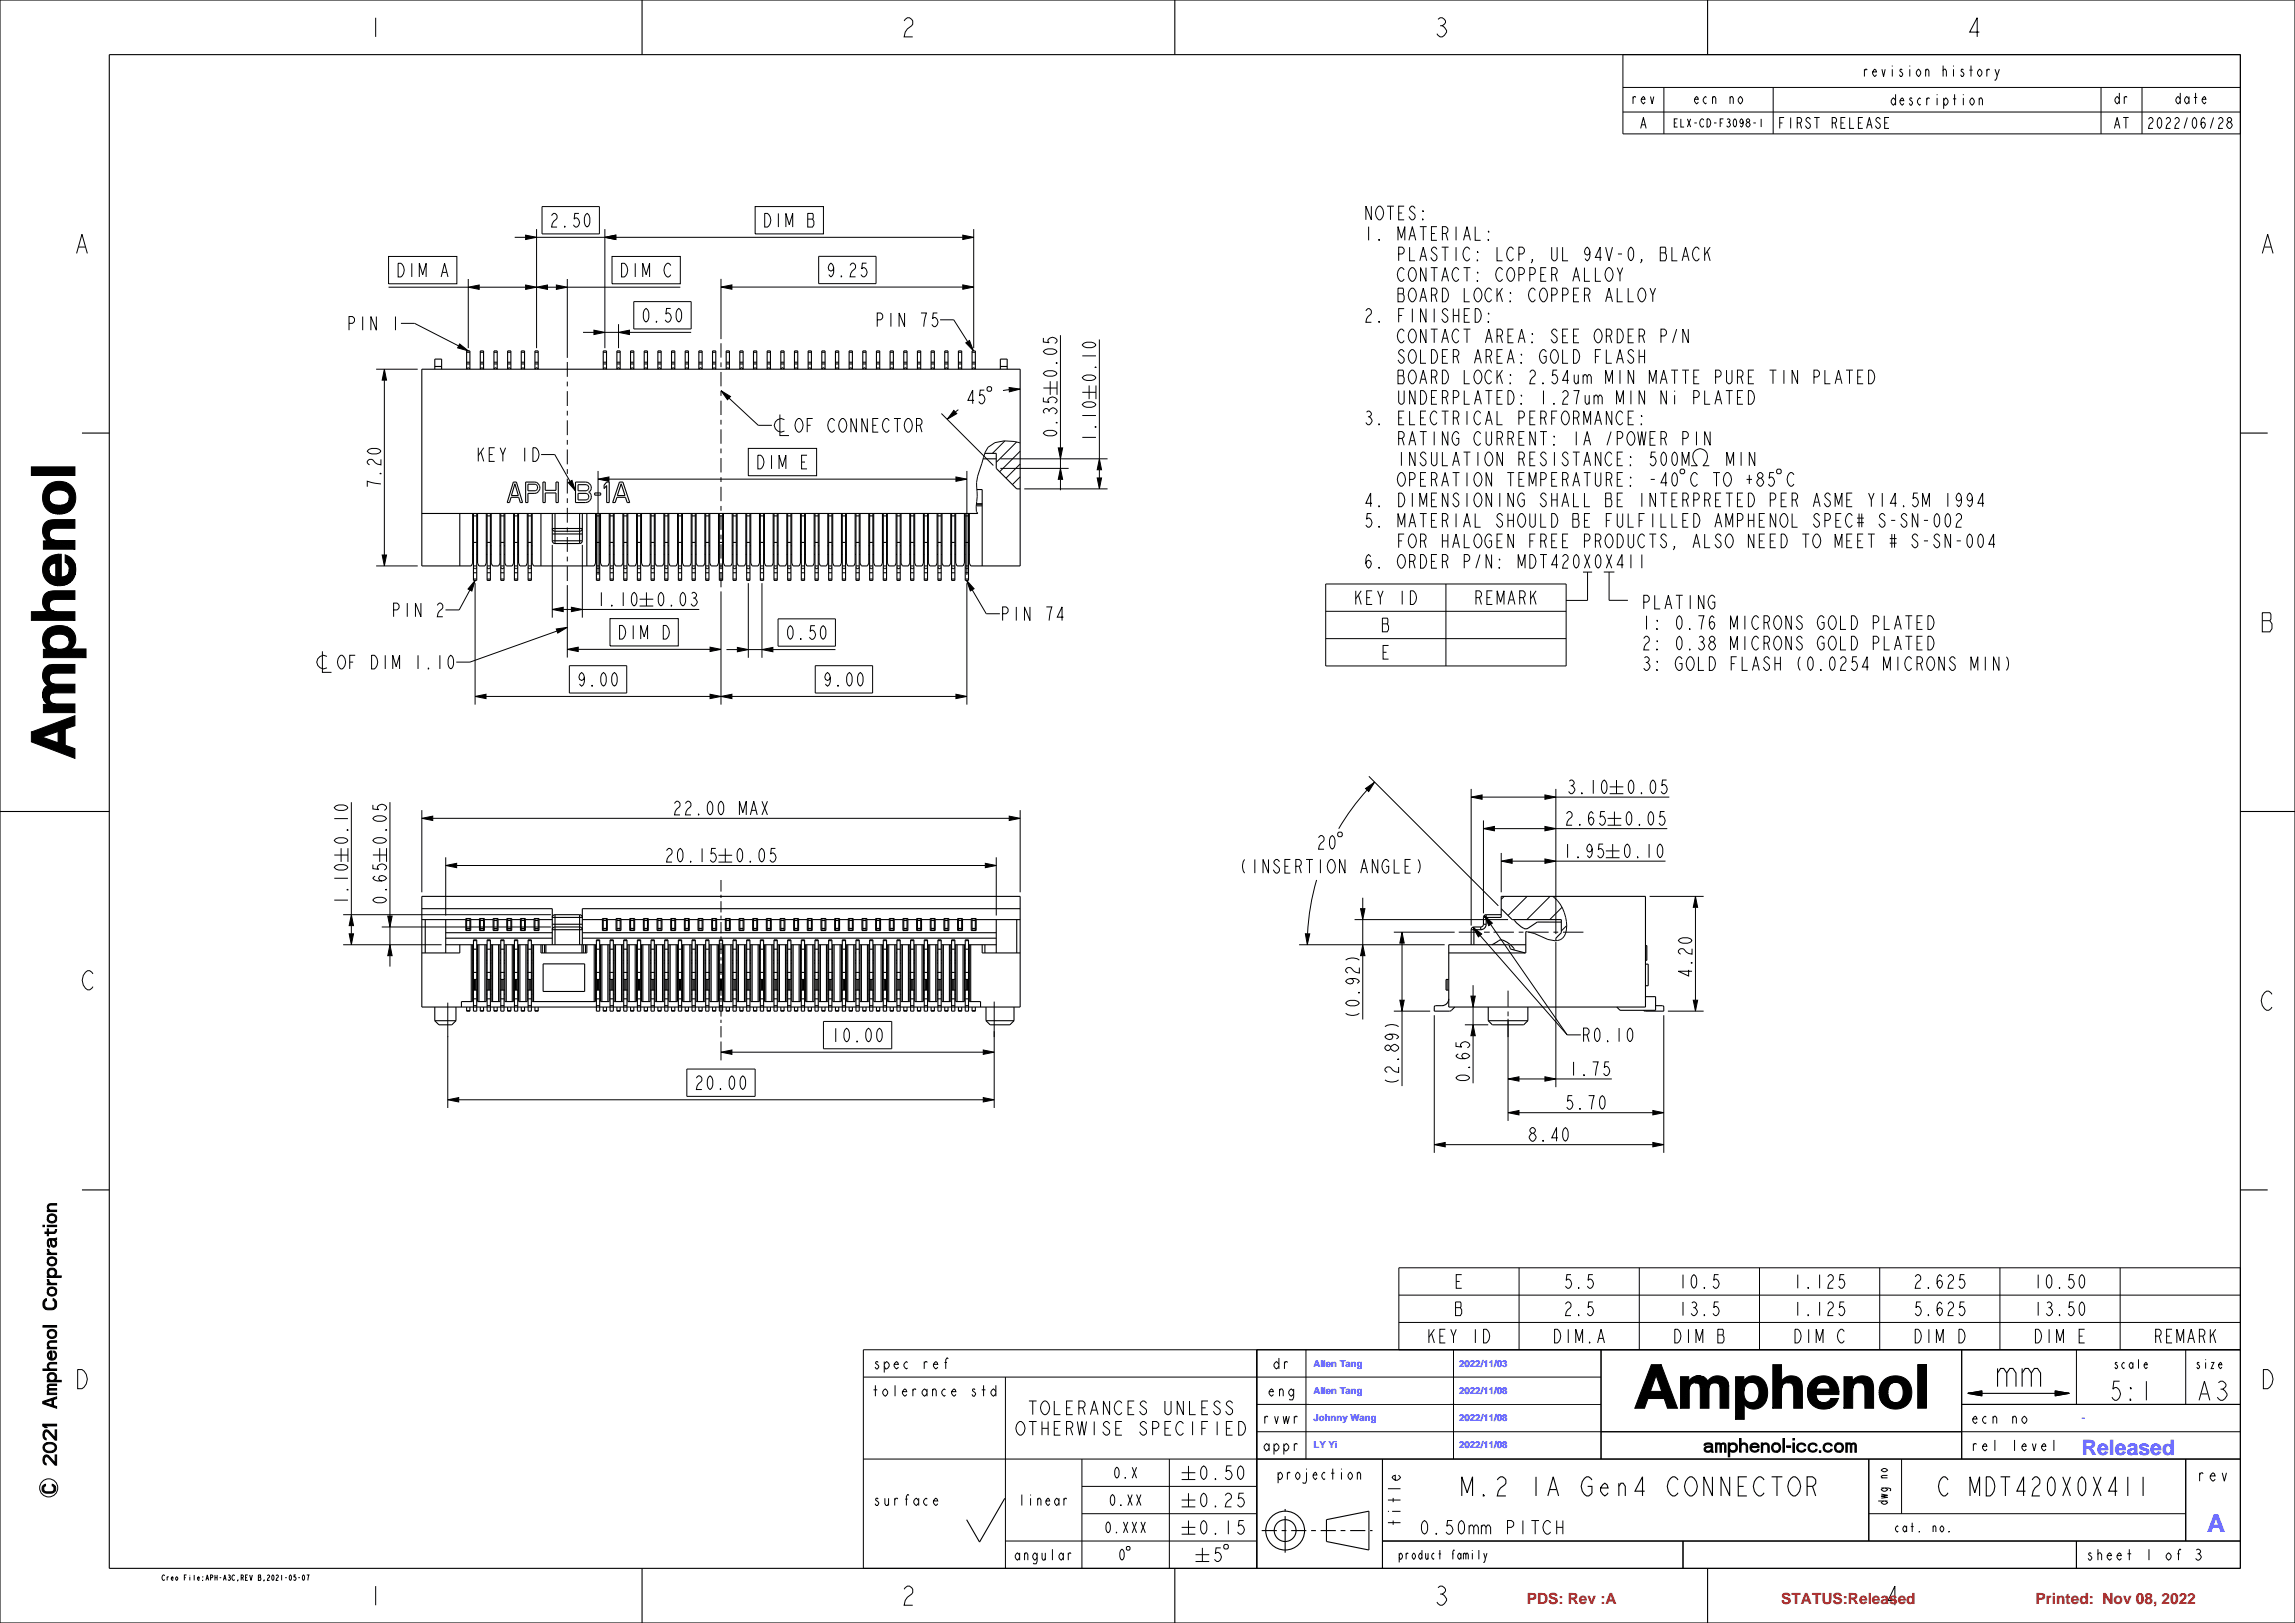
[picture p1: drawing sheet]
<svg xmlns="http://www.w3.org/2000/svg" width="420mm" height="297mm" viewBox="0 0 420 297" stroke-linecap="round" stroke-linejoin="round" font-family="sans-serif">
<defs><g id="words">
<text font-size="4.6" fill="#00f" x="403.9" y="280.4">A</text>
<text font-size="3.9" fill="#00f" x="381" y="266.3">Released</text>
<g font-size="2.8" fill="#f00">
<text x="279.4" y="293.5">PDS: Rev :A</text>
<text x="326" y="293.5">STATUS:Released</text>
<text x="372.5" y="293.5">Printed: Nov 08, 2022</text>
</g>
<g font-size="1.8" fill="#00f">
<text x="240.4" y="250.1">Allen Tang</text>
<text x="267.1" y="250.1">2022/11/03</text>
<text x="240.4" y="255">Allen Tang</text>
<text x="267.1" y="255">2022/11/08</text>
<text x="240.4" y="260">Johnny Wang</text>
<text x="267.1" y="260">2022/11/08</text>
<text x="381" y="260">-</text>
<text x="240.4" y="264.9">LY Yi</text>
<text x="267.1" y="264.9">2022/11/08</text>
</g>
</g></defs>
<g fill="none" stroke="#000" stroke-width=".18">
<path d="M68.8 3.3v3.5M165.5 3.8l.6-.5h.3l.6 .5v.6l-.2 .3a2.36 2.36 0 0 0-1.3 2.1h1.5M263.2 3.5l.4-.2a.85 .85 0 0 1 .9 .8l-.6 .6a1.57 1.57 0 0 1 .8 1.2 1.26 1.26 0 0 1-1.1 .9l-.6-.6M263.6 4.7h.3M297 10h113v14.5h-113zM297 16h113M298.9 17.7v1.3M299.4 17.8l-.1-.1h-.2l-.2 .3M300.4 18.2h.7l-.3-.5a.74 .74 0 0 0-.5 .6 .74 .74 0 0 0 .5 .7l.3-.3M302.1 17.7l.3 1.3 .3-1.3M304.5 16v8.5M310.1 18.2h.7l-.3-.5a.74 .74 0 0 0-.4 .6 .74 .74 0 0 0 .4 .7l.3-.3"/>
<path d="M312.3 17.8l-.2-.1a.74 .74 0 0 0-.4 .6 .74 .74 0 0 0 .4 .7l.2-.2M313.4 18l.2-.3h.2l.2 .3v1M313.4 17.7v1.3M316.6 18l.2-.3h.2l.2 .3v1M316.6 17.7v1.3M318.3 17.8l.2-.1a.74 .74 0 0 1 .4 .6 .74 .74 0 0 1-.4 .7 .72 .72 0 0 1-.2-1.2zM324.5 16v8.5M341.2 12.7v1.3M341.7 12.8l-.1-.1h-.2l-.2 .3M342.7 13.2h.7l-.3-.5a.74 .74 0 0 0-.4 .6 .74 .74 0 0 0 .4 .7l.3-.3M344.4 12.7l.3 1.3 .3-1.3M346.3 12v.2"/>
<path d="M346.3 12.7v1.3M346.9 18.4l-.4-.5a.74 .74 0 0 0-.4 .7 .74 .74 0 0 0 .4 .7l.4-.5M346.9 17.3v2M347.7 18.4h.7l-.3-.5a.74 .74 0 0 0-.4 .7 .74 .74 0 0 0 .4 .7l.3-.4M348.1 12.8l-.1-.1h-.2l-.1 .1v.2l.4 .3a.4 .4 0 0 1 .1 .5 .4 .4 0 0 1-.4 .2l-.2-.3M349.5 12v.2M349.5 12.7v1.3M349.9 18.1l-.1-.2h-.2l-.1 .2v.2l.4 .3a.4 .4 0 0 1 .1 .4 .4 .4 0 0 1-.4 .3l-.2-.4M350.9 12.8l.2-.1a.74 .74 0 0 1 .4 .6 .74 .74 0 0 1-.4 .7 .72 .72 0 0 1-.2-1.2zM351.5 18.1l-.2-.2a.74 .74 0 0 0-.4 .7 .74 .74 0 0 0 .4 .7l.2-.2M352.4 13l.2-.3h.2l.2 .3v1M352.4 12.7v1.3"/>
<path d="M352.6 17.9v1.4M353.1 18.1l-.1-.2h-.2l-.2 .4M354.5 17.3v.1M354.5 17.9v1.4M355.6 13v-.2l.4-.1 .2 .3v1M355.6 12v2M355.7 18.4l.4-.5a.7 .7 0 0 1 .4 .8 .7 .7 0 0 1-.6 .6l-.2-.5M355.7 17.9v2M357.4 18.1h.6M357.5 12v.2M357.5 12.7v1.3M357.7 17.3v2"/>
<path d="M359.3 12.8l-.1-.1h-.2l-.1 .1v.2l.4 .3a.4 .4 0 0 1 .1 .5 .4 .4 0 0 1-.4 .2l-.2-.3M359.3 17.3v.1M359.3 17.9v1.4M360.4 12.8h.6M360.7 18.1l.2-.2a.74 .74 0 0 1 .4 .7 .74 .74 0 0 1-.4 .7 .72 .72 0 0 1-.2-1.2zM360.7 12v2M362.1 12.8l.2-.1a.74 .74 0 0 1 .4 .6 .74 .74 0 0 1-.4 .7 .72 .72 0 0 1-.2-1.2zM362.2 18.3l.2-.4h.2l.2 .4v1M362.2 17.9v1.4M362.2 5.9h-1.7l1.3-2.6v3.5M363.6 12.7v1.3M364.1 12.8l-.1-.1h-.2l-.2 .3"/>
<path d="M365.1 12.7l.4 1.1-.3 .9h-.2M365.9 12.7l-.4 1.1M384.5 16v8.5M387.9 18.2l-.4-.5a.74 .74 0 0 0-.5 .6 .74 .74 0 0 0 .5 .7l.4-.5M387.9 17v2M388.8 17.7v1.3M389.3 17.8l-.1-.1h-.2l-.2 .3M392 16v8.5M399 18.2l-.4-.5a.74 .74 0 0 0-.4 .6 .74 .74 0 0 0 .4 .7l.4-.5M399 17v2M400.6 18.2l-.4-.5a.74 .74 0 0 0-.4 .6 .74 .74 0 0 0 .4 .7l.4-.5M400.6 17.7v1.3"/>
<path d="M401.5 17.8h.6M401.8 17v2M403 18.2h.7l-.3-.5a.74 .74 0 0 0-.4 .6 .74 .74 0 0 0 .4 .7l.3-.3M99.2 37.8h10.5v5h-10.5zM100.9 39.5l.4-.4h.3l.3 .4a.97 .97 0 0 1-.6 1l-.2 .4-.2 .7h1M105.9 39.1h-.7l-.1 1 .2-.2a.84 .84 0 0 1 .8 .8 .84 .84 0 0 1-.8 .9l-.4-.5M107.2 39.3l.2-.2a1.69 1.69 0 0 1 0 2.5 1.77 1.77 0 0 1-.2-2.3zM138.2 37.8h12.5v5h-12.5zM139.9 39.1a.86 .86 0 0 1 1 .6 1.55 1.55 0 0 1-.5 1.9h-.5zM142.4 39.1v2.5M147.8 39.1h.9l.1 .2v.6l-.1 .2 .2 .4v.6l-.2 .5h-.9zM251 37.7v2.5l-1-2.5v2.5"/>
<path d="M252.1 37.9l.2-.2a.82 .82 0 0 1 .8 .7 1.55 1.55 0 0 1-.5 1.8 .82 .82 0 0 1-.8-.6 1.64 1.64 0 0 1 .3-1.7zM253.8 37.7h1.3M254.5 37.7v2.5M256 39h.6M257 37.7h-1v2.5h1M259 38.1l-.4-.4a.57 .57 0 0 0-.6 .7l.3 .4a.88 .88 0 0 1 .5 1.2l-.2 .2a.82 .82 0 0 1-.8-.6M260.3 38.6h.2v.2zM297 20.5h113M300.3 23.5l.5-2 .5 2M300.5 22.8h.6M306.4 22.5h.4M307 21.8h-.6v1.5h.6"/>
<path d="M307.6 21.8v1.5h.6M308.8 21.8l.6 1.5M309.4 21.8l-.6 1.5M310.1 22.5h.4M311.8 22l-.2-.2a.8 .8 0 0 0-.5 .7 .8 .8 0 0 0 .5 .8l.2-.3M312.4 21.8a.75 .75 0 0 1 .7 .7 .75 .75 0 0 1-.7 .8zM313.7 22.5h.4M314.8 22.5h.4M315.4 21.8h-.6v1.5M316.1 21.9l.3-.1 .2 .2-.2 .4a.41 .41 0 0 1 .3 .5 .41 .41 0 0 1-.6 .2l-.1-.1M316.2 22.4h.2M317.4 21.9l.1-.1a1.01 1.01 0 0 1 0 1.5 1.06 1.06 0 0 1-.1-1.4z"/>
<path d="M319 22.3l-.1 .2-.2 .1-.2-.1a.59 .59 0 0 1 .2-.7 1.01 1.01 0 0 1 0 1.5l-.2-.3M319.7 22.5a.37 .37 0 0 1 .5 .2 .37 .37 0 0 1-.3 .5 .37 .37 0 0 1-.4-.4zM319.8 22.4l-.2-.3 .2-.3 .4 .2-.2 .4M320.9 22.5h.4M322.3 21.8v1.5M325.7 22.5h.5M326.5 21.5h-.8v2M327.7 21.5v2M328.9 22.5h.5l.3-.3v-.4l-.3-.3h-.5v2M329.4 22.5l.3 1M331.3 21.8l-.3-.3a.46 .46 0 0 0-.5 .5l.3 .3a.59 .59 0 0 1 .5 .6 .59 .59 0 0 1-.5 .6l-.4-.5M332 21.5h1"/>
<path d="M332.5 21.5v2M335.3 22.5h.5l.3-.3v-.4l-.3-.3h-.5v2M335.8 22.5l.3 1M336.9 22.5h.5M337.7 21.5h-.8v2h.8M338.5 21.5v2h.8M340.1 22.5h.5M340.9 21.5h-.8v2h.8M341.6 23.5l.5-2 .5 2M341.8 22.8h.6M344.1 21.8l-.3-.3a.46 .46 0 0 0-.5 .5l.3 .3a.59 .59 0 0 1 .5 .6 .59 .59 0 0 1-.5 .6l-.4-.5M344.9 22.5h.5"/>
<path d="M345.7 21.5h-.8v2h.8M387 23.5l.5-2 .5 2M387.2 22.8h.6M388.6 21.5h1M389.1 21.5v2M393.2 21.8l.3-.3h.2l.3 .3a.77 .77 0 0 1-.5 .9l-.3 .8h.8M395 21.7l.2-.2a1.35 1.35 0 0 1 0 2 1.41 1.41 0 0 1-.2-1.8zM396.4 21.8l.3-.3h.2l.3 .3a.77 .77 0 0 1-.5 .9l-.3 .8h.8M398 21.8l.3-.3h.2l.3 .3a.77 .77 0 0 1-.5 .9l-.3 .8h.8M400.3 21.5l-.6 2M401.4 21.7l.2-.2a1.35 1.35 0 0 1 0 2 1.41 1.41 0 0 1-.2-1.8zM403.5 21.8l-.3-.3a1.35 1.35 0 0 0 0 2 .66 .66 0 0 0 0-1.2l-.3 .2-.1 .3"/>
<path d="M405.1 21.5l-.6 2M406 21.8l.3-.3h.2l.3 .3a.77 .77 0 0 1-.5 .9l-.3 .8h.8M407.7 22.5l.2-.2a.58 .58 0 0 1 .6 .6 .58 .58 0 0 1-.6 .6l-.2-.2a.52 .52 0 0 1 0-.8zM407.9 22.3l-.3-.3a.46 .46 0 0 1 .5-.5l.3 .3-.3 .5M14 46.4l1-3.5 1 3.5M14.4 45.2h1.2M63.9 59.2h.6l.4-.4v-.5l-.4-.4h-.6v2.5M66.4 57.9v2.5M68.9 57.9v2.5l-1-2.5v2.5M71.1 46.9h12.5v5h-12.5zM71.1 52.6h14.6M72.4 57.9v2.5"/>
<path d="M72.9 48.2a.86 .86 0 0 1 1 .6 1.55 1.55 0 0 1-.5 1.9h-.5zM73.4 59.2h2.5l8 4.1M75.4 48.2v2.5M76.7 50.7v-2.5l.7 2.1 .6-2.1v2.5M80.7 50.7l.7-2.5 .6 2.5M81 49.8h.7M85.7 52.6l2-.4v.8zM85.7 51.1v12.6M87.7 52.6h8.5M94.2 43.4h16.5M96.2 52.2l2 .4-2 .4zM96.2 43l2 .4-2 .4z"/>
<path d="M98.2 52.6l2-.4v.8zM98.2 41.9v21.8M100.2 52.6h1.6M101.8 52.2l2 .4-2 .4zM103.3 41.3l.1 .3h-.1zM103.8 51.1v14.4M103.8 52.6h20.7M110.7 43.4l2-.4v.8zM110.7 41.9v21.8M112 46.9h12.5v5h-12.5zM112.7 43.4h63.5M113.2 59.3v4.4"/>
<path d="M113.8 48.2a.86 .86 0 0 1 1 .6 1.55 1.55 0 0 1-.5 1.9h-.5zM116 55.2h10.5v5h-10.5zM116.3 48.2v2.5M117.6 50.7v-2.5l.7 2.1 .6-2.1v2.5M118 56.7l.2-.3a1.69 1.69 0 0 1 0 2.5 1.77 1.77 0 0 1-.2-2.2zM120.1 58.7l.1 .2h-.1zM122.7 56.4h-.7l-.1 1.1 .2-.2a.84 .84 0 0 1 .8 .8 .84 .84 0 0 1-.8 .8l-.4-.4M122.8 48.6l-.4-.4a.82 .82 0 0 0-.8 .6 1.55 1.55 0 0 0 .5 1.9h.3l.4-.4M124 56.7l.2-.3a1.69 1.69 0 0 1 0 2.5 1.77 1.77 0 0 1-.2-2.2zM131.9 52.5l2-.4v.8zM131.9 51v11.1M133.9 52.5h42.3"/>
<path d="M143.8 41.6v-2.5l.6 2 .7-2v2.5M147.8 40.1h.9M149.8 46.9h10.5v5h-10.5zM152.6 49l-.2 .4-.3 .2-.4-.2a.98 .98 0 0 1 .4-1.2 1.69 1.69 0 0 1 0 2.5l-.4-.5M153.9 50.4l.2 .3h-.2zM155.6 48.6l.3-.4h.3l.4 .4a.97 .97 0 0 1-.7 1l-.2 .4-.1 .7h1M158.6 48.2h-.8l-.1 1 .2-.2a.84 .84 0 0 1 .8 .8 .84 .84 0 0 1-.8 .9l-.3-.5M160.5 58.5h.7l.3-.4v-.4l-.3-.4h-.7v2.5M163 57.3v2.5M165.5 57.3v2.5l-1-2.5v2.5M168.5 57.3h1l-.5 2.5M171.5 57.3h-.7l-.1 1 .2-.2a.84 .84 0 0 1 .8 .8 .84 .84 0 0 1-.8 .9l-.4-.4"/>
<path d="M172 58.5h2.5l2.6 4M176.2 43l2 .4-2 .4zM176.2 52.1l2 .4-2 .4zM178.2 41.9v21.8M250 56.9l.3-.4h.3l.4 .4a.97 .97 0 0 1-.7 1l-.2 .5-.1 .6h1M250.5 41.5v2.5M252.3 43.8l.2 .2h-.2zM252.3 58.8l.2 .2h-.2zM255.8 44v-2.5l.7 2.1 .6-2.1v2.5M255.8 52.7h.9l.1 .2v.7l-.1 .2 .3 .4v.6l-.3 .4h-.9zM255.8 53.8h.9M256 46.5h.6l.4-.4v-.5l-.4-.4h-.6v2.5"/>
<path d="M256 57.7h.6M257 49.4l-.4-.4a.82 .82 0 0 0-.8 .6 1.55 1.55 0 0 0 .5 1.9h.3l.4-.4M257 56.5h-1v2.5M257.8 44l.7-2.5 .6 2.5M258 45.2v2.5h1M258.1 49.2l.2-.2a.82 .82 0 0 1 .8 .6 1.55 1.55 0 0 1-.5 1.9 .82 .82 0 0 1-.8-.6 1.64 1.64 0 0 1 .3-1.7zM258.1 52.9l.2-.2a.82 .82 0 0 1 .8 .7 1.55 1.55 0 0 1-.5 1.8 .82 .82 0 0 1-.8-.6 1.64 1.64 0 0 1 .3-1.7zM258.1 43.1h.7M258.5 56.5v2.5M259.8 47.7l.7-2.5 .6 2.5M259.8 55.2l.7-2.5 .6 2.5M259.8 41.5h1.3"/>
<path d="M260.1 46.9h.7M260.1 54.4h.7M260.3 40l.2 .2h-.2zM260.5 41.5v2.5M261 49v2.5l-1-2.5v2.5M261 56.5v2.5l-1-2.5v2.5M261.8 49h1.3M262 54h.6l.4-.4v-.5l-.4-.4h-.6v2.5M262 42.7h.6M262.5 49v2.5M262.5 56.5v2.5M262.6 54l.4 1.2"/>
<path d="M263 41.5h-1v2.5h1M263 45.6l-.4-.4a.57 .57 0 0 0-.6 .7l.3 .4a.88 .88 0 0 1 .5 1.2l-.2 .2a.82 .82 0 0 1-.8-.6M263.8 51.5l.7-2.5 .6 2.5M263.8 45.2h1.3M264 42.7h.6l.4-.4v-.4l-.4-.4h-.6v2.5M264 52.7a.86 .86 0 0 1 1 .7 1.55 1.55 0 0 1-.5 1.8h-.5zM264.1 50.6h.7M264.5 45.2v2.5M264.6 42.7l.4 1.3M265 56.9l-.4-.4a.57 .57 0 0 0-.6 .6l.3 .4a.88 .88 0 0 1 .5 1.3l-.2 .2a.82 .82 0 0 1-.8-.6M266 57.7h1M266 56.5v2.5"/>
<path d="M266.5 41.5v2.5M266.5 45.2v2.5M267 49.4l-.4-.4a.82 .82 0 0 0-.8 .6 1.55 1.55 0 0 0 .5 1.9h.3l.4-.4M267 56.5v2.5M267.8 44l.7-2.5 .6 2.5M267.8 49h1.3M268 52.7v2.5h1M268 57.7h.6M268.1 43.1h.7M268.5 49v2.5M269 45.6l-.4-.4a.82 .82 0 0 0-.8 .7 1.55 1.55 0 0 0 .5 1.8h.3l.4-.4M269 56.5h-1v2.5h1"/>
<path d="M270 41.5v2.5h1M270 56.5a.86 .86 0 0 1 1 .6 1.55 1.55 0 0 1-.5 1.9h-.5zM270.1 52.9l.2-.2a.82 .82 0 0 1 .8 .7 1.55 1.55 0 0 1-.5 1.8 .82 .82 0 0 1-.8-.6 1.64 1.64 0 0 1 .3-1.7zM270.3 47.5l.2 .2h-.2zM270.3 46.1h.2v.2zM270.3 51.3l.2 .2h-.2zM270.3 49.8h.2v.2zM272.3 43.8l.2 .2h-.2zM272.3 42.3h.2v.2zM272.3 58.8l.2 .2h-.2zM272.3 57.3h.2v.2zM273 53.1l-.4-.4a.82 .82 0 0 0-.8 .7 1.55 1.55 0 0 0 .5 1.8h.3l.4-.4"/>
<path d="M274 45.2v2.5h1M274 52.7v2.5M274.5 53.6l.5 1.6M275 49.4l-.4-.4a.82 .82 0 0 0-.8 .6 1.55 1.55 0 0 0 .5 1.9h.3l.4-.4M275 52.7l-1 1.5M276.1 49.2l.2-.2a.82 .82 0 0 1 .8 .6 1.55 1.55 0 0 1-.5 1.9 .82 .82 0 0 1-.8-.6 1.64 1.64 0 0 1 .3-1.7zM276.3 55l.2 .2h-.2zM276.3 53.6h.2v.2zM277 45.6l-.4-.4a.82 .82 0 0 0-.8 .7 1.55 1.55 0 0 0 .5 1.8h.3l.4-.4M278 46.5h.6l.4-.4v-.5l-.4-.4h-.6v2.5M278 50.2h.6l.4-.4v-.4l-.4-.4h-.6v2.5M280 50.2h.6l.4-.4v-.4l-.4-.4h-.6v2.5"/>
<path d="M280.5 47.7l-.2-.2h.2v.2l-.3 .4M281 53.1l-.4-.4a.82 .82 0 0 0-.8 .7 1.55 1.55 0 0 0 .5 1.8h.3l.4-.4M282 50.2h.6M282.1 52.9l.2-.2a.82 .82 0 0 1 .8 .7 1.55 1.55 0 0 1-.5 1.8 .82 .82 0 0 1-.8-.6 1.64 1.64 0 0 1 .3-1.7zM283 49h-1v2.5h1M284 45.2v2.1l.3 .4h.3l.4-.4v-2.1M284 50.2h.6l.4-.4v-.4l-.4-.4h-.6v2.5M284 54h.6l.4-.4v-.5l-.4-.4h-.6v2.5M284.6 50.2l.4 1.3M286 45.2v2.5h1M286 54h.6l.4-.4v-.5l-.4-.4h-.6v2.5M287.8 51.5l.7-2.5 .6 2.5"/>
<path d="M288 54h.6M288.1 50.6h.7M289 52.7h-1v2.5h1M290 49v2.5h1M290 54h.6l.4-.4v-.5l-.4-.4h-.6v2.5M290.6 54l.4 1.2M291 46.1l-.2 .4-.3 .2-.4-.2a.98 .98 0 0 1 .4-1.3 1.69 1.69 0 0 1 0 2.5l-.4-.4M292 49v2.5h1M293.1 47.1h-1.1l.8-1.9v2.5M293.8 45.2l.7 2.5 .6-2.5M293.8 55.2l.7-2.5 .6 2.5M294.1 49.2l.2-.2a.82 .82 0 0 1 .8 .6 1.55 1.55 0 0 1-.5 1.9 .82 .82 0 0 1-.8-.6 1.64 1.64 0 0 1 .3-1.7z"/>
<path d="M294.1 54.4h.7M296 49l.5 1.2v1.3M296 52.7v2.5h1M296.1 46.5h.7M297 49l-.5 1.2M298 52.7v2.5h1M298.2 45.4l.3-.2a1.69 1.69 0 0 1 0 2.5 1.77 1.77 0 0 1-.3-2.3zM300.1 52.9l.2-.2a.82 .82 0 0 1 .8 .7 1.55 1.55 0 0 1-.5 1.8 .82 .82 0 0 1-.8-.6 1.64 1.64 0 0 1 .3-1.7zM300.5 47.7l-.2-.2h.2v.2l-.3 .4M302 52.7l.5 1.3v1.2M303 52.7l-.5 1.3M303.8 45.2h.9l.1 .2v.7l-.1 .2 .3 .4v.6l-.3 .4h-.9z"/>
<path d="M303.8 46.3h.9M306 45.2v2.5h1M307.8 47.7l.7-2.5 .6 2.5M308.1 46.9h.7M311 45.6l-.4-.4a.82 .82 0 0 0-.8 .7 1.55 1.55 0 0 0 .5 1.8h.3l.4-.4M312 45.2v2.5M312.5 46.1l.5 1.6M313 45.2l-1 1.5M414 46.4l1-3.5 1 3.5M414.4 45.2h1.2M68.8 67.6h7.6M70.3 67.6l.4 2h-.8z"/>
<path d="M70.3 69.6v32M84.1 62.9l1.6 1.3-2-.5zM106.7 60.8h2M108.7 60.4l2 .4-2 .4zM110.7 60.8h2.5M113.2 60.8l2-.4v.8zM115.2 60.8h11.3M131.9 71.5l1.8 1.1-.6 .5zM133.4 72.9l5.4 4.9h2.5M142.7 75.9v3.8h1.7M143.6 76.8a1.23 1.23 0 0 0-1.9 1 1.23 1.23 0 0 0 1.9 1.1M145.9 76.8l.2-.2a.82 .82 0 0 1 .8 .6 1.55 1.55 0 0 1-.5 1.9 .82 .82 0 0 1-.8-.6 1.64 1.64 0 0 1 .3-1.7z"/>
<path d="M147.7 77.8h.7M148.7 76.6h-1v2.5M152.7 77l-.3-.4a.82 .82 0 0 0-.8 .6 1.55 1.55 0 0 0 .5 1.9h.3l.3-.4M153.9 76.8l.2-.2a.82 .82 0 0 1 .8 .6 1.55 1.55 0 0 1-.5 1.9 .82 .82 0 0 1-.8-.6 1.64 1.64 0 0 1 .3-1.7zM156.7 76.6v2.5l-1-2.5v2.5M158.7 76.6v2.5l-1-2.5v2.5M159.7 77.8h.7M160.7 76.6h-1v2.5h1M162.7 77l-.3-.4a.82 .82 0 0 0-.8 .6 1.55 1.55 0 0 0 .5 1.9h.3l.3-.4M163.6 76.6h1.3M164.2 76.6v2.5M165.9 76.8l.2-.2a.82 .82 0 0 1 .8 .6 1.55 1.55 0 0 1-.5 1.9 .82 .82 0 0 1-.8-.6 1.64 1.64 0 0 1 .3-1.7z"/>
<path d="M167.7 77.8h.7l.3-.4v-.4l-.3-.4h-.7v2.5M168.4 77.8l.3 1.3M172.3 75.7l9.5 9.5M174.6 75.1l.5 .6-1.8 1zM175.4 75l-.6 .4M176.7 62.7l.7-.4 .8 1.9zM178.3 73.3h-1.2l.9-1.9v2.5M180.1 71.4h-.7l-.1 1 .2-.2a.84 .84 0 0 1 .8 .9 .84 .84 0 0 1-.8 .8l-.4-.4M180.8 70.8h.5l.2 .2v.4l-.2 .2h-.5l-.2-.2v-.4zM184.7 70.9l2 .3-2 .5zM184.7 71.3l-1.1 .2M190.9 72.8v.7l1.1 .1-.2-.2a.84 .84 0 0 1 .8-.8 .84 .84 0 0 1 .8 .8l-.4 .4"/>
<path d="M190.9 61.8v.8l1.1 .1-.2-.2a.84 .84 0 0 1 .8-.8 .84 .84 0 0 1 .8 .8l-.4 .3M190.9 71h2.5M191.2 79a1.77 1.77 0 0 1 2.2 .3 1.69 1.69 0 0 1-2.5 0zM191.2 75.6l-.3-.2a.57 .57 0 0 1 .7-.6l.4 .3a.75 .75 0 0 1 .8-.5 .75 .75 0 0 1 .6 .8l-.4 .4M191.2 68.1a1.77 1.77 0 0 1 2.2 .2 1.69 1.69 0 0 1-2.5 0zM191.2 64.1a1.77 1.77 0 0 1 2.2 .2 1.69 1.69 0 0 1-2.5 0zM192 75.1v.3M192.2 69.8v2.5M193.2 77.4l.2-.1v.1zM193.2 66.5l.2-.2v.2zM193.4 69.8v2.5M194.1 61.3v20.7"/>
<path d="M198.1 76h2.5M198.1 71.8h2.5M198.1 65.1h2.5M198.3 73.8a1.77 1.77 0 0 1 2.3 .2 1.69 1.69 0 0 1-2.5 0zM198.3 68.9a1.77 1.77 0 0 1 2.3 .2 1.69 1.69 0 0 1-2.5 0zM198.3 62.9a1.77 1.77 0 0 1 2.3 .2 1.69 1.69 0 0 1-2.5 0zM199.3 70.5v2.5M200.4 78.2l.2-.2v.2zM200.4 67.2l.2-.1v.1zM200.6 70.5v2.5M201.2 62.1v21.9M250.1 75.4l.2-.2a.57 .57 0 0 1 .7 .7l-.4 .4a.75 .75 0 0 1 .5 .8 .75 .75 0 0 1-.8 .6l-.3-.4"/>
<path d="M250.3 76.3h.3M252.3 77.5l.2 .2h-.2zM255.8 67.7h.9l.1 .2v.7l-.1 .2 .3 .4v.6l-.3 .4h-.9zM255.8 68.8h.9M256 71.5v2.1l.3 .4h.3l.4-.4v-2.1M256 76.5h.6M257 60.6l-.4-.4a.82 .82 0 0 0-.8 .7 1.55 1.55 0 0 0 .5 1.8h.3l.4-.4M257 64.4l-.4-.4a.57 .57 0 0 0-.6 .6l.3 .4a.88 .88 0 0 1 .5 1.3l-.2 .2a.82 .82 0 0 1-.8-.6M257 75.2h-1v2.5h1M258 75.2v2.5h1M258.1 60.4l.2-.2a.82 .82 0 0 1 .8 .7 1.55 1.55 0 0 1-.5 1.8 .82 .82 0 0 1-.8-.6 1.64 1.64 0 0 1 .3-1.7zM258.1 64.2l.2-.2a.82 .82 0 0 1 .8 .6 1.55 1.55 0 0 1-.5 1.9 .82 .82 0 0 1-.8-.6 1.64 1.64 0 0 1 .3-1.7z"/>
<path d="M258.1 67.9l.2-.2a.82 .82 0 0 1 .8 .7 1.55 1.55 0 0 1-.5 1.8 .82 .82 0 0 1-.8-.6 1.64 1.64 0 0 1 .3-1.7zM259 71.5v2.5l-1-2.5v2.5M259.8 70.2l.7-2.5 .6 2.5M259.8 79h1.3M260 64v2.5h1M260 71.5a.86 .86 0 0 1 1 .6 1.55 1.55 0 0 1-.5 1.9h-.5zM260 76.5h.6M260.1 69.4h.7M260.5 79v2.5M261 60.2v2.5l-1-2.5v2.5M261 75.2h-1v2.5h1M261.8 60.2h1.3"/>
<path d="M262 64a.86 .86 0 0 1 1 .6 1.55 1.55 0 0 1-.5 1.9h-.5zM262 69h.6l.4-.4v-.5l-.4-.4h-.6v2.5M262 72.7h.6M262.5 60.2v2.5M262.5 79v2.5M262.6 69l.4 1.2M263 71.5h-1v2.5h1M263 75.6l-.4-.4a.82 .82 0 0 0-.8 .7 1.55 1.55 0 0 0 .5 1.8h.3l.4-.4M263.8 62.7l.7-2.5 .6 2.5M263.8 75.2h1.3M264 67.7a.86 .86 0 0 1 1 .7 1.55 1.55 0 0 1-.5 1.8h-.5zM264 72.7h.6l.4-.4v-.4l-.4-.4h-.6v2.5"/>
<path d="M264 65.2h.6M264.1 61.9h.7M264.5 75.2v2.5M264.6 72.7l.4 1.3M265 64h-1v2.5h1M265 79v2.5l-1-2.5v2.5M266 65.2h.6l.4-.4v-.4l-.4-.4h-.6v2.5M266 72.7h.6l.4-.4v-.4l-.4-.4h-.6v2.5M266 76.5h.6l.4-.4v-.5l-.4-.4h-.6v2.5M266.6 65.2l.4 1.3M266.6 76.5l.4 1.2M267 60.6l-.4-.4a.82 .82 0 0 0-.8 .7 1.55 1.55 0 0 0 .5 1.8h.3l.4-.4"/>
<path d="M267 79.4l-.4-.4a.82 .82 0 0 0-.8 .6 1.55 1.55 0 0 0 .5 1.9h.3l.4-.4v-.9h-.5M267.8 60.2h1.3M268 67.7v2.5h1M268 71.5v2.5h1M268.5 60.2v2.5M268.5 75.2v2.5M269.8 66.5l.7-2.5 .6 2.5M269.8 74l.7-2.5 .6 2.5M270.1 67.9l.2-.2a.82 .82 0 0 1 .8 .7 1.55 1.55 0 0 1-.5 1.8 .82 .82 0 0 1-.8-.6 1.64 1.64 0 0 1 .3-1.7zM270.1 65.6h.7M270.1 73.1h.7M271 75.6l-.4-.4a.82 .82 0 0 0-.8 .7 1.55 1.55 0 0 0 .5 1.8h.3l.4-.4"/>
<path d="M271 79.4l-.4-.4a.82 .82 0 0 0-.8 .6 1.55 1.55 0 0 0 .5 1.9h.3l.4-.4M271.8 62.7l.7-2.5 .6 2.5M271.8 77.7l.7-2.5 .6 2.5M271.8 71.5h1.3M272 65.2h.6l.4-.4v-.4l-.4-.4h-.6v2.5M272 79v2.1l.3 .4h.3l.4-.4v-2.1M272.1 61.9h.7M272.1 76.9h.7M272.5 71.5v2.5M272.6 65.2l.4 1.3M273 68.1l-.4-.4a.82 .82 0 0 0-.8 .7 1.55 1.55 0 0 0 .5 1.8h.3l.4-.4M274 61.5h.6l.4-.4v-.5l-.4-.4h-.6v2.5"/>
<path d="M274 75.2v2.5h1M274 67.7v2.5M274 65.2h.6M274 72.7h.6M274.5 68.6l.5 1.6M274.6 61.5l.4 1.2M275 64h-1v2.5h1M275 71.5h-1v2.5h1M275 67.7l-1 1.5M275.8 66.5l.7-2.5 .6 2.5M276 71.5a.86 .86 0 0 1 1 .6 1.55 1.55 0 0 1-.5 1.9h-.5zM276 61.5h.6"/>
<path d="M276.1 65.6h.7M276.3 70l.2 .2h-.2zM276.3 68.6h.2v.2zM277 60.2h-1v2.5h1M277.8 62.7l.7-2.5 .6 2.5M278 76.5h.6l.4-.4v-.5l-.4-.4h-.6v2.5M278.1 61.9h.7M278.3 66.3l.2 .2h-.2zM278.3 64.8h.2v.2zM278.3 73.8l.2 .2h-.2zM278.3 72.3h.2v.2zM279 79h-1v2.5h1"/>
<path d="M280 68.1l.3-.4h.3l.4 .4a.97 .97 0 0 1-.7 1.1l-.2 .4-.1 .6h1M280 76.5h.6M280.3 62.5l.2 .2h-.2zM280.3 61.1h.2v.2zM281 75.2h-1v2.5h1M281 79v2.5l-1-2.5v2.5M281.8 79h1.3M282 76.5h.6l.4-.4v-.5l-.4-.4h-.6v2.5M282.3 70l.2 .2h-.2zM282.5 71.5v2.5M282.5 79v2.5M282.6 76.5l.4 1.2"/>
<path d="M283 64.4l-.4-.4a.82 .82 0 0 0-.8 .6 1.55 1.55 0 0 0 .5 1.9h.3l.4-.4v-.9h-.5M284 76.5h.6M284.1 64.2l.2-.2a.82 .82 0 0 1 .8 .6 1.55 1.55 0 0 1-.5 1.9 .82 .82 0 0 1-.8-.6 1.64 1.64 0 0 1 .3-1.7zM284.3 73.8l.2 .2h-.2zM284.3 79.8h.2v.2zM285 60.6l-.4-.4a.57 .57 0 0 0-.6 .7l.3 .4a.88 .88 0 0 1 .5 1.2l-.2 .2a.82 .82 0 0 1-.8-.6M285 67.7h-.8l-.1 1.1 .2-.2a.84 .84 0 0 1 .8 .8 .84 .84 0 0 1-.8 .8l-.3-.4M285 75.2h-1v2.5M286 64v2.5h1M286 71.9l.3-.4h.3l.4 .4a.97 .97 0 0 1-.7 1l-.2 .5-.1 .6h1M286 61.5h.6M286.1 75.4l.2-.2a.82 .82 0 0 1 .8 .7 1.55 1.55 0 0 1-.5 1.8 .82 .82 0 0 1-.8-.6 1.64 1.64 0 0 1 .3-1.7z"/>
<path d="M287 60.2h-1v2.5h1M287.1 69.6h-1.1l.8-1.9v2.5M288 64a.86 .86 0 0 1 1 .6 1.55 1.55 0 0 1-.5 1.9h-.5zM288 71.5h1l-.5 2.5M288 76.5h.6l.4-.4v-.5l-.4-.4h-.6v2.5M288 61.5h.6M288.1 68.6v1.2l.2 .4h.3l.2-.4M288.5 79v2.5M288.6 76.5l.4 1.2M288.8 68.6v1.6M289 60.2h-1v2.5h1M289.7 69l.3-.4h.2l.3 .4v1.2"/>
<path d="M289.7 68.6v1.6M289.8 77.7v-2.5l.7 2.1 .6-2.1v2.5M290.1 72.3v1.3l.2 .4h.3l.2-.4M290.5 69l.2-.4h.3l.2 .4v1.2M290.8 72.3v1.7M291.7 72.7l.3-.4h.2l.3 .4v1.3M291.7 72.3v1.7M291.8 77.7l.7-2.5 .6 2.5M292 65.2h.6M292.1 60.4l.2-.2a.82 .82 0 0 1 .8 .7 1.55 1.55 0 0 1-.5 1.8 .82 .82 0 0 1-.8-.6 1.64 1.64 0 0 1 .3-1.7zM292.1 76.9h.7M292.5 72.7l.2-.4h.3l.2 .4v1.3"/>
<path d="M293 64h-1v2.5M293.8 70.2v-2.5l.7 2.1 .6-2.1v2.5M294 61.5h.6l.4-.4v-.5l-.4-.4h-.6v2.5M294 64v2.5h1M294.6 61.5l.4 1.2M294.8 79l-.7 2.5M295 75.2v2.5l-1-2.5v2.5M295.8 66.5l.7-2.5 .6 2.5M295.8 74v-2.5l.7 2.1 .6-2.1v2.5M296 60.2a.86 .86 0 0 1 1 .7 1.55 1.55 0 0 1-.5 1.8h-.5zM296.1 65.6h.7M296.5 67.7v2.5"/>
<path d="M297 75.6l-.4-.4a.82 .82 0 0 0-.8 .7 1.55 1.55 0 0 0 .5 1.8h.3l.4-.4M298 61.5h.6M298 76.5h.6M298.1 79.2l.2-.2a.82 .82 0 0 1 .8 .6 1.55 1.55 0 0 1-.5 1.9 .82 .82 0 0 1-.8-.6 1.64 1.64 0 0 1 .3-1.7zM298.5 71.5v2.5M299 60.2h-1v2.5h1M299 64.4l-.4-.4a.57 .57 0 0 0-.6 .6l.3 .4a.88 .88 0 0 1 .5 1.3l-.2 .2a.82 .82 0 0 1-.8-.6M299 67.7v2.5l-1-2.5v2.5M299 75.2h-1v2.5h1M299.7 79l.4 2.5 .4-2.5 .3 2.5 .4-2.5M300 61.5h.6l.4-.4v-.5l-.4-.4h-.6v2.5M300 65.2h1"/>
<path d="M300 64v2.5M300.3 77.5l.2 .2h-.2zM300.3 76.1h.2v.2zM300.6 61.5l.4 1.2M301 71.5v2.5l-1-2.5v2.5M301 64v2.5M301.8 70.2v-2.5l.7 2.1 .6-2.1v2.5M303 79h-1v2.5h1M303.8 70.2l.7-2.5 .6 2.5M304 61.5h.6l.4-.4v-.5l-.4-.4h-.6v2.5M304.1 69.4h.7M305 71.5v2.5l-1-2.5v2.5"/>
<path d="M305.8 67.7h1.3M306.5 67.7v2.5M306.5 71.5v.2M306.5 72.3v1.7M306.8 60.2l-.7 2.5M307.8 67.7h1.3M308.5 67.7v2.5M309 60.2v2.5l-1-2.5v2.5M310 72.7h.6l.4-.4v-.4l-.4-.4h-.6v2.5M310 69h.6M310.5 79v2.5M311 67.7h-1v2.5h1"/>
<path d="M312 71.5v2.5h1M313 79v2.5l-1-2.5v2.5M313.8 74l.7-2.5 .6 2.5M314 69h.6l.4-.4v-.5l-.4-.4h-.6v2.5M314.1 73.1h.7M315.8 71.5h1.3M316 67.7v2.1l.3 .4h.3l.4-.4v-2.1M316.5 71.5v2.5M318 69h.6l.4-.4v-.5l-.4-.4h-.6v2.5M318 72.7h.6M318.6 69l.4 1.2M319 71.5h-1v2.5h1"/>
<path d="M320 71.5a.86 .86 0 0 1 1 .6 1.55 1.55 0 0 1-.5 1.9h-.5zM320 69h.6M321 67.7h-1v2.5h1M323.8 67.7h1.3M324.5 67.7v2.5M326.5 67.7v2.5M329 67.7v2.5l-1-2.5v2.5M332 69h.6l.4-.4v-.5l-.4-.4h-.6v2.5M334 67.7v2.5h1M335.8 70.2l.7-2.5 .6 2.5M336.1 69.4h.7M337.8 67.7h1.3"/>
<path d="M338.5 67.7v2.5M340 69h.6M341 67.7h-1v2.5h1M342 67.7a.86 .86 0 0 1 1 .7 1.55 1.55 0 0 1-.5 1.8h-.5zM5.7 85.4h8v1.6h-8zM8.3 95.6l.6-.3 .2 2.7 .2 .6 4.4 1.9h-5.8v-1.5h.8a2.27 2.27 0 0 1-.4-3.4zM8.6 88.9l.2-.2 .3 4.9a3.2 3.2 0 0 1-.5-4.7zM8.8 88.7a3.5 3.5 0 0 1 3.3-.4v1.7a2.34 2.34 0 0 0-3 .5l-.1 .7 .3 2.5-.2-.1zM8.9 95.3l1.1-.2h3.7v1.6h-3.2a1.09 1.09 0 0 0-1.5 1.1zM9.1 91.6l.3 .4 .2 1.8-.3-.1zM9.4 92l.3 .2 .2 1.7-.3-.1zM9.6 98.7l.9 .2h3.2v1.6z"/>
<path d="M9.7 92.2l.2 .1 .3 1.7-.3-.1zM9.9 92.3l.4 .1 .2 1.6h-.3zM10.3 92.4l.3 .1 .2 1.6-.3-.1zM10.6 92.5h.2l.4 1.5-.4 .1zM10.8 92.5l.4-.1 .3 1.6h-.3zM11.2 92.4h.3l.3 1.5-.3 .1zM11.5 92.4l.4-.1 .2 1.5-.3 .1zM11.9 92.3l.2-.1 .2 1.5-.2 .1zM12.1 88.3a3.1 3.1 0 0 1 .7 5.1l-.2-2.6-.2-.5-.3-.3zM12.1 92.2l.3-.3 .2 1.7-.3 .1zM12.6 91.5l.2 1.9-.2 .2-.2-1.7zM12.7 91.1l.1 2.3z"/>
<path d="M67.4 82.3a1.77 1.77 0 0 1 2.3 .3 1.69 1.69 0 0 1-2.5 0zM69.5 86.7l.2-.1v.1zM69.7 88.6l-2.5-.5v1M69.7 84.1v1a1.68 1.68 0 0 1-1.4-.9l-.7-.1-.4 .3v.3l.4 .4M87.5 81.9v2.5M88 82.8l.5 1.6M88.5 81.9l-1 1.5M89.5 83.2h.7M90.5 81.9h-1v2.5h1M91.5 81.9l.5 1.3v1.2M92.5 81.9l-.5 1.3M96 81.9v2.5"/>
<path d="M97.5 81.9a.86 .86 0 0 1 1 .7 1.55 1.55 0 0 1-.5 1.8h-.5zM99 83.2h2.5l2.8 4.9M101.1 99.7v13.3M104 88.3l.7-.4 .6 1.9zM106.6 99.7v13.3M109.4 87.7l2-.4v.8zM109.4 86.2v19M111.4 87.7h63.5M136.9 82.1h12.5v5h-12.5zM138.7 83.3a.86 .86 0 0 1 1 .6 1.55 1.55 0 0 1-.5 1.9h-.5zM141.2 83.3v2.5M142.6 85.8v-2.5l.6 2.1 .6-2.1v2.5"/>
<path d="M146.7 84.6h.6M147.7 83.3h-1v2.5h1M174.9 87.3l2 .4-2 .4zM176.9 86.2v19M183.1 85.7h12.5M183.1 84h19.6M183.9 80.7l-2.3 2.3M186 80.9l-3.7 3.7M186.7 82.6l-3.8 3.7M186.7 84.9l-2.6 2.6M186.7 87.3l-1.4 1.4M186.7 81.1a7.6 7.6 0 0 0-4.6-.1l-1.3 .9-.5 .8-.6 2.1a9.8 9.8 0 0 0-.9 6l-.2 1.9 .1 .9 .2 .4"/>
<path d="M187.4 89.5h15.3M193.7 82h.8l-.4 2zM194.1 85.7l.4 2h-.8zM194.1 84v1.7M194.1 87.7v2M198.1 80h2.5M200.8 87.5h.8l-.4 2zM201.2 84l.4 2h-.8zM201.2 86v1.5M251 94h-.8l-.1 1 .2-.2a.84 .84 0 0 1 .8 .8 .84 .84 0 0 1-.8 .9l-.3-.4M251.1 92.1h-1.1l.8-1.9v2.5M252.3 92.5l.2 .2h-.2z"/>
<path d="M252.3 96.3l.2 .2h-.2zM255.8 96.5v-2.5l.7 2.1 .6-2.1v2.5M256 80.2h.6l.4-.4v-.4l-.4-.4h-.6v2.5M256 90.2a.86 .86 0 0 1 1 .7 1.55 1.55 0 0 1-.5 1.8h-.5zM256 99h.6M256.1 86.7l.2-.2a.82 .82 0 0 1 .8 .6 1.55 1.55 0 0 1-.5 1.9 .82 .82 0 0 1-.8-.6 1.64 1.64 0 0 1 .3-1.7zM256.5 82.7v2.5M256.6 80.2l.4 1.3M257 97.7h-1v2.5M257.8 81.5l.7-2.5 .6 2.5M257.8 96.5l.7-2.5 .6 2.5M258 87.7h.6l.4-.4v-.4l-.4-.4h-.6v2.5"/>
<path d="M258.1 97.9l.2-.2a.82 .82 0 0 1 .8 .7 1.55 1.55 0 0 1-.5 1.8 .82 .82 0 0 1-.8-.6 1.64 1.64 0 0 1 .3-1.7zM258.1 80.6h.7M258.1 95.6h.7M258.5 90.2v2.5M259 82.7v2.5l-1-2.5v2.5M259.8 92.7v-2.5l.7 2.1 .6-2.1v2.5M259.8 94h1.3M260 99h.6l.4-.4v-.5l-.4-.4h-.6v2.5M260 87.7h.6M260.5 94v2.5M260.6 99l.4 1.2M261 83.1l-.4-.4a.57 .57 0 0 0-.6 .7l.3 .4a.88 .88 0 0 1 .5 1.2l-.2 .2a.82 .82 0 0 1-.8-.6"/>
<path d="M261 86.5h-1v2.5h1M262 82.7v2.1l.3 .4h.3l.4-.4v-2.1M262 87.7h.6l.4-.4v-.4l-.4-.4h-.6v2.5M262 91.5h.6M262 95.2h.6M262.6 87.7l.4 1.3M263 90.2h-1v2.5h1M263 94h-1v2.5h1M263.8 89l.7-2.5 .6 2.5M264 82.7v2.5h1M264 95.2h.6l.4-.4v-.4l-.4-.4h-.6v2.5M264 99h1"/>
<path d="M264 97.7v2.5M264.1 88.1h.7M264.6 95.2l.4 1.3M265 90.2v2.5l-1-2.5v2.5M265 97.7v2.5M265.8 85.2l.7-2.5 .6 2.5M265.8 86.5h1.3M266.1 84.4h.7M266.1 99.4h.7M266.5 86.5v2.5M266.5 94v2.5M267 90.6l-.4-.4a.57 .57 0 0 0-.6 .7l.3 .4a.88 .88 0 0 1 .5 1.2l-.2 .2a.82 .82 0 0 1-.8-.6"/>
<path d="M267.8 96.5l.7-2.5 .6 2.5M267.8 82.7h1.3M268 97.7v2.5h1M268.1 95.6h.7M268.5 82.7v2.5M268.5 86.5v2.5M268.5 90.2v2.5M270 94v2.5h1M270.1 86.7l.2-.2a.82 .82 0 0 1 .8 .6 1.55 1.55 0 0 1-.5 1.9 .82 .82 0 0 1-.8-.6 1.64 1.64 0 0 1 .3-1.7zM270.1 90.4l.2-.2a.82 .82 0 0 1 .8 .7 1.55 1.55 0 0 1-.5 1.8 .82 .82 0 0 1-.8-.6 1.64 1.64 0 0 1 .3-1.7zM270.1 97.9l.2-.2a.82 .82 0 0 1 .8 .7 1.55 1.55 0 0 1-.5 1.8 .82 .82 0 0 1-.8-.6 1.64 1.64 0 0 1 .3-1.7zM270.5 82.7v2.5"/>
<path d="M272.1 82.9l.2-.2a.82 .82 0 0 1 .8 .7 1.55 1.55 0 0 1-.5 1.8 .82 .82 0 0 1-.8-.6 1.64 1.64 0 0 1 .3-1.7zM273 86.5v2.5l-1-2.5v2.5M273 90.2v2.5l-1-2.5v2.5M273 98.1l-.4-.4a.82 .82 0 0 0-.8 .7 1.55 1.55 0 0 0 .5 1.8h.3l.4-.4v-.8h-.5M274 80.2h.6l.4-.4v-.4l-.4-.4h-.6v2.5M274 99h.6M274.5 90.2v2.5M274.6 80.2l.4 1.3M275 82.7v2.5l-1-2.5v2.5M275 94.4l-.4-.4a.57 .57 0 0 0-.6 .6l.3 .4a.88 .88 0 0 1 .5 1.3l-.2 .2a.82 .82 0 0 1-.8-.6M275 97.7h-1v2.5h1M275.8 86.5h1.3"/>
<path d="M276 80.2h.6l.4-.4v-.4l-.4-.4h-.6v2.5M276 95.2h1M276 94v2.5M276.5 86.5v2.5M276.6 80.2l.4 1.3M277 90.2v2.5l-1-2.5v2.5M277 97.7v2.5l-1-2.5v2.5M277 94v2.5M278 84h.6l.4-.4v-.5l-.4-.4h-.6v2.5M278 80.2h.6M278 87.7h.6M278.1 94.2l.2-.2a.82 .82 0 0 1 .8 .6 1.55 1.55 0 0 1-.5 1.9 .82 .82 0 0 1-.8-.6 1.64 1.64 0 0 1 .3-1.7z"/>
<path d="M278.6 84l.4 1.2M279 86.5h-1v2.5h1M279 90.6l-.4-.4a.82 .82 0 0 0-.8 .7 1.55 1.55 0 0 0 .5 1.8h.3l.4-.4v-.8h-.5M279.8 89v-2.5l.7 2.1 .6-2.1v2.5M280 94v2.1l.3 .4h.3l.4-.4v-2.1M280 84h.6M280 99h.6M281 82.7h-1v2.5h1M281 97.7h-1v2.5M282 87.7h.6l.4-.4v-.4l-.4-.4h-.6v2.5M282 94v2.5h1M282 99h.6l.4-.4v-.5l-.4-.4h-.6v2.5"/>
<path d="M282.6 99l.4 1.2M283 83.1l-.4-.4a.57 .57 0 0 0-.6 .7l.3 .4a.88 .88 0 0 1 .5 1.2l-.2 .2a.82 .82 0 0 1-.8-.6M283 90.6l-.4-.4a.57 .57 0 0 0-.6 .7l.3 .4a.88 .88 0 0 1 .5 1.2l-.2 .2a.82 .82 0 0 1-.8-.6M284 94a.86 .86 0 0 1 1 .6 1.55 1.55 0 0 1-.5 1.9h-.5zM284 87.7h.6M284 91.5h1M284 90.2v2.5M284 99h.6M284.3 81.3l.2 .2h-.2zM284.5 82.7v2.5M285 86.5h-1v2.5h1M285 97.7h-1v2.5h1"/>
<path d="M285 90.2v2.5M285.8 92.7l.7-2.5 .6 2.5M286 87.7h.6l.4-.4v-.4l-.4-.4h-.6v2.5M286 99h.6M286.1 91.9h.7M286.6 87.7l.4 1.3M287 83.1l-.4-.4a.57 .57 0 0 0-.6 .7l.3 .4a.88 .88 0 0 1 .5 1.2l-.2 .2a.82 .82 0 0 1-.8-.6M287 97.7h-1v2.5h1M287.8 89l.7-2.5 .6 2.5M287.8 94h.9l.1 .2v.6l-.1 .2 .3 .4v.7l-.3 .4h-.9zM287.8 82.7h1.3M287.8 95h.9"/>
<path d="M288 90.2v2.5h1M288.1 88.1h.7M288.5 82.7v2.5M289.8 81.5l.7-2.5 .6 2.5M289.8 85.2l.7-2.5 .6 2.5M289.8 86.5h1.3M290 90.2v2.5h1M290 99h.6l.4-.4v-.5l-.4-.4h-.6v2.5M290 95.2h.6M290.1 80.6h.7M290.1 84.4h.7M290.5 86.5v2.5"/>
<path d="M291 94h-1v2.5h1M292 86.5v2.1l.3 .4h.3l.4-.4v-2.1M292 99h.6l.4-.4v-.5l-.4-.4h-.6v2.5M292.6 99l.4 1.2M293 82.7v2.5l-1-2.5v2.5M293.8 90.2h.9l.1 .2v.7l-.1 .2 .3 .4v.6l-.3 .4h-.9zM293.8 91.3h.9M294 87.7h.6l.4-.4v-.4l-.4-.4h-.6v2.5M294 95.2h.6M294.1 97.9l.2-.2a.82 .82 0 0 1 .8 .7 1.55 1.55 0 0 1-.5 1.8 .82 .82 0 0 1-.8-.6 1.64 1.64 0 0 1 .3-1.7zM294.6 87.7l.4 1.3M295 83.1l-.4-.4a.82 .82 0 0 0-.8 .7 1.55 1.55 0 0 0 .5 1.8h.3l.4-.4"/>
<path d="M295 94h-1v2.5M296 80.2h.6l.4-.4v-.4l-.4-.4h-.6v2.5M296 94v2.1l.3 .4h.3l.4-.4v-2.1M296 97.7a.86 .86 0 0 1 1 .7 1.55 1.55 0 0 1-.5 1.8h-.5zM296 84h.6M296 87.7h.6M296 91.5h.6M297 82.7h-1v2.5h1M297 86.5h-1v2.5h1M297 90.2h-1v2.5h1M298 94v2.5h1M298 97.7v2.1l.3 .4h.3l.4-.4v-2.1"/>
<path d="M298.3 85l.2 .2h-.2zM298.3 83.6h.2v.2zM298.3 88.8l.2 .2h-.2zM298.3 87.3h.2v.2zM300 95.2h.6M300.5 90.2v2.5M301 94h-1v2.5M301 98.1l-.4-.4a.82 .82 0 0 0-.8 .7 1.55 1.55 0 0 0 .5 1.8h.3l.4-.4M301.8 97.7h1.3M302 80.2h.6M302.1 87.7h.7M302.5 94v2.5"/>
<path d="M302.5 97.7v2.5M303 82.7h-.8l-.1 1.1 .2-.2a.84 .84 0 0 1 .8 .8 .84 .84 0 0 1-.8 .8l-.3-.4M303 90.2v2.5l-1-2.5v2.5M303.8 90.2h1.3M304 80.2h.6l.4-.4v-.4l-.4-.4h-.6v2.5M304 94v2.5h1M304.2 82.9l.3-.2a1.69 1.69 0 0 1 0 2.5 1.77 1.77 0 0 1-.3-2.3zM304.5 90.2v2.5M304.6 80.2l.4 1.3M305 98.1l-.4-.4a.57 .57 0 0 0-.6 .7l.3 .4a.88 .88 0 0 1 .5 1.2l-.2 .2a.82 .82 0 0 1-.8-.6M305.1 88.4h-1.1l.8-1.9v2.5M306 94v2.5h1"/>
<path d="M306 91.5h.6M306.2 82.9l.3-.2a1.69 1.69 0 0 1 0 2.5 1.77 1.77 0 0 1-.3-2.3zM306.2 86.7l.3-.2a1.69 1.69 0 0 1 0 2.5 1.77 1.77 0 0 1-.3-2.3zM307 90.2h-1v2.5h1M307.7 85.9h.4l.2 .2v.4l-.2 .2h-.4l-.2-.2v-.4zM307.8 85.2v-2.5l.7 2.1 .6-2.1v2.5M308 80.2h.6l.4-.4v-.4l-.4-.4h-.6v2.5M308 91.5h.6l.4-.4v-.5l-.4-.4h-.6v2.5M308 95.2h.6M308.6 91.5l.4 1.2M309 94h-1v2.5h1M309.5 85.2h1.1a1.72 1.72 0 0 1 .1-3 1.37 1.37 0 0 1 1.5 .4 1.37 1.37 0 0 1 .2 1.5l-.2 .5-.5 .6h1.1"/>
<path d="M310 91.5h.6l.4-.4v-.5l-.4-.4h-.6v2.5M310 94a.86 .86 0 0 1 1 .6 1.55 1.55 0 0 1-.5 1.9h-.5zM310.1 99.4h.7M310.6 86.9l-.3-.4a.82 .82 0 0 0-.8 .6 1.55 1.55 0 0 0 .5 1.9h.3l.3-.4M312 91.5h.6l.4-.4v-.5l-.4-.4h-.6v2.5M312 97.7v2.5h1M312.6 91.5l.4 1.2M313.5 86.5h1.3M313.8 96.5l.7-2.5 .6 2.5M314 91.5h.6M314.1 95.6h.7M314.1 86.5v2.5"/>
<path d="M315 90.2h-1v2.5h1M315 98.1l-.4-.4a.57 .57 0 0 0-.6 .7l.3 .4a.88 .88 0 0 1 .5 1.2l-.2 .2a.82 .82 0 0 1-.8-.6M315.8 86.7l.2-.2a.82 .82 0 0 1 .8 .6 1.55 1.55 0 0 1-.5 1.9 .82 .82 0 0 1-.8-.6 1.64 1.64 0 0 1 .3-1.7zM315.8 96.5v-2.5l.7 2.1 .6-2.1v2.5M315.8 90.2h1.3M316 85.2v-2.5l.6 2.1 .7-2.1v2.5M316.1 97.9l.2-.2a.82 .82 0 0 1 .8 .7 1.55 1.55 0 0 1-.5 1.8 .82 .82 0 0 1-.8-.6 1.64 1.64 0 0 1 .3-1.7zM316.5 90.2v2.5M318 95.2h.6l.4-.4v-.4l-.4-.4h-.6v2.5M318 91.5h.6M318.6 82.7v2.5M319 90.2h-1v2.5h1"/>
<path d="M319.6 87.7h1M320 90.2a.86 .86 0 0 1 1 .7 1.55 1.55 0 0 1-.5 1.8h-.5zM320 95.2h1M320 94v2.5M320.1 86.9v1.7M321 97.7v2.5l-1-2.5v2.5M321 94v2.5M321.1 82.7v2.5l-1-2.5v2.5M321.8 87.7l.2-.2a.73 .73 0 0 1 .8 .7 .73 .73 0 0 1-.8 .8l-.2-.2a.65 .65 0 0 1 0-1.1zM322 95.2h.6M322 99h.6M322 87.5l-.4-.4a.57 .57 0 0 1 .7-.6l.3 .4v.2l-.3 .4"/>
<path d="M323 94h-1v2.5h1M323 97.7h-1v2.5h1M324 91.5h.6l.4-.4v-.5l-.4-.4h-.6v2.5M324 99h.6M324.6 86.5h-.7l-.1 1 .2-.2a.84 .84 0 0 1 .8 .8 .84 .84 0 0 1-.8 .9l-.4-.4M325 94v2.5l-1-2.5v2.5M325 97.7h-1v2.5h1M325.3 85.9h.5l.2 .2v.4l-.2 .2h-.5l-.2-.2v-.4zM326 97.7a.86 .86 0 0 1 1 .7 1.55 1.55 0 0 1-.5 1.8h-.5zM326 91.5h.6M326.1 94.2l.2-.2a.82 .82 0 0 1 .8 .6 1.55 1.55 0 0 1-.5 1.9 .82 .82 0 0 1-.8-.6 1.64 1.64 0 0 1 .3-1.7zM327 90.2h-1v2.5h1"/>
<path d="M328 91.5h.6l.4-.4v-.5l-.4-.4h-.6v2.5M328 94v2.5h1M328.3 86.9l-.4-.4a.82 .82 0 0 0-.7 .6 1.55 1.55 0 0 0 .5 1.9h.2l.4-.4M328.6 91.5l.4 1.2M329.8 97.7h1.3M330.5 97.7v2.5M331.8 92.7l.7-2.5 .6 2.5M332.1 97.9l.2-.2a.82 .82 0 0 1 .8 .7 1.55 1.55 0 0 1-.5 1.8 .82 .82 0 0 1-.8-.6 1.64 1.64 0 0 1 .3-1.7zM332.1 91.9h.7M333 94.4l-.4-.4a.57 .57 0 0 0-.6 .6l.3 .4a.88 .88 0 0 1 .5 1.3l-.2 .2a.82 .82 0 0 1-.8-.6M334 95.2h.6l.4-.4v-.4l-.4-.4h-.6v2.5M335 90.6l-.4-.4a.57 .57 0 0 0-.6 .7l.3 .4a.88 .88 0 0 1 .5 1.2l-.2 .2a.82 .82 0 0 1-.8-.6"/>
<path d="M335.8 92.7v-2.5l.7 2.1 .6-2.1v2.5M336 95.2h.6M337 94h-1v2.5h1M338 91.5h.6M338 99h.6M339 90.2h-1v2.5h1M339 94.4l-.4-.4a.82 .82 0 0 0-.8 .6 1.55 1.55 0 0 0 .5 1.9h.3l.4-.4M339 97.7h-1v2.5h1M339.8 95.6h1.3M339.8 94.8h1.3M340 99h.6M340.2 94v2.5"/>
<path d="M340.7 94v2.5M341 97.7h-1v2.5h1M341.8 97.7h1.3M342 90.2l.5 1.3v1.2M342.5 97.7v2.5M343 90.2l-.5 1.3M344.5 90.2v2.5M345 94.4l-.4-.4a.57 .57 0 0 0-.6 .6l.3 .4a.88 .88 0 0 1 .5 1.3l-.2 .2a.82 .82 0 0 1-.8-.6M345.8 99.4h1.3M345.8 98.6h1.3M346.1 95.2h.7M346.2 97.7v2.5"/>
<path d="M346.7 97.7v2.5M347.1 92.1h-1.1l.8-1.9v2.5M348.3 92.5l.2 .2h-.2zM349 94.4l-.4-.4a.57 .57 0 0 0-.6 .6l.3 .4a.88 .88 0 0 1 .5 1.3l-.2 .2a.82 .82 0 0 1-.8-.6M351 90.2h-.8l-.1 1.1 .2-.2a.84 .84 0 0 1 .8 .8 .84 .84 0 0 1-.8 .8l-.3-.4M351 94v2.5l-1-2.5v2.5M351 98.1l-.4-.4a.57 .57 0 0 0-.6 .7l.3 .4a.88 .88 0 0 1 .5 1.2l-.2 .2a.82 .82 0 0 1-.8-.6M351.8 92.7v-2.5l.7 2.1 .6-2.1v2.5M352.1 95.2h.7M352.1 99h.7M354.2 94.2l.3-.2a1.69 1.69 0 0 1 0 2.5 1.77 1.77 0 0 1-.3-2.3zM355 98.1l-.4-.4a.57 .57 0 0 0-.6 .7l.3 .4a.88 .88 0 0 1 .5 1.2l-.2 .2a.82 .82 0 0 1-.8-.6"/>
<path d="M356.2 94.2l.3-.2a1.69 1.69 0 0 1 0 2.5 1.77 1.77 0 0 1-.3-2.3zM356.5 90.2v2.5M357 97.7v2.5l-1-2.5v2.5M358 94.4l.3-.4h.3l.4 .4a.97 .97 0 0 1-.7 1l-.2 .5-.1 .6h1M358.1 99h.7M359 91.1l-.2 .4-.3 .2-.4-.2a.98 .98 0 0 1 .4-1.3 1.69 1.69 0 0 1 0 2.5l-.4-.4M360.2 97.9l.3-.2a1.69 1.69 0 0 1 0 2.5 1.77 1.77 0 0 1-.3-2.3zM361 91.1l-.2 .4-.3 .2-.4-.2a.98 .98 0 0 1 .4-1.3 1.69 1.69 0 0 1 0 2.5l-.4-.4M362.2 97.9l.3-.2a1.69 1.69 0 0 1 0 2.5 1.77 1.77 0 0 1-.3-2.3zM363.1 92.1h-1.1l.8-1.9v2.5M365.1 99.6h-1.1l.8-1.9v2.5M8.3 108.6l.6-.3 .2 2.7 .2 .6 4.4 1.9h-8v-1.6h3a2.18 2.18 0 0 1-.4-3.3z"/>
<path d="M8.5 115.3l.3-.3 .2 2.7 .5 .7 6.2 1.9h-7.8v-1.5h.8a2.28 2.28 0 0 1-.2-3.5zM8.5 102.3a3.2 3.2 0 0 1 2.2-.9l-.2 5.8-.3-.1v-4.1a1.22 1.22 0 0 0-1.2 1.4l.1 2.3a2.92 2.92 0 0 1-.6-4.4zM8.8 115l.9-.4 .9-.1h1l.7 .3v1.7a2.36 2.36 0 0 0-3.2 .4l-.1 .5zM8.8 115l.2 2.6zM8.9 108.3l1.1-.2h3.7v1.6h-3.2a1.09 1.09 0 0 0-1.5 1.1zM8.9 115v2.6M9 104.4l.4 2.5-.3-.2zM9.1 104.9l.3 .4 .2 1.7-.2-.1zM9.4 105.3l.3 .2 .2 1.6-.3-.1zM9.6 111.8l.9 .1h3.2v1.6zM9.7 105.5l.2 .1 .3 1.5h-.3zM9.9 105.6h.3v1.5z"/>
<path d="M10.7 101.4h.5v4.2l.3 1.5-.3 .1h-.7zM11.2 105.6h.3l.3 1.5h-.3zM11.5 105.6l.3-.1 .3 1.5-.3 .1zM11.8 105.5l.3-.1 .2 1.5-.2 .1zM11.9 101.5l1.1 .6 .2 4.1-.4 .4-.1-2.7-.3-.6-.5-.4zM12.1 105.4l.3-.2 .2 1.5-.3 .2zM12.3 114.8l.5 .2-.1 2.3-.4-.8zM12.6 104.7l.2 1.9-.2 .1-.2-1.5zM12.7 104.2l.1 2.4-.2-1.9zM12.8 115l.2 3.8h2.7v1.5l-5.7-1.6a1.99 1.99 0 0 0 2.6-1zM12.8 115a2.31 2.31 0 0 1 .2 3.8zM13 102.1l.7 1v2.1l-.5 1z"/>
<path d="M13.7 103.1a3.6 3.6 0 0 1 0 2.1zM59 119.2v3.8h1.7M65 119.9h-1v2.5M68 119.9a.86 .86 0 0 1 1 .6 1.55 1.55 0 0 1-.5 1.9h-.5zM68.8 103.6h7.6M69.9 101.6h.8l-.4 2zM70.5 119.9v2.5M72 111.6h.7l.3-.4v-.4l-.3-.4h-.7v2.5M74.5 110.4v2.5M76.5 119.9v2.5M77 110.4v2.5l-1-2.5v2.5M80 110.8l.4-.4h.3l.3 .4a.97 .97 0 0 1-.6 1l-.2 .4-.2 .7h1"/>
<path d="M80.5 119.9v2.5M86 108l-2 3.6h-2.5M86.9 106.7v22.2M87 106.2l-.6 2-.8-.4zM101.1 111.5l2-.4v.8zM101.8 115.1l2-.3-1.7 1.1zM101.9 115.5l-15.9 5.7h-2.5M103.1 111.5h1.5M103.8 118.8l2-.4v.8zM103.8 107.1v13.2M104.6 111.1l2 .4-2 .4zM105.8 118.8h24.1"/>
<path d="M106.6 111.5h21.4M110.1 108.4v2.5M111.6 113.2h12.5v5h-12.5zM111.9 110.7l.2 .2h-.2zM113.4 114.5a.86 .86 0 0 1 1 .6 1.55 1.55 0 0 1-.5 1.9h-.5zM114.1 108.4v2.5M115.8 108.6l.3-.2a1.69 1.69 0 0 1 0 2.5 1.77 1.77 0 0 1-.3-2.3zM115.9 114.5v2.5M117.1 109.7h2.5M117.1 110.9h2.5M117.3 117v-2.5l.6 2 .6-2v2.5M118.3 108.4v2.5"/>
<path d="M120.7 108.6l.3-.2a1.69 1.69 0 0 1 0 2.5 1.77 1.77 0 0 1-.3-2.3zM121.4 114.5a.86 .86 0 0 1 1 .6 1.55 1.55 0 0 1-.5 1.9h-.5zM122.8 110.7l.2 .2h-.2zM124.7 108.6l.3-.2a1.69 1.69 0 0 1 0 2.5 1.77 1.77 0 0 1-.3-2.3zM126.6 108.6l.2-.2a.57 .57 0 0 1 .7 .6l-.4 .4a.75 .75 0 0 1 .5 .9 .75 .75 0 0 1-.8 .6l-.3-.4M126.8 109.4h.3M129.9 118.4l2 .4-2 .4zM131.9 108.2v20.7M132.9 118.9h2M134.9 118.5l2 .4-2 .4zM136.9 118.9h2.5M136.9 106.7v13.7"/>
<path d="M139.4 118.9l2-.4v.8zM139.4 106.7v13.7M141.4 118.9h11.5M142.4 113.2h10.5v5h-10.5zM144.4 114.7l.2-.2a1.69 1.69 0 0 1 0 2.5 1.77 1.77 0 0 1-.2-2.3zM146.5 116.8l.1 .2h-.1zM149.1 114.5h-.7l-.1 1 .2-.2a.84 .84 0 0 1 .8 .9 .84 .84 0 0 1-.8 .8l-.4-.4M150.4 114.7l.2-.2a1.69 1.69 0 0 1 0 2.5 1.77 1.77 0 0 1-.2-2.3zM176.9 106.2l1.4 1.5-.7 .4zM176.9 106.7v22.2M177.9 107.9l2.6 4.4h2.5M183.5 112.3h.6l.4-.4v-.4l-.4-.4h-.6v2.5"/>
<path d="M186 111.1v2.5M188.5 111.1v2.5l-1-2.5v2.5M191.5 111.1h1l-.5 2.5M194.6 112.9h-1.1l.9-1.8v2.5M242.6 106.9h44v15h-44zM242.6 111.9h44M242.6 116.9h44M248.1 108.1v2.5M248.6 108.9l.5 1.7M249.1 108.1l-1 1.5M250.1 109.4h.6M250.8 101.9l-.3-.4a1.69 1.69 0 0 0 0 2.5 .98 .98 0 0 0 .3-1.3l-.3-.2-.4 .2-.1 .4"/>
<path d="M251.1 108.1h-1v2.5h1M252.1 108.1l.5 1.3v1.2M252.3 103.8l.2 .2h-.2zM253 113.1h.9l.1 .2v.6l-.1 .3 .2 .4v.6l-.2 .4h-.9zM253 114.2h.9M253.1 108.1l-.5 1.3M253.1 119.4h.6M254.1 118.1h-1v2.5h1M256.1 101.7l.2-.2a.82 .82 0 0 1 .8 .6 1.55 1.55 0 0 1-.5 1.9 .82 .82 0 0 1-.8-.6 1.64 1.64 0 0 1 .3-1.7zM256.6 108.1v2.5M258 102.7h.6l.4-.4v-.4l-.4-.4h-.6v2.5M258.1 108.1a.86 .86 0 0 1 1 .6 1.55 1.55 0 0 1-.5 1.9h-.5z"/>
<path d="M258.6 102.7l.4 1.3M260 101.5a.86 .86 0 0 1 1 .6 1.55 1.55 0 0 1-.5 1.9h-.5zM262 102.7h.6M263 101.5h-1v2.5h1M264 102.7h.6l.4-.4v-.4l-.4-.4h-.6v2.5M264.6 102.7l.4 1.3M264.6 106.9v15M265.8 100.2l.7-2.5 .6 2.5M268 102.7h.6l.4-.4v-.4l-.4-.4h-.6v2.5M270.1 109.4h.6l.4-.5v-.4l-.4-.4h-.6v2.5M270.7 109.4l.4 1.2M270.8 101.5l-.7 2.5"/>
<path d="M272.1 109.4h.6M273 101.5v2.5l-1-2.5v2.5M273.1 108.1h-1v2.5h1M274 110.6v-2.5l.6 2.1 .6-2.1v2.5M274.3 103.8l.2 .2h-.2zM274.3 102.3h.2v.2zM276 110.6l.6-2.5 .6 2.5M276.2 109.8h.8M277.8 104v-2.5l.7 2.1 .6-2.1v2.5M278.1 109.4h.6l.4-.5v-.4l-.4-.4h-.6v2.5M278.7 109.4l.4 1.2M280 101.5a.86 .86 0 0 1 1 .6 1.55 1.55 0 0 1-.5 1.9h-.5z"/>
<path d="M280.1 108.1v2.5M280.6 108.9l.5 1.7M281.1 108.1l-1 1.5M281.8 101.5h1.3M282.5 101.5v2.5M285.1 103.4h-1.1l.8-1.9v2.5M286 101.9l.3-.4h.3l.4 .4a.97 .97 0 0 1-.7 1l-.2 .5-.1 .6h1M288.2 101.7l.3-.2a1.69 1.69 0 0 1 0 2.5 1.77 1.77 0 0 1-.3-2.3zM289.7 104.7h1.7M290 101.5l1 2.5M290.5 104.7v5.2h-3.9M291 101.5l-1 2.5"/>
<path d="M292.2 101.7l.3-.2a1.69 1.69 0 0 1 0 2.5 1.77 1.77 0 0 1-.3-2.3zM293.5 104.7h1.9M294 101.5l1 2.5M294.5 104.7v5.2h3.4M295 101.5l-1 2.5M297.1 103.4h-1.1l.8-1.9v2.5M298.5 101.5v2.5M300.5 101.5v2.5M300.8 110.2h.6l.4-.4v-.5l-.4-.4h-.6v2.5M300.8 116.8l.4-.4h.2l.4 .4a.97 .97 0 0 1-.6 1.1l-.3 .4-.1 .6h1M301.3 112.7v2.5M302.8 108.9v2.5h1"/>
<path d="M303.2 115l.1 .2h-.1zM303.2 113.5h.1v.2zM303.2 118.7l.1 .2h-.1zM303.2 117.3h.1v.2zM304.7 111.4l.6-2.5 .6 2.5M304.9 110.6h.8M306.5 100.2l-.2-.2h.2v.2l-.3 .4M306.7 108.9h1.2M307.1 112.9l.2-.2a1.69 1.69 0 0 1 0 2.5 1.77 1.77 0 0 1-.2-2.3zM307.1 116.6l.2-.2a1.69 1.69 0 0 1 0 2.5 1.77 1.77 0 0 1-.2-2.3zM307.3 108.9v2.5M309.2 115l.1 .2h-.1z"/>
<path d="M309.2 118.7l.1 .2h-.1zM309.3 108.9v2.5M309.8 100.2l.7-2.5 .6 2.5M310.8 112.7h1l-.5 2.5M310.9 116.6l.3-.2a.57 .57 0 0 1 .6 .7l-.4 .4a.75 .75 0 0 1 .5 .8 .75 .75 0 0 1-.7 .6l-.4-.4M311.2 117.5h.2M311.8 108.9v2.5l-1-2.5v2.5M312.9 117.7l.3-.2a.73 .73 0 0 1 .8 .7 .73 .73 0 0 1-.8 .7l-.3-.2a.65 .65 0 0 1 0-1zM313.2 117.5l-.4-.4a.57 .57 0 0 1 .6-.7l.4 .4v.3l-.4 .4M313.7 113.1l-.4-.4a1.69 1.69 0 0 0 0 2.5 .98 .98 0 0 0 .4-1.3l-.4-.2-.4 .2-.1 .4M313.8 109.3l-.4-.4a.82 .82 0 0 0-.7 .7 1.55 1.55 0 0 0 .5 1.8h.2l.4-.4v-.8h-.5M316.7 115.2v-2.5l.6 2.1 .6-2.1v2.5"/>
<path d="M316.7 118.9v-2.5l.6 2.1 .6-2.1v2.5M319.3 112.7v2.5M319.3 116.4v2.5M321.8 113.1l-.4-.4a.82 .82 0 0 0-.7 .6 1.55 1.55 0 0 0 .5 1.9h.2l.4-.4M321.8 116.8l-.4-.4a.82 .82 0 0 0-.7 .7 1.55 1.55 0 0 0 .5 1.8h.2l.4-.4M322.8 113.9h.6l.4-.4v-.4l-.4-.4h-.6v2.5M322.8 117.7h.6l.4-.4v-.5l-.4-.4h-.6v2.5M323.4 113.9l.4 1.3M323.4 117.7l.4 1.2M324.9 112.9l.3-.2a.82 .82 0 0 1 .7 .6 1.55 1.55 0 0 1-.5 1.9 .82 .82 0 0 1-.7-.6 1.64 1.64 0 0 1 .2-1.7zM324.9 116.6l.3-.2a.82 .82 0 0 1 .7 .7 1.55 1.55 0 0 1-.5 1.8 .82 .82 0 0 1-.7-.6 1.64 1.64 0 0 1 .2-1.7zM327.8 112.7v2.5l-1-2.5v2.5"/>
<path d="M327.8 116.4v2.5l-1-2.5v2.5M329.8 113.1l-.4-.4a.57 .57 0 0 0-.6 .6l.4 .4a.88 .88 0 0 1 .5 1.3l-.3 .2a.82 .82 0 0 1-.7-.6M329.8 116.8l-.4-.4a.57 .57 0 0 0-.6 .7l.4 .4a.88 .88 0 0 1 .5 1.2l-.3 .2a.82 .82 0 0 1-.7-.6M333.8 113.1l-.4-.4a.82 .82 0 0 0-.7 .6 1.55 1.55 0 0 0 .5 1.9h.2l.4-.4v-.9h-.5M333.8 116.8l-.4-.4a.82 .82 0 0 0-.7 .7 1.55 1.55 0 0 0 .5 1.8h.2l.4-.4v-.8h-.5M334.9 112.9l.3-.2a.82 .82 0 0 1 .7 .6 1.55 1.55 0 0 1-.5 1.9 .82 .82 0 0 1-.7-.6 1.64 1.64 0 0 1 .2-1.7zM334.9 116.6l.3-.2a.82 .82 0 0 1 .7 .7 1.55 1.55 0 0 1-.5 1.8 .82 .82 0 0 1-.7-.6 1.64 1.64 0 0 1 .2-1.7zM335.8 100.2v-2.5l.7 2.1 .6-2.1v2.5M336.8 112.7v2.5h1M336.8 116.4v2.5h1M338.8 112.7a.86 .86 0 0 1 1 .6 1.55 1.55 0 0 1-.5 1.9h-.5zM338.8 116.4a.86 .86 0 0 1 1 .7 1.55 1.55 0 0 1-.5 1.8h-.5z"/>
<path d="M342.8 113.9h.6l.4-.4v-.4l-.4-.4h-.6v2.5M342.8 117.7h.6l.4-.4v-.5l-.4-.4h-.6v2.5M344.8 112.7v2.5h1M344.8 116.4v2.5h1M346.7 115.2l.6-2.5 .6 2.5M346.7 118.9l.6-2.5 .6 2.5M346.9 114.3h.8M346.9 118.1h.8M348.7 112.7h1.2M348.7 116.4h1.2M349.3 112.7v2.5M349.3 116.4v2.5"/>
<path d="M350.8 113.9h.6M350.8 117.7h.6M351.8 112.7h-1v2.5h1M351.8 116.4h-1v2.5h1M352.8 112.7a.86 .86 0 0 1 1 .6 1.55 1.55 0 0 1-.5 1.9h-.5zM352.8 116.4a.86 .86 0 0 1 1 .7 1.55 1.55 0 0 1-.5 1.8h-.5zM414 112.1h1.4l.2 .3v.9l-.2 .3 .4 .6v.8l-.4 .6h-1.4zM414 113.6h1.4M5.7 134l2 .9 2.9 1v-2l1.3-.5v3l1.8 .6v1.8l-8-3zM5.7 134l8-3v1.8l-6 2.1zM7.8 126.7v1zM8 126.1l.1 2.2-.3-.6v-1z"/>
<path d="M8.3 125.8l.4-.4v3.5l-.6-.6-.1-2.2zM8.3 122.1l.6-.3 .1 6 .2 .5 .4 .4 4.1 1.7h-5.8v-1.5h.8v-3.5a2.24 2.24 0 0 1-.4-3.3zM8.9 121.8l.1-.1v6.1zM8.9 121.7v6.1M9 121.7l.6-.1 .1 1.6a.99 .99 0 0 0-.7 1 .99 .99 0 0 0 .8 .9v1.7l-.6 .3-.2 .7zM9.6 121.6h4.1v1.6h-4zM9.7 128.7l.5 .1h3.5v1.6zM9.8 125.1l3.9 .1v1.6h-3.9zM59.8 120.1a1.23 1.23 0 0 0-1.8 1.1 1.23 1.23 0 0 0 1.8 1M62.1 120.1l.3-.2a.82 .82 0 0 1 .7 .6 1.55 1.55 0 0 1-.5 1.9 .82 .82 0 0 1-.7-.6 1.64 1.64 0 0 1 .2-1.7zM64 121.2h.6M71.9 122.4v-2.5l.6 2.1 .6-2.1v2.5"/>
<path d="M78.4 122.2l.1 .2h-.1zM82.3 120.1l.2-.2a1.69 1.69 0 0 1 0 2.5 1.77 1.77 0 0 1-.2-2.3zM86.9 127.4l2-.4v.8zM88.9 127.4h41M104.2 121.8h10.5v5h-10.5zM106.9 123.9l-.1 .4-.4 .2-.3-.2a.98 .98 0 0 1 .3-1.2 1.69 1.69 0 0 1 0 2.5l-.3-.4M108.3 125.4l.1 .2h-.1zM110.2 123.3l.2-.2a1.69 1.69 0 0 1 0 2.5 1.77 1.77 0 0 1-.2-2.3zM112.2 123.3l.2-.2a1.69 1.69 0 0 1 0 2.5 1.77 1.77 0 0 1-.2-2.3zM129.9 127l2 .4-2 .4zM131.9 127.4l2-.4v.8zM133.9 127.4h41"/>
<path d="M149.2 121.8h10.5v5h-10.5zM151.9 123.9l-.1 .4-.4 .2-.3-.2a.98 .98 0 0 1 .3-1.2 1.69 1.69 0 0 1 0 2.5l-.3-.4M153.3 125.4l.1 .2h-.1zM155.2 123.3l.2-.2a1.69 1.69 0 0 1 0 2.5 1.77 1.77 0 0 1-.2-2.3zM157.2 123.3l.2-.2a1.69 1.69 0 0 1 0 2.5 1.77 1.77 0 0 1-.2-2.3zM174.9 127l2 .4-2 .4zM300.9 120.4l.3-.2a.57 .57 0 0 1 .6 .6l-.4 .4a.75 .75 0 0 1 .5 .9 .75 .75 0 0 1-.7 .6l-.4-.4M301.2 121.2h.2M303.2 122.5l.1 .2h-.1zM303.2 121h.1v.2zM307.8 120.6l-.4-.4a.82 .82 0 0 0-.7 .6 1.55 1.55 0 0 0 .5 1.9h.2l.4-.4v-.9h-.5M308.9 120.4l.3-.2a.82 .82 0 0 1 .7 .6 1.55 1.55 0 0 1-.5 1.9 .82 .82 0 0 1-.7-.6 1.64 1.64 0 0 1 .2-1.7z"/>
<path d="M310.8 120.2v2.5h1M312.8 120.2a.86 .86 0 0 1 1 .6 1.55 1.55 0 0 1-.5 1.9h-.5zM316.8 121.4h.6M317.8 120.2h-1v2.5M318.8 120.2v2.5h1M320.7 122.7l.6-2.5 .6 2.5M320.9 121.8h.8M323.8 120.6l-.4-.4a.57 .57 0 0 0-.6 .6l.4 .4a.88 .88 0 0 1 .5 1.3l-.3 .2a.82 .82 0 0 1-.7-.6M324.8 121.4h1M324.8 120.2v2.5M325.8 120.2v2.5M329.4 120.2a2.22 2.22 0 0 0 0 2.5"/>
<path d="M331.1 120.4l.2-.2a1.69 1.69 0 0 1 0 2.5 1.77 1.77 0 0 1-.2-2.3zM333.2 122.5l.1 .2h-.1zM335.1 120.4l.2-.2a1.69 1.69 0 0 1 0 2.5 1.77 1.77 0 0 1-.2-2.3zM336.8 120.6l.4-.4h.2l.4 .4a.97 .97 0 0 1-.6 1l-.3 .5-.1 .6h1M339.8 120.2h-.7l-.2 1 .3-.2a.84 .84 0 0 1 .7 .8 .84 .84 0 0 1-.7 .9l-.4-.4M341.9 122.1h-1.1l.9-1.9v2.5M344.7 122.7v-2.5l.6 2.1 .6-2.1v2.5M347.3 120.2v2.5M349.8 120.6l-.4-.4a.82 .82 0 0 0-.7 .6 1.55 1.55 0 0 0 .5 1.9h.2l.4-.4M350.8 121.4h.6l.4-.4v-.4l-.4-.4h-.6v2.5M351.4 121.4l.4 1.3M352.9 120.4l.3-.2a.82 .82 0 0 1 .7 .6 1.55 1.55 0 0 1-.5 1.9 .82 .82 0 0 1-.7-.6 1.64 1.64 0 0 1 .2-1.7z"/>
<path d="M355.8 120.2v2.5l-1-2.5v2.5M357.8 120.6l-.4-.4a.57 .57 0 0 0-.6 .6l.4 .4a.88 .88 0 0 1 .5 1.3l-.3 .2a.82 .82 0 0 1-.7-.6M360.7 122.7v-2.5l.6 2.1 .6-2.1v2.5M363.3 120.2v2.5M365.8 120.2v2.5l-1-2.5v2.5M367.2 120.2a2.22 2.22 0 0 1 0 2.5M61.2 156.5h2.5M61.2 149.8h2.5M61.4 158.5a1.77 1.77 0 0 1 2.3 .2 1.69 1.69 0 0 1-2.5 0zM61.4 153.6a1.77 1.77 0 0 1 2.3 .2 1.69 1.69 0 0 1-2.5 0zM61.4 147.6a1.77 1.77 0 0 1 2.3 .2 1.69 1.69 0 0 1-2.5 0zM62.4 155.2v2.5"/>
<path d="M63.5 151.9l.2-.1v.1zM63.7 155.2v2.5M64.3 146.8v20.6M68.2 158.2v.8l1.1 .1-.2-.3a.84 .84 0 0 1 .8-.7 .84 .84 0 0 1 .8 .7l-.4 .4M68.2 147.3v.7l1.1 .2-.2-.3a.84 .84 0 0 1 .8-.7 .84 .84 0 0 1 .8 .7l-.4 .4M68.2 156.5h2.5M68.4 153.5a1.77 1.77 0 0 1 2.3 .3 1.69 1.69 0 0 1-2.5 0zM68.4 149.5a1.77 1.77 0 0 1 2.3 .3 1.69 1.69 0 0 1-2.5 0zM69.5 155.2v2.5M70.5 151.9l.2-.1v.1zM70.7 155.2v2.5M71.4 146.8v20.8"/>
<path d="M77.2 149.7l2-.4v.8zM77.2 148.2v15.1M79.2 149.7h105.5M81.6 158.4l2-.4v.8zM81.6 156.9v10.6M83.6 158.4h96.7M122 155.7l.4-.4h.2l.4 .4a.97 .97 0 0 1-.6 1l-.3 .4-.1 .7h1M123.4 147l.4-.4h.3l.3 .4a.97 .97 0 0 1-.6 1.1l-.2 .4-.2 .6h1M124.2 155.5l.3-.2a1.69 1.69 0 0 1 0 2.5 1.77 1.77 0 0 1-.3-2.3zM125.4 147l.4-.4h.3l.3 .4a.97 .97 0 0 1-.6 1.1l-.2 .4-.2 .6h1M126.4 157.5l.1 .3h-.1zM127.8 148.9l.1 .2h-.1z"/>
<path d="M128.5 155.3v2.5M129.7 146.8l.2-.2a1.69 1.69 0 0 1 0 2.5 1.77 1.77 0 0 1-.2-2.3zM131 155.3h-.8l-.1 1 .3-.2a.84 .84 0 0 1 .7 .8 .84 .84 0 0 1-.7 .9l-.4-.5M131.5 156.5h2.5M131.5 157.8h2.5M131.7 146.8l.2-.2a1.69 1.69 0 0 1 0 2.5 1.77 1.77 0 0 1-.2-2.3zM132.7 155.3v2.5M135.2 155.5l.2-.2a1.69 1.69 0 0 1 0 2.5 1.77 1.77 0 0 1-.2-2.3zM135.3 149.1v-2.5l.6 2.1 .7-2.1v2.5M137.3 157.5l.1 .3h-.1zM137.3 149.1l.6-2.5 .7 2.5M137.6 148.3h.7"/>
<path d="M139.2 155.5l.2-.2a1.69 1.69 0 0 1 0 2.5 1.77 1.77 0 0 1-.2-2.3zM139.4 146.6l1 2.5M140.4 146.6l-1 2.5M141.9 155.3h-.7l-.2 1 .3-.2a.84 .84 0 0 1 .7 .8 .84 .84 0 0 1-.7 .9l-.4-.5M180.3 158l2 .4-2 .4zM182.3 156.9v10.6M184.7 149.3l2 .4-2 .4zM186.7 148.2v15.1M227.8 157.3a2.22 2.22 0 0 0 0 2.5M229.6 157.3v2.5M232.1 157.3v2.5l-1-2.5v2.5M234.1 157.7l-.3-.4a.57 .57 0 0 0-.7 .6l.4 .4a.88 .88 0 0 1 .5 1.3l-.2 .2a.82 .82 0 0 1-.8-.6"/>
<path d="M235.1 158.5h.7M236.1 157.3h-1v2.5h1M237.1 158.5h.7l.3-.4v-.4l-.3-.4h-.7v2.5M237.8 158.5l.3 1.3M239 157.3h1.3M239.6 157.3v2.5M241.3 153.3l.4-.4h.2l.4 .4a.97 .97 0 0 1-.6 1.1l-.3 .4-.1 .6h1M241.6 157.3v2.5M243.3 157.5l.2-.2a.82 .82 0 0 1 .8 .6 1.55 1.55 0 0 1-.5 1.9 .82 .82 0 0 1-.8-.6 1.64 1.64 0 0 1 .3-1.7zM243.6 153.1l.2-.2a1.69 1.69 0 0 1 0 2.5 1.77 1.77 0 0 1-.2-2.3zM245 152.3h.4l.2 .2v.4l-.2 .2h-.4l-.2-.2v-.4zM246.1 157.3v2.5l-1-2.5v2.5"/>
<path d="M249 159.8l.6-2.5 .7 2.5M249.3 158.9h.7M249.9 144.3l1.7-1.2-1.1 1.7zM250.2 144.6a42.1 42.1 0 0 0-5.2 7.1M250.5 142.1l23.7 23.7M252.1 157.3v2.5l-1-2.5v2.5M254.1 157.7l-.3-.4a.82 .82 0 0 0-.8 .6 1.55 1.55 0 0 0 .5 1.9h.3l.3-.4v-.9h-.5M255.1 157.3v2.5h1M257.1 158.5h.7M258.1 157.3h-1v2.5h1M259.5 157.3a2.22 2.22 0 0 1 0 2.5M269.2 145.9l2-.4v.8z"/>
<path d="M269.2 144.4v25M271.2 145.9h11.5M271.5 151.6l2-.4v.8zM271.5 150.1v17M273.5 151.6h9.2M274.7 157.6l2-.4v.8zM274.7 156.1v7.2M276.7 157.6h6M282.7 157.2l2 .4-2 .4zM282.7 151.2l2 .4-2 .4zM282.7 145.5l2 .4-2 .4zM284.7 144.4v26.5"/>
<path d="M284.7 157.6h20.1M284.7 151.6h20.4M284.7 145.9h20.8M286.7 148.9l.4-.4h.2l.4 .4a.97 .97 0 0 1-.6 1.1l-.3 .4-.1 .6h1M286.9 154.5v2.5M287.2 142.9l.3-.2a.57 .57 0 0 1 .6 .7l-.4 .4a.75 .75 0 0 1 .5 .8 .75 .75 0 0 1-.7 .6l-.4-.4M287.5 143.8h.2M288.8 156.8l.1 .2h-.1zM289.1 150.8l.1 .2h-.1zM289.5 145l.1 .2h-.1zM291.4 155.3l-.1 .4-.4 .2-.4-.2a.98 .98 0 0 1 .4-1.2 1.69 1.69 0 0 1 0 2.5l-.4-.5M291.6 148.9l-.4-.4a1.69 1.69 0 0 0 0 2.5 .98 .98 0 0 0 .4-1.2l-.4-.2-.4 .2-.1 .4"/>
<path d="M291.6 142.7v2.5M293.3 142.9l.3-.2a1.69 1.69 0 0 1 0 2.5 1.77 1.77 0 0 1-.3-2.3zM293.4 154.5h-.8l-.1 1 .3-.2a.84 .84 0 0 1 .7 .8 .84 .84 0 0 1-.7 .9l-.4-.5M293.7 148.5h-.7l-.2 1.1 .3-.3a.84 .84 0 0 1 .7 .9 .84 .84 0 0 1-.7 .8l-.4-.4M293.9 155.7h2.5M293.9 157h2.5M294.2 149.8h2.5M294.2 151h2.5M294.6 144h2.5M294.6 145.2h2.5M295.1 154.5v2.5M295.5 148.5v2.5"/>
<path d="M295.8 142.7v2.5M297.5 154.7l.3-.2a1.69 1.69 0 0 1 0 2.5 1.77 1.77 0 0 1-.3-2.3zM297.9 148.7l.2-.2a1.69 1.69 0 0 1 0 2.5 1.77 1.77 0 0 1-.2-2.3zM298.2 142.9l.3-.2a1.69 1.69 0 0 1 0 2.5 1.77 1.77 0 0 1-.3-2.3zM299.7 156.8l.1 .2h-.1zM300 150.8l.1 .2h-.1zM300.4 145l.1 .2h-.1zM301.8 154.5v2.5M301.9 148.7l.2-.2a1.69 1.69 0 0 1 0 2.5 1.77 1.77 0 0 1-.2-2.3zM302.2 142.9l.3-.2a1.69 1.69 0 0 1 0 2.5 1.77 1.77 0 0 1-.3-2.3zM303.5 154.7l.3-.2a1.69 1.69 0 0 1 0 2.5 1.77 1.77 0 0 1-.3-2.3zM304.6 148.5h-.7l-.2 1.1 .3-.3a.84 .84 0 0 1 .7 .9 .84 .84 0 0 1-.7 .8l-.4-.4"/>
<path d="M305 142.7h-.8l-.1 1.1 .3-.2a.84 .84 0 0 1 .7 .8 .84 .84 0 0 1-.7 .8l-.4-.4M17 178.2l-.6-.6a1.26 1.26 0 0 0-1.2 .9 2.05 2.05 0 0 0 .8 2.6h.4l.6-.5M61.2 164.7h2.5M61.2 160.7h2.5M62.8 172.9h18M62.8 167.4h38M63.5 162.8l.2-.1v.1zM63.9 170.9h.8l-.4 2zM64.3 167.4l.4 2h-.8zM64.3 169.4v1.5M68.4 164.5a1.77 1.77 0 0 1 2.3 .2 1.69 1.69 0 0 1-2.5 0zM68.7 160.3l-.5 .4a1.69 1.69 0 0 0 2.5 0 .98 .98 0 0 0-1.2-.4l-.2 .4 .2 .4 .4 .1"/>
<path d="M69.9 169.6h30.9M70.5 162.8l.2-.1v.1zM71 167.6h.8l-.4 2zM71.4 172.9l.4 2h-.8zM71.4 169.6v3.3M71.4 174.9v2M237.7 172.9h26.7M238.9 170.9h.8l-.5 2zM240.9 161a42.1 42.1 0 0 0-1.6 9.9M246.3 175.7a2.22 2.22 0 0 1 2.5 0M247.1 179.1l.4 .1 .2 .4-.2 .3a.98 .98 0 0 1-1.2-.3 1.69 1.69 0 0 1 2.5 0l-.4 .3M247.9 168.3h28.1"/>
<path d="M248.8 177.1v1a1.68 1.68 0 0 1-1.5-.9l-.6-.1-.4 .3v.3l.4 .4M249 166.3h.8l-.4 2zM249.4 172.9l.4 2h-.8zM249.4 164.3v2M249.4 168.3v4.6M249.4 174.9v11.7M255.1 170.6h11.1M256.6 170.6l.4 2h-.8zM256.6 172.6v10.4M269.5 169.7l1.7 1.2-.6 .5zM270.9 171.2l15.9 18.2M271.6 167.5l1.5 1.4-.6 .5z"/>
<path d="M272.8 169.2l14 20.2M275.3 164l-.6 .6M279.5 164l-3.5 3.5M283.7 164l-4.3 4.3M284.1 164a6.7 6.7 0 0 1 2.6 5.4M284.7 172.4v26.5M285.9 166l-2.3 2.3M286.7 169.4l-1 1M286.7 169.4a2.72 2.72 0 0 1-1.2 2.6 3.7 3.7 0 0 1-3.5-.6l-1.2-.6-1.6-.3M301.9 164h9.9M307.4 171.9a1.77 1.77 0 0 1 2.3 .2 1.69 1.69 0 0 1-2.5 0zM309 177.5v1.1l-1.8-.9h2.5"/>
<path d="M309.4 176.2l.3-.1v.1zM309.7 173.6v1a1.68 1.68 0 0 1-1.5-.9l-.6-.1-.4 .4v.2l.4 .4M310.3 164l.4 2h-.8zM310.3 166v17M81.9 189.7v13.1M125.7 195.6h12.5v5h-12.5zM127.4 197.3l.4-.4h.3l.3 .4a.97 .97 0 0 1-.6 1l-.2 .5-.2 .6h1M129.7 197.1l.2-.2a1.69 1.69 0 0 1 0 2.5 1.77 1.77 0 0 1-.2-2.3zM131.8 199.2l.1 .2h-.1zM131.9 192.5l2-.4v.8zM131.9 190.6v3.4M133.7 197.1l.2-.2a1.69 1.69 0 0 1 0 2.5 1.77 1.77 0 0 1-.2-2.3z"/>
<path d="M133.9 192.5h46M135.7 197.1l.2-.2a1.69 1.69 0 0 1 0 2.5 1.77 1.77 0 0 1-.2-2.3zM150.7 186.9h12.5v5h-12.5zM152.9 188.2v2.5M154.7 188.4l.2-.2a1.69 1.69 0 0 1 0 2.5 1.77 1.77 0 0 1-.2-2.3zM156.8 190.5l.1 .2h-.1zM158.7 188.4l.2-.2a1.69 1.69 0 0 1 0 2.5 1.77 1.77 0 0 1-.2-2.3zM160.7 188.4l.2-.2a1.69 1.69 0 0 1 0 2.5 1.77 1.77 0 0 1-.2-2.3zM179.9 192.1l2 .4-2 .4zM181.9 188.7v14.1M246.3 185.4a2.22 2.22 0 0 0 2.5 0M246.5 183.3a1.77 1.77 0 0 1 2.3 .3 1.69 1.69 0 0 1-2.5 0z"/>
<path d="M248.6 181.7l.2-.1v.1zM253.5 197.6a2.22 2.22 0 0 0 2.5 0M253.5 187.9a2.22 2.22 0 0 1 2.5 0M254.3 189.2l.4 .2 .2 .3-.2 .4a.98 .98 0 0 1-1.2-.4 1.69 1.69 0 0 1 2.5 0l-.5 .4M254.5 191.6l-.4-.4a.57 .57 0 0 0-.6 .7l.4 .3h.2l.4-.3M254.7 191.4a.71 .71 0 0 1 .8-.2 .71 .71 0 0 1 .5 .7 .75 .75 0 0 1-.9 .5 .75 .75 0 0 1-.6-.8zM255.1 185h6.6M255.7 193.9l.3-.2v.2zM256 195.2v1a1.68 1.68 0 0 1-1.5-.8l-.6-.2-.4 .4v.3l.4 .3M256.2 183h.8l-.4 2zM256.6 185v13.7M262.5 185.8v25.2"/>
<path d="M266.5 190.7v.8l1 .1-.2-.2a.84 .84 0 0 1 .8-.8 .84 .84 0 0 1 .9 .8l-.5 .3M266.7 197a1.77 1.77 0 0 1 2.3 .2 1.69 1.69 0 0 1-2.5 0zM266.9 192.9l-.4 .3a1.69 1.69 0 0 0 2.5 0 .98 .98 0 0 0-1.3-.3l-.2 .3 .2 .4 .4 .1M268.1 187.5h4.3M268.7 195.4l.3-.2v.2zM269.2 182.3h.8l-.4 2zM269.6 187.5l.4 2h-.8zM269.6 180.3v2M269.6 184.3v3.2M269.6 189.5v8.7M276 197.4l2-.4v.8zM276 186.4v18.7"/>
<path d="M278 197.4h4.7M282.7 197l2 .4-2 .4zM284.7 197.4h10.3M286.8 189.4h2.5M288 194.3v2.5M289.8 189.4h.6l.4-.4v-.5l-.4-.4h-.6v2.5M289.8 196.6l.2 .2h-.2zM290.4 189.4l.4 1.2M291.5 194.3h1l-.5 2.5M292.1 188.3l.2-.2a1.69 1.69 0 0 1 0 2.5 1.77 1.77 0 0 1-.2-2.3zM294.2 190.4l.1 .2h-.1zM294.5 194.3h-.8l-.1 1.1 .2-.2a.84 .84 0 0 1 .8 .8 .84 .84 0 0 1-.8 .8l-.3-.4"/>
<path d="M296.3 188.1v2.5M298.1 188.3l.2-.2a1.69 1.69 0 0 1 0 2.5 1.77 1.77 0 0 1-.2-2.3zM304.5 185.8v25.2M305.2 185h6.6M309.9 183h.8l-.4 2zM415.8 182l-.6-.6a1.26 1.26 0 0 0-1.2 .9 2.05 2.05 0 0 0 .8 2.6h.4l.6-.6M81.9 201.3l2-.4v.8zM83.9 201.3h96M179.9 200.9l2 .4-2 .4zM262.5 209.5l2-.4v.8zM264.5 209.5h38M276 203.6l2-.4v.8z"/>
<path d="M278 203.6h24.5M280.1 207.6l.3-.2a.73 .73 0 0 1 .7 .7 .73 .73 0 0 1-.7 .7l-.3-.2a.65 .65 0 0 1 0-1zM280.4 207.4l-.4-.4a.57 .57 0 0 1 .6-.7l.4 .5v.2l-.4 .4M282.4 208.6l.1 .2h-.1zM285.1 208.2h-1.1l.9-1.9v2.5M286.2 206.6l.3-.3a1.69 1.69 0 0 1 0 2.5 1.77 1.77 0 0 1-.3-2.2zM287.7 200.5h-.7l-.1 1 .2-.2a.84 .84 0 0 1 .8 .9 .84 .84 0 0 1-.8 .8l-.4-.4M289.1 202.8l.1 .2h-.1zM290.7 200.5h1l-.5 2.5M293 200.7l.2-.2a1.69 1.69 0 0 1 0 2.5 1.77 1.77 0 0 1-.2-2.3zM302.5 203.2l2 .4-2 .4zM302.5 209.1l2 .4-2 .4z"/>
<path d="M7.9 224.2h.2v.3h-.2zM8.1 237.9l.4-.2v.3a.75 .75 0 0 0-.3 .8 .75 .75 0 0 0 .5 .6h.8a.54 .54 0 0 0 .5-.6v-.6l-.3-.2v-.3a1.07 1.07 0 0 1 .7 1 1.07 1.07 0 0 1-.9 1h-.8a1.05 1.05 0 0 1-.9-.7 1.05 1.05 0 0 1 .3-1.1zM8.7 236.6l.2-.1a.65 .65 0 0 0 .7 .4 .65 .65 0 0 0 .5-.7l.3-.1a.88 .88 0 0 1-.7 1.1 .88 .88 0 0 1-1-.6zM8.7 234.8h1.7v.3h-1.7zM8.7 234.2h.2l.2 .5 .2 .1-.4-.1zM8.7 233.5h2.5v.2h-2.5zM8.7 231l.2-.1a.65 .65 0 0 0 .7 .5 .65 .65 0 0 0 .5-.7l.3-.1a.88 .88 0 0 1-.7 1 .88 .88 0 0 1-1-.6zM8.7 229.3h1.7v.3h-1.7zM8.7 228.6h.2l.2 .6 .2 .1-.4-.1zM8.7 224.9h.2v.6h.9l.3-.2v-.3h.3a.69 .69 0 0 1-.5 .7h-1v.4h-.2v-.4h-.5v-.2h.5zM8.7 224.2h1.7v.3h-1.7zM8.7 223.2l.2-.1a.65 .65 0 0 0 .7 .4 .65 .65 0 0 0 .5-.6l.3-.1a.88 .88 0 0 1-.7 1 .88 .88 0 0 1-1-.6z"/>
<path d="M8.7 221.5h1.7v.2h-1.7zM8.8 235.8a.94 .94 0 0 1 1.6 .3l-.3 .1a.65 .65 0 0 0-.7-.4 .65 .65 0 0 0-.5 .7l-.2 .1zM8.8 230.3a.94 .94 0 0 1 1.6 .3l-.3 .1a.65 .65 0 0 0-.7-.4 .65 .65 0 0 0-.5 .6l-.2 .1zM8.8 226.9l.3-.2 1.3-.1-.1 .3-1.3 .1-.1 .6 .2 .6-.4-.2zM8.8 222.4a.94 .94 0 0 1 1.6 .4l-.3 .1a.65 .65 0 0 0-.7-.5 .65 .65 0 0 0-.5 .7l-.2 .1zM8.8 232.3a.85 .85 0 0 1 1.3-.1 .85 .85 0 0 1-.1 1.3h-.2a.61 .61 0 0 0 .2-1 .61 .61 0 0 0-1 0 .61 .61 0 0 0 .2 1 .65 .65 0 0 1-.6-.4 .65 .65 0 0 1 .2-.8zM8.8 220.5l.5-.2h1.1v.2l-1.3 .1-.2 .4 .2 .5a.57 .57 0 0 1-.4-.4 .57 .57 0 0 1 .1-.6zM9.2 226.9h.3v.8l.3 .3a.56 .56 0 0 0 .4-.6 .56 .56 0 0 0-.5-.5h.3a.68 .68 0 0 1 .4 .9 .68 .68 0 0 1-.9 .3 1.24 1.24 0 0 1-.3-1.2zM256 237h154M266.4 238.3h.9l.1 .2v.6l-.1 .2 .2 .4v.6l-.2 .5h-.9zM266.4 239.3h.9M266.5 234.5h.6"/>
<path d="M267.5 233.3h-1v2.5h1M278 232v15M286.5 238.7l.4-.4h.2l.4 .4a.97 .97 0 0 1-.6 1l-.3 .4-.1 .7h1M287.5 233.3h-.7l-.2 1 .3-.2a.84 .84 0 0 1 .7 .8 .84 .84 0 0 1-.7 .9l-.4-.5M288.9 235.5l.1 .3h-.1zM291.5 233.3h-.7l-.2 1 .3-.2a.84 .84 0 0 1 .7 .8 .84 .84 0 0 1-.7 .9l-.4-.5M291.5 238.3h-.7l-.2 1 .3-.2a.84 .84 0 0 1 .7 .8 .84 .84 0 0 1-.7 .9l-.4-.5M300 232v15M308 233.3v2.5M308 238.3v2.5M309.6 238.5l.3-.2a.57 .57 0 0 1 .6 .6l-.4 .4a.75 .75 0 0 1 .5 .8 .75 .75 0 0 1-.7 .7l-.4-.5M309.8 233.5l.2-.2a1.69 1.69 0 0 1 0 2.5 1.77 1.77 0 0 1-.2-2.3z"/>
<path d="M309.9 239.3h.2M311.9 235.5l.1 .3h-.1zM314.5 233.3h-.7l-.2 1 .3-.2a.84 .84 0 0 1 .7 .8 .84 .84 0 0 1-.7 .9l-.4-.5M314.5 238.3h-.7l-.2 1 .3-.2a.84 .84 0 0 1 .7 .8 .84 .84 0 0 1-.7 .9l-.4-.5M322 232v15M329 233.3v2.5M329 238.3v2.5M330.9 235.5l.1 .3h-.1zM333 233.3v2.5M333 238.3v2.5M334.5 233.7l.4-.4h.2l.4 .4a.97 .97 0 0 1-.6 1l-.3 .4-.1 .7h1M334.5 238.7l.4-.4h.2l.4 .4a.97 .97 0 0 1-.6 1l-.3 .4-.1 .7h1"/>
<path d="M337.5 233.3h-.7l-.2 1 .3-.2a.84 .84 0 0 1 .7 .8 .84 .84 0 0 1-.7 .9l-.4-.5M337.5 238.3h-.7l-.2 1 .3-.2a.84 .84 0 0 1 .7 .8 .84 .84 0 0 1-.7 .9l-.4-.5M344 232v15M350.5 233.7l.4-.4h.2l.4 .4a.97 .97 0 0 1-.6 1l-.3 .4-.1 .7h1M351.5 238.3h-.7l-.2 1 .3-.2a.84 .84 0 0 1 .7 .8 .84 .84 0 0 1-.7 .9l-.4-.5M352.9 235.5l.1 .3h-.1zM355.4 233.7l-.4-.4a1.69 1.69 0 0 0 0 2.5 .98 .98 0 0 0 .4-1.3l-.4-.2-.4 .2-.1 .4M355.4 238.7l-.4-.4a1.69 1.69 0 0 0 0 2.5 .98 .98 0 0 0 .4-1.3l-.4-.2-.4 .2-.1 .4M356.5 233.7l.4-.4h.2l.4 .4a.97 .97 0 0 1-.6 1l-.3 .4-.1 .7h1M356.5 238.7l.4-.4h.2l.4 .4a.97 .97 0 0 1-.6 1l-.3 .4-.1 .7h1M359.5 233.3h-.7l-.2 1 .3-.2a.84 .84 0 0 1 .7 .8 .84 .84 0 0 1-.7 .9l-.4-.5M359.5 238.3h-.7l-.2 1 .3-.2a.84 .84 0 0 1 .7 .8 .84 .84 0 0 1-.7 .9l-.4-.5"/>
<path d="M366 232v15M373 233.3v2.5M373 238.3v2.5M374.6 238.5l.3-.2a.57 .57 0 0 1 .6 .6l-.4 .4a.75 .75 0 0 1 .5 .8 .75 .75 0 0 1-.7 .7l-.4-.5M374.8 233.5l.2-.2a1.69 1.69 0 0 1 0 2.5 1.77 1.77 0 0 1-.2-2.3zM374.9 239.3h.2M376.9 235.5l.1 .3h-.1zM379.5 233.3h-.7l-.2 1 .3-.2a.84 .84 0 0 1 .7 .8 .84 .84 0 0 1-.7 .9l-.4-.5M379.5 238.3h-.7l-.2 1 .3-.2a.84 .84 0 0 1 .7 .8 .84 .84 0 0 1-.7 .9l-.4-.5M380.8 233.5l.2-.2a1.69 1.69 0 0 1 0 2.5 1.77 1.77 0 0 1-.2-2.3zM380.8 238.5l.2-.2a1.69 1.69 0 0 1 0 2.5 1.77 1.77 0 0 1-.2-2.3zM388 232v15"/>
<path d="M7.9 256.6l2.5 .8v.3l-2.5-.8zM7.9 256.5l2.5-.9v.3l-2.5 .9zM7.9 250.5h2.5v.3h-2.5zM7.9 242.6h2.5v.3h-2.5zM8.7 252.6h2.5v.3h-2.5zM8.7 246.6h1.7v.2h-1.7zM8.7 244.3l.2-.1a.65 .65 0 0 0 .7 .5 .65 .65 0 0 0 .5-.7l.3-.1a.88 .88 0 0 1-.7 1 .88 .88 0 0 1-1-.6zM8.7 253.5l.4-.2h1.3v.2h-1.3l-.2 .2 .2 .4h1.3v.3h-1.3l-.2 .2 .1 .3h1.4v.3h-1.7v-.3h.1l-.1-.4 .2-.3-.2-.4zM8.8 243.6a.94 .94 0 0 1 1.6 .3l-.3 .1a.65 .65 0 0 0-.7-.5 .65 .65 0 0 0-.5 .7l-.2 .1zM8.8 251.5a.85 .85 0 0 1 1.3-.2 .85 .85 0 0 1-.1 1.3h-.2a.61 .61 0 0 0 .2-.9 .61 .61 0 0 0-1 0 .61 .61 0 0 0 .2 .9 .65 .65 0 0 1-.6-.4 .65 .65 0 0 1 .2-.7zM8.8 249.5l.5-.2h1.1v.3h-1.3l-.2 .4 .2 .5a.57 .57 0 0 1-.4-.4 .57 .57 0 0 1 .1-.6zM8.8 245.6l.5-.2h1.1v.2h-1.1l-.3 .2-.1 .3 .2 .5a.57 .57 0 0 1-.4-.4 .57 .57 0 0 1 .1-.6z"/>
<path d="M8.9 247.4l.4-.2v.3a.62 .62 0 0 0-.1 1.1 .62 .62 0 0 0 .9-.5v-.4l-.3-.2v-.3a.87 .87 0 0 1 .5 1.3 .87 .87 0 0 1-1.3 .2 .87 .87 0 0 1-.1-1.3zM9.3 247.2h.2v1.4h-.2zM9.5 256h.2v1.3h-.2zM14.2 250.6a1.34 1.34 0 0 1 1.6 .9 2.05 2.05 0 0 1-.8 2.6h-.8zM158 252h135M159.9 254.3h.6M160.2 253.5v2M160.7 249.3l-.1-.1h-.2l-.1 .1v.2l.4 .3a.39 .39 0 0 1 .1 .5 .39 .39 0 0 1-.4 .2l-.3-.3M161.8 254.3l.2-.1 .5 .5v.3l-.5 .5-.4-.5v-.3zM161.8 249.7l.5-.5 .4 .5a.69 .69 0 0 1-.6 .8l-.3-.5M161.8 249.2v2M163.6 249.7h.8l-.1-.4-.2-.1-.5 .5v.3l.5 .5 .3-.3"/>
<path d="M163.8 253.5v2M165.1 254.7h.8l-.1-.4-.2-.1-.5 .5v.3l.5 .5 .3-.3M166.1 249.3l-.2-.1-.5 .5v.3l.2 .3 .3 .2 .2-.2M167.1 254.2v1.3M167.6 254.3l-.1-.1h-.2l-.2 .3M169.1 249.2v1.3M169.6 254.7l-.4-.5-.4 .5v.3l.4 .5 .4-.5M169.6 254.2v1.3M169.7 249.3l-.1-.1h-.2l-.3 .3M170.7 254.5l.2-.3h.2l.2 .3v1M170.7 254.2v1.3M170.8 249.7h.8l-.1-.4-.2-.1-.5 .5v.3l.5 .5 .3-.3"/>
<path d="M172.9 249.3h.4M173 254.3l-.2-.1-.4 .5v.3l.2 .3 .2 .2 .2-.2M173.5 248.7l-.2-.2-.2 .3v1.7M174.1 254.7h.8l-.1-.4-.2-.1-.5 .5v.3l.5 .5 .3-.3M178.4 254.3l-.1-.1h-.2l-.1 .1v.2l.4 .3a.39 .39 0 0 1 .1 .5 .39 .39 0 0 1-.4 .2l-.2-.3M179.7 254.3h.6M180 253.5v2M182.3 254.7l-.5-.5-.5 .5v.3l.5 .5 .5-.5M182.3 253.5v2M184 252v35M188.3 256.4h1.4M189 256.4v2.5"/>
<path d="M190.8 256.6l.3-.2a1.32 1.32 0 0 1 1 .9 1.32 1.32 0 0 1-.4 1.4l-.3 .2a1.32 1.32 0 0 1-1-1 1.32 1.32 0 0 1 .4-1.3zM192.9 256.4v2.5h1.2M195.2 257.6h.7M196.3 256.4h-1.1v2.5h1.1M197.4 257.6h.7l.5-.4v-.4l-.5-.4h-.7v2.5M198.1 257.6l.5 1.3M199.5 258.9l.8-2.5 .7 2.5M199.8 258h.9M203.1 256.4v2.5l-1.2-2.5v2.5M205.3 256.8l-.4-.4a1.32 1.32 0 0 0-1 .9 1.32 1.32 0 0 0 .4 1.4l.3 .2h.3l.4-.4M206.4 257.6h.7M207.6 256.4h-1.2v2.5h1.2"/>
<path d="M209.8 256.8l-.4-.4a.61 .61 0 0 0-.7 .6l.4 .4a.85 .85 0 0 1 .6 1.3l-.3 .2a.9 .9 0 0 1-.9-.6M213.2 256.4v2.1l.4 .4h.3l.4-.4v-2.1M216.6 256.4v2.5l-1.2-2.5v2.5M217.7 256.4v2.5h1.1M219.9 257.6h.7M221.1 256.4h-1.2v2.5h1.2M223.3 256.8l-.4-.4a.61 .61 0 0 0-.7 .6l.4 .4a.85 .85 0 0 1 .6 1.3l-.3 .2a.9 .9 0 0 1-.9-.6M225.6 256.8l-.5-.4a.61 .61 0 0 0-.7 .6l.5 .4a.85 .85 0 0 1 .5 1.3l-.3 .2a.9 .9 0 0 1-.8-.6M230 247v40M230 257h63M231.5 259.2v1.3M232 259.3l-.1-.1h-.2l-.2 .3"/>
<path d="M232.2 254.7h.8l-.1-.4-.2-.1-.5 .5v.3l.5 .5 .3-.3M233.3 259.2l.3 1.3 .3-1.3M234.1 249.7l-.5-.5-.4 .5v.3l.4 .5 .5-.5M234.1 248.5v2M234.2 254.5l.2-.3h.2l.2 .3v1M234.2 254.2v1.3M234.8 259.2l.3 1.3 .3-1.3 .2 1.3 .4-1.3M235.1 249.2v1.3M235.6 249.3l-.1-.1h-.2l-.2 .3M236.7 254.7l-.4-.5-.4 .5v.3l.4 .5 .4-.5M236.7 254.2v1.5l-.1 .3-.1 .2h-.4l-.1-.2M236.9 259.2v1.3"/>
<path d="M237.4 259.3l-.1-.1h-.2l-.2 .3M239 247v20M242.6 254.8h.8v.1h-.8zM242.6 249.8h.8v.1h-.8zM242.8 253.7h.3l-.6 1.7h-.2zM242.8 248.7h.3l-.6 1.7h-.2zM242.9 253.7h.2l.6 1.7h-.2zM242.9 248.7h.2l.6 1.7h-.2zM244 253.7h.2v1.7h-.2zM244 248.7h.2v1.7h-.2zM244.4 253.7h.2v1.7h-.2zM244.4 248.7h.2v1.7h-.2z"/>
<path d="M245.1 254.3l.2-.1a.54 .54 0 0 1 .7 .4h-.1a.42 .42 0 0 0-.8 0 .42 .42 0 0 0 .4 .6l.5-.2a.59 .59 0 0 1-.9 .3 .59 .59 0 0 1 0-1zM245.1 254.6h.9v.2h-.9zM245.1 249.3l.2-.1a.54 .54 0 0 1 .7 .4h-.1a.42 .42 0 0 0-.8 0 .42 .42 0 0 0 .4 .6l.5-.2a.59 .59 0 0 1-.9 .3 .59 .59 0 0 1 0-1zM245.1 249.6h.9v.2h-.9zM246.3 254.2h.2v1.2h-.2zM246.3 249.2h.2v1.2h-.2zM246.6 254.3a.44 .44 0 0 1 .4-.1 .44 .44 0 0 1 .3 .4v.8h-.2v-.9l-.3-.2-.3 .2zM246.6 249.3a.44 .44 0 0 1 .4-.1 .44 .44 0 0 1 .3 .4v.8h-.2v-.9l-.3-.2-.3 .2zM247.6 255.2h.2v.2h-.2zM247.6 250.2h.2v.2h-.2zM248 253.7h1.4v.1h-1.4zM248 248.7h1.4v.1h-1.4z"/>
<path d="M248.6 253.8h.2v1.6h-.2zM248.6 248.8h.2v1.6h-.2zM249.8 254.3l.5-.1 .4 .2 .1 1-.2-.1v-.8a.75 .75 0 0 0-.9 0zM249.8 249.3l.5-.1 .4 .2 .1 1-.2-.1v-.8a.75 .75 0 0 0-.9 0zM249.8 254.7l.8-.1v.1l-.6 .1-.1 .2a.38 .38 0 0 0 .4 .3 .38 .38 0 0 0 .3-.4 .44 .44 0 0 1-.6 .5 .44 .44 0 0 1-.2-.7zM249.8 249.7l.8-.1v.1l-.6 .1-.1 .2a.38 .38 0 0 0 .4 .3 .38 .38 0 0 0 .3-.4 .44 .44 0 0 1-.6 .5 .44 .44 0 0 1-.2-.7zM251.1 254.2h.2v1.2h-.2zM251.1 249.2h.2v1.2h-.2zM251.3 254.3a.44 .44 0 0 1 .5-.1 .44 .44 0 0 1 .3 .4v.8h-.2v-.9l-.3-.2-.3 .2zM251.3 249.3a.44 .44 0 0 1 .5-.1 .44 .44 0 0 1 .3 .4v.8h-.2v-.9l-.3-.2-.3 .2zM252.5 254.3a.44 .44 0 0 1 .5-.1 .44 .44 0 0 1 .3 .4 .42 .42 0 0 0-.6-.2 .42 .42 0 0 0 0 .7 .42 .42 0 0 0 .6-.1 .51 .51 0 0 1-.6 .3 .51 .51 0 0 1-.3-.7zM252.5 249.3a.44 .44 0 0 1 .5-.1 .44 .44 0 0 1 .3 .4 .42 .42 0 0 0-.6-.2 .42 .42 0 0 0 0 .7 .42 .42 0 0 0 .6-.1 .51 .51 0 0 1-.6 .3 .51 .51 0 0 1-.3-.7z"/>
<path d="M253.3 254.2h.2v1.2a.58 .58 0 0 1-.5 .5 .58 .58 0 0 1-.6-.4h.1a.4 .4 0 0 0 .5 .3 .4 .4 0 0 0 .3-.4zM253.3 249.2h.2v1.2a.58 .58 0 0 1-.5 .5 .58 .58 0 0 1-.6-.4h.1a.4 .4 0 0 0 .5 .3 .4 .4 0 0 0 .3-.4zM256 247v-15h154v55h-252v-40h252M256 242h154M261.5 243.3v2.5M262 244.1l.5 1.7M262.5 243.3l-1 1.4M263.5 244.5h.6M264.5 243.3h-1v2.5h1M265.5 243.3l.5 1.2v1.3M266 247v20M266.5 243.3l-.5 1.2"/>
<path d="M270 243.3v2.5M270.3 253.7h.2v1.1a.64 .64 0 0 1-.6 .6 .64 .64 0 0 1-.6-.6h.2a.43 .43 0 0 0 .4 .3 .43 .43 0 0 0 .4-.3zM270.3 248.7h.2v1.1a.64 .64 0 0 1-.6 .6 .64 .64 0 0 1-.6-.6h.2a.43 .43 0 0 0 .4 .3 .43 .43 0 0 0 .4-.3zM270.8 254.2h.2l.1 .9 .3 .1 .3-.2a.45 .45 0 0 1-.5 .3 .45 .45 0 0 1-.4-.4zM270.8 249.2h.2l.1 .9 .3 .1 .3-.2a.45 .45 0 0 1-.5 .3 .45 .45 0 0 1-.4-.4zM271.5 243.3a.86 .86 0 0 1 1 .6 1.55 1.55 0 0 1-.5 1.9h-.5zM271.7 254.2h.2l.1 1.2h-.2l-.1-.3zM271.7 249.2h.2l.1 1.2h-.2l-.1-.3zM272.3 254.2h.1v1.2h-.1zM272.3 249.2h.1v1.2h-.1zM272.5 254.3a.44 .44 0 0 1 .5-.1 .44 .44 0 0 1 .2 .4v.8h-.1l-.1-.9-.3-.2-.3 .2zM272.5 249.3a.44 .44 0 0 1 .5-.1 .44 .44 0 0 1 .2 .4v.8h-.1l-.1-.9-.3-.2-.3 .2z"/>
<path d="M273.5 255.2h.2v.2h-.2zM273.5 250.2h.2v.2h-.2zM274.2 253.8a.59 .59 0 0 1 .7-.2 .59 .59 0 0 1 .3 .7l-.9 .9h1v.2h-1.3v-.2l1-.9a.4 .4 0 0 0-.3-.5 .4 .4 0 0 0-.5 .2h-.2zM274.2 248.8a.59 .59 0 0 1 .7-.2 .59 .59 0 0 1 .3 .7l-.9 .9h1v.2h-1.3v-.2l1-.9a.4 .4 0 0 0-.3-.5 .4 .4 0 0 0-.5 .2h-.2zM275.5 255h.2a.51 .51 0 0 0 .5 .2 .51 .51 0 0 0 .4-.4l-.2-.2h-.3v-.2a.52 .52 0 0 1 .7 .5 .52 .52 0 0 1-.8 .5l-.4-.2zM275.5 250h.2a.51 .51 0 0 0 .5 .2 .51 .51 0 0 0 .4-.4l-.2-.2h-.3v-.2a.52 .52 0 0 1 .7 .5 .52 .52 0 0 1-.8 .5l-.4-.2zM275.6 254h.2l.1 .3 .2 .1-.4 .6h-.2l.3-.5zM275.6 249h.2l.1 .3 .2 .1-.4 .6h-.2l.3-.5zM275.8 253.8a.56 .56 0 0 1 .7-.1 .56 .56 0 0 1 .2 .7l-.4 .2v-.2l.2-.1a.4 .4 0 0 0-.2-.5 .4 .4 0 0 0-.5 .2h-.2zM275.8 248.8a.56 .56 0 0 1 .7-.1 .56 .56 0 0 1 .2 .7l-.4 .2v-.2l.2-.1a.4 .4 0 0 0-.2-.5 .4 .4 0 0 0-.5 .2h-.2zM277.3 255.2h.2l-.2 .4h-.2zM277.3 250.2h.2l-.2 .4h-.2z"/>
<path d="M278 253.8a.59 .59 0 0 1 .7-.2 .59 .59 0 0 1 .3 .7l-.9 .9h.9v.2h-1.2v-.2l1-.9a.4 .4 0 0 0-.3-.5 .4 .4 0 0 0-.5 .2h-.2zM278 248.8a.59 .59 0 0 1 .7-.2 .59 .59 0 0 1 .3 .7l-.9 .9h.9v.2h-1.2v-.2l1-.9a.4 .4 0 0 0-.3-.5 .4 .4 0 0 0-.5 .2h-.2zM279.4 254.8h.1a.5 .5 0 0 0 .7 .3 .5 .5 0 0 0 .2-.7v-.2h.2a.74 .74 0 0 1-.1 .9 .74 .74 0 0 1-.9 .1zM279.4 249.8h.1a.5 .5 0 0 0 .7 .3 .5 .5 0 0 0 .2-.7v-.2h.2a.74 .74 0 0 1-.1 .9 .74 .74 0 0 1-.9 .1zM279.6 253.8a.61 .61 0 0 1 1 .4h-.2a.5 .5 0 0 0-.7-.3 .5 .5 0 0 0-.2 .7v.2h-.1v-.6zM279.6 248.8a.61 .61 0 0 1 1 .4h-.2a.5 .5 0 0 0-.7-.3 .5 .5 0 0 0-.2 .7v.2h-.1v-.6zM281.1 253.8a.59 .59 0 0 1 .7-.2 .59 .59 0 0 1 .3 .7l-.9 .9h1v.2h-1.3v-.2l1-.9a.4 .4 0 0 0-.3-.5 .4 .4 0 0 0-.5 .2h-.2zM281.1 248.8a.59 .59 0 0 1 .7-.2 .59 .59 0 0 1 .3 .7l-.9 .9h1v.2h-1.3v-.2l1-.9a.4 .4 0 0 0-.3-.5 .4 .4 0 0 0-.5 .2h-.2zM282.7 253.8a.59 .59 0 0 1 .7-.2 .59 .59 0 0 1 .3 .7l-1 .9h1v.2h-1.2v-.2l.9-.9a.4 .4 0 0 0-.2-.5 .4 .4 0 0 0-.5 .2h-.2zM282.7 248.8a.59 .59 0 0 1 .7-.2 .59 .59 0 0 1 .3 .7l-1 .9h1v.2h-1.2v-.2l.9-.9a.4 .4 0 0 0-.2-.5 .4 .4 0 0 0-.5 .2h-.2zM284.5 243.3a.86 .86 0 0 1 1 .6 1.55 1.55 0 0 1-.5 1.9h-.5zM287 243.3v2.5"/>
<path d="M288.4 245.8v-2.5l.6 2 .6-2v2.5M288.9 240.5l.1 .3h-.1zM290.9 245.5l.1 .3h-.1zM292.4 245.8l.6-2.5 .6 2.5M292.6 244.9h.8M293 247v20M302.2 249.7h1.8l-.9 2-1.1 2.9h2.1l.5 1.3h-3l-.6 1.8h-1.8zM304 249.7l3 8h-1.8l-2.1-6zM306.5 243.3a.86 .86 0 0 1 1 .6 1.55 1.55 0 0 1-.5 1.9h-.5zM307.6 251.9h1.4l.1 .8h3.4a2.17 2.17 0 0 1 3.7 .1l-6.1 .2-.4 .2-.4 .4-1.7 4.1zM309 243.3v2.5M309.3 253.7l-.2 .5v3.5h-1.5z"/>
<path d="M309.3 252.4l.4-.3 2.2-.1 .6 .7h-3.4zM309.7 252.1l.6-.3h1l.6 .2zM310.2 253h6.1l.1 .6-1.7 .1a.99 .99 0 0 0-1-.7 .99 .99 0 0 0-.9 .8h-1.7l-.3-.6zM310.2 253l6-.2 .1 .2zM310.2 252.9h6.1M310.3 251.8h1zM310.4 245.8v-2.5l.6 2 .6-2v2.5M311.1 253.8h1.7v3.9h-1.6zM311.9 240.5l.1 .3h-.1zM314.4 243.3h.9l.1 .2v.6l-.1 .2 .2 .4v.6l-.2 .5h-.9zM314.4 244.3h.9M314.7 253.7l1.7-.1v4.1h-1.6z"/>
<path d="M317.6 251.9h1.5v.8a2.31 2.31 0 0 1 3.8 .1l-2.7 .2-.7 .4-1.9 6.3zM319.2 257l3.8-.2a2.31 2.31 0 0 1-3.8 .2zM319.2 254a1.99 1.99 0 0 0 1 2.6l2.8 .2-3.8 .2v2.7h-1.6zM320.4 253l2.5-.2zM320.4 252.9h2.5M320.5 253l2.4-.2 .4 .8 .2 1.5-.3 1.2h-1.7a2.36 2.36 0 0 0-.4-3.2zM320.7 256.7l.8-.4h1.7l-.2 .5zM324.4 249.7h1.6l.1 3a2.1 2.1 0 0 1 3.6 .1l-2.7 .2-.6 .3-2 4.4zM326.2 253.6l-.2 .9v3.2h-1.6zM327.1 253l2.6-.2 .1 1.1 .1 3.8h-1.6v-3.3a1.09 1.09 0 0 0-1.2-1.4zM328.5 243.3a.86 .86 0 0 1 1 .6 1.55 1.55 0 0 1-.5 1.9h-.5zM330.8 254.5l5.7 .1v.6h-4.1l-1.6 .3z"/>
<path d="M330.8 255.5l1.6-.3v.3l-1.5 .3zM330.8 254.2l1.6-.3v.3zM330.9 240.5l.1 .3h-.1zM330.9 255.8l1.5-.3 .1 .3-1.5 .2zM330.9 253.9l1.6-.2-.1 .2-1.6 .3zM331 256l1.5-.2 .1 .3-1.5 .2zM331 253.6l1.7-.2-.2 .3-1.6 .2zM331 243.3v2.5M331.1 256.3l1.5-.2 .2 .2-1.6 .3zM331.1 253.3l2-.2-.4 .3-1.7 .2zM331.2 256.6l1.6-.3 .4 .3-1.8 .2zM331.2 253.1l2.4-.1-2.5 .3z"/>
<path d="M331.4 256.8l2.6-.2 .6-.2 .4-.5h1.4l-.6 1.1-4 .2zM331.4 256.8l1.8-.2 .6 .1zM331.6 252.6a2.85 2.85 0 0 1 3.1-.7 2.85 2.85 0 0 1 1.8 2.7l-5.7-.1v-.3h4.1a1.22 1.22 0 0 0-1.3-1.2l-2.4 .1zM331.8 257.2l4-.2-.9 .7h-2.1zM332.4 245.8v-2.5l.6 2 .6-2v2.5M332.8 257.7h2.1a3.6 3.6 0 0 1-2.1 0zM337.5 251.9h1.5v.8a2.18 2.18 0 0 1 3.7 .1l-2.7 .2-.6 .3-1.9 4.4zM337.5 243.7l-.4-.4a.82 .82 0 0 0-.7 .6 1.55 1.55 0 0 0 .5 1.9h.2l.4-.5M339.2 253.6l-.1 .9-.1 3.2h-1.5zM340.1 253l2.6-.2 .2 1.1v3.8h-1.6v-3.3a1.09 1.09 0 0 0-1.2-1.4zM343.9 254.8l1.6-.3v.3l-1.6 .4zM343.9 254.5l1.6-.2v.2l-1.6 .3z"/>
<path d="M343.9 255.2l1.6-.4v.4l-1.5 .3zM344 254.2l1.6-.3-.1 .4-1.6 .2zM344 255.5l1.5-.3 .1 .3-1.6 .3zM344 253.9l1.7-.2-.1 .2-1.6 .3zM344 255.8l1.6-.3 .1 .4-1.6 .2zM344.1 253.6l1.8-.2-.2 .3-1.7 .2zM344.1 256.1l1.6-.2 .1 .2-1.6 .2zM344.2 253.3l2.1-.2-.4 .3-1.8 .2zM344.2 256.3l1.6-.2 .2 .3-1.6 .2zM344.4 253l4.8-.2a3.5 3.5 0 0 1 .5 3.3h-1.7a2.34 2.34 0 0 0-.6-3l-.7-.1-2.5 .3zM344.4 256.6l1.6-.2 .5 .2-2 .2zM344.5 256.8l2.7-.2 .5-.2 .3-.3h1.7a3.1 3.1 0 0 1-5.2 .7z"/>
<path d="M344.5 256.8l2.4-.1zM344.7 252.6a3.2 3.2 0 0 1 4.5 .2l-4.8 .2zM350.5 243.3a.86 .86 0 0 1 1 .6 1.55 1.55 0 0 1-.5 1.9h-.5zM350.9 249.7h1.6v8h-1.6zM352.9 240.5l.1 .3h-.1zM353 243.3v2.5M354.4 245.8v-2.5l.6 2 .6-2v2.5M358.5 243.3a.86 .86 0 0 1 1 .6 1.55 1.55 0 0 1-.5 1.9h-.5zM359 257h51M359 247v20M360.1 255l2.6-.5v.5zM360.1 255h2.6v.4z"/>
<path d="M361 259.7h.8l-.1-.4-.2-.1-.5 .5v.3l.5 .5 .3-.3M363.5 259.3l-.2-.1-.5 .5v.3l.2 .3 .3 .2 .2-.2M364.7 259.5l.3-.3h.2l.2 .3v1M364.7 259.2v1.3M368.3 259.5l.3-.3h.2l.2 .3v1M368.3 259.2v1.3M370.3 259.3l.2-.1 .4 .5v.3l-.4 .5-.5-.5v-.3zM372.5 243.3a.86 .86 0 0 1 1 .6 1.55 1.55 0 0 1-.5 1.9h-.5zM375 243.3v2.5M376.1 254.5l2.6 .5h-2.6zM376.1 255h2.6l-2.6 .4zM376.4 245.8v-2.5l.6 2 .6-2v2.5"/>
<path d="M376.9 240.5l.1 .3h-.1zM380 247v10M380.5 244.5h.6M381.5 243.3h-1v2.5h1M387.4 249.5v-.2l-.3 .2 .4 .5-.1 .5h-.2l-.2-.3M387.9 252.8h-1.1l-.1 1.4 .3-.3a1.12 1.12 0 0 1 .9 1.8l-.5 .6h-.4l-.5-.6M388.8 249.5l-.2-.2a.63 .63 0 0 0-.3 .6 .63 .63 0 0 0 .3 .6l.2-.2M389.8 256l.2 .3h-.2zM389.8 253.9h.2v.3zM390.1 258.8h.2v1.5h-.2zM390.3 258.8h.9v.1h-.9zM390.3 259.4h.8v.1h-.8z"/>
<path d="M390.3 249.7l-.3-.4a.63 .63 0 0 0-.4 .6 .63 .63 0 0 0 .4 .6l.3-.5M390.3 249.3v1.2M391.4 248.8v1.7M391.5 258.8h.2v1.5h-.2zM392.4 249.7h.6l-.3-.4a.63 .63 0 0 0-.3 .6 .63 .63 0 0 0 .3 .6l.3-.3M392.8 252.8v3.5M392.9 258.8h.1l1.1 1.5h-.2zM393.9 258.8h.2l-1.1 1.5h-.1zM394.4 259.5h.4v.2h-.4zM394.5 244.5h.6l.4-.4v-.4l-.4-.4h-.6v2.5M395.1 244.5l.4 1.3M395.2 258.9a.62 .62 0 0 1 1.1 .2h-.3a.45 .45 0 0 0-.4-.2 .45 .45 0 0 0-.4 .4v.4a.45 .45 0 0 0 .4 .4 .45 .45 0 0 0 .4-.2h.3a.64 .64 0 0 1-.7 .4 .64 .64 0 0 1-.5-.6v-.6z"/>
<path d="M396.5 244.5h.6M396.5 258.8h.2v1.5h-.2zM396.7 258.8h.8l.3 .3v.8l-.3 .3-.8 .1v-.2l.7-.1 .2-.3-.1-.7-.8-.1zM397.5 243.3h-1v2.5h1M398 259.5h.5v.2h-.5zM398.4 245.8v-2.5l.6 2 .6-2v2.5M398.7 258.8h.2v1.5h-.2zM398.9 258.8h1v.1h-1zM398.9 259.4h.8v.1h-.8zM400 247v10M400.1 259.9h.2a.45 .45 0 0 0 .4 .2 .45 .45 0 0 0 .4-.3l-.2-.2-.3-.1v-.1a.46 .46 0 0 1 .6 .5 .46 .46 0 0 1-.7 .4zM400.3 258.8a.49 .49 0 0 1 .6 0 .49 .49 0 0 1 .2 .6l-.4 .1 .3-.2a.36 .36 0 0 0-.3-.4 .36 .36 0 0 0-.4 .2h-.2z"/>
<path d="M400.4 245.8l.6-2.5 .6 2.5M400.6 244.9h.8M401.5 259.8h.2a.44 .44 0 0 0 .6 .2 .44 .44 0 0 0 .2-.6l-.1-.2h.2a.64 .64 0 0 1-.1 .8 .64 .64 0 0 1-.9 .1zM401.7 258.9a.54 .54 0 0 1 .9 .3h-.2a.44 .44 0 0 0-.6-.2 .44 .44 0 0 0-.2 .6l.1 .2h-.2v-.6zM402.4 256.3l1-3.5 1 3.5M402.5 249.5l-.1-.2-.3 .2 .4 .5-.1 .5h-.2l-.2-.3M402.5 244.5h.6l.4-.4v-.4l-.4-.4h-.6v2.5M402.8 255.1h1.2M403 258.8h.4v.1a.36 .36 0 0 0-.4 .3 .36 .36 0 0 0 .3 .4 .36 .36 0 0 0 .4-.2l.1-.2h.2a.53 .53 0 0 1-.8 .5 .53 .53 0 0 1-.2-.9zM403.1 244.5l.4 1.3M403.4 258.8a.74 .74 0 0 1 .6 .8 .74 .74 0 0 1-.8 .6l-.3-.3h.2a.45 .45 0 0 0 .6 .1 .45 .45 0 0 0 .1-.6zM403.6 248.8v.1"/>
<path d="M403.6 249.3v1.2M404.2 259.9h.2a.45 .45 0 0 0 .4 .2 .45 .45 0 0 0 .4-.3l-.2-.2-.3-.1v-.1a.46 .46 0 0 1 .7 .5 .46 .46 0 0 1-.7 .4zM404.3 259.1l.4 .3-.3 .5h-.2l.3-.4zM404.4 258.8a.49 .49 0 0 1 .7 0 .49 .49 0 0 1 .1 .6l-.3 .1 .2-.2a.36 .36 0 0 0-.2-.4 .36 .36 0 0 0-.5 .2h-.1zM404.5 243.3v2.5M404.7 249.3h.5l-.5 1.2h.5M405 244.1l.5 1.7M405.5 243.3l-1 1.4M405.6 259.5h.4v.2h-.4zM406 253l.4-.2a.85 .85 0 0 1 1 .8l-.6 .6a1.57 1.57 0 0 1 .8 1.2 1.26 1.26 0 0 1-1.2 .9l-.6-.6M406 249.7h.6l-.2-.4a.63 .63 0 0 0-.4 .6 .63 .63 0 0 0 .4 .6l.2-.3M406.4 254.2h.4"/>
<path d="M406.5 258.8h.2l-.4 .4v-.2zM406.5 258.8h.2v1.5h-.2zM414.2 250.6a1.34 1.34 0 0 1 1.6 .9 2.05 2.05 0 0 1-.8 2.6h-.8zM7.9 260.6l.8 .6h-.5l-.3-.3zM7.9 260.6h2.5v.3h-2.5zM7.9 271.8l.4-.2v.3a.57 .57 0 0 0-.3 .6 .57 .57 0 0 0 .5 .5h.8a.57 .57 0 0 0 .6-.5 .57 .57 0 0 0-.3-.6v-.3a.82 .82 0 0 1 .6 .9 .82 .82 0 0 1-.9 .7 1.41 1.41 0 0 1-1.6-.4 .95 .95 0 0 1 .2-1zM8 266.5l.2-.2h.6l1.3 1.4v-1.5h.3v1.9h-.3l-1.5-1.5a.7 .7 0 0 0-.2 1.2v.3a1 1 0 0 1-.4-1.6zM8 261.9l.2-.2h.6l1.3 1.4v-1.4h.3v1.8h-.3l-1.5-1.5a.7 .7 0 0 0-.2 1.2v.3a1 1 0 0 1-.4-1.6zM8.1 264.3l.5-.3v.3a.67 .67 0 0 0-.5 .8 .67 .67 0 0 0 .8 .5l.7-.1v.3a1.16 1.16 0 0 1-1.2-.1 1.16 1.16 0 0 1-.5-1.1zM8.6 264a1.16 1.16 0 0 1 1.2 .1 1.16 1.16 0 0 1 .5 1.1l-.3 .4-.4 .2v-.3a.67 .67 0 0 0 .5-.8 .67 .67 0 0 0-.8-.5l-.7 .1zM158 267h252M160.7 274.3l-.1-.1h-.2l-.1 .1v.2l.4 .3a.39 .39 0 0 1 .1 .5 .39 .39 0 0 1-.4 .2l-.3-.3"/>
<path d="M161.9 274.2v1l.3 .3h.2l.2-.3M162.6 274.2v1.3M163.7 274.2v1.3M164.3 274.3l-.1-.1h-.2l-.3 .3M165.6 274.3h.5M166.3 273.7l-.2-.2-.2 .3v1.7M168.1 274.7l-.4-.5-.5 .5v.3l.5 .5 .4-.5M168.1 274.2v1.3M169.7 274.3l-.2-.1-.5 .5v.3l.3 .3 .2 .2 .2-.2M170.8 274.7h.8l-.1-.4-.2-.1-.5 .5v.3l.5 .5 .3-.3M186.3 260.3l.3-.2a1.32 1.32 0 0 1 1 1 1.32 1.32 0 0 1-.4 1.3l-.3 .2a1.32 1.32 0 0 1-1-.9 1.32 1.32 0 0 1 .4-1.4zM187 273.5v2"/>
<path d="M188.3 260.1h1.4M188.6 273.5v.2M188.6 274.2v1.3M189 260.1v2.5M189.9 274.5l.2-.3h.2l.2 .3v1M189.9 274.2v1.3M190.7 260.1v2.5M190.7 261.4h1.1M191.4 274.7h.7l-.3-.5a.74 .74 0 0 0-.4 .6 .74 .74 0 0 0 .4 .7l.3-.3M191.8 260.1v2.5M192.9 261.4h.7M193.8 274.7l-.4-.5a.74 .74 0 0 0-.4 .6 .74 .74 0 0 0 .4 .7l.4-.5"/>
<path d="M193.8 274.2v1.3M194.1 260.1h-1.2v2.5h1.2M194.7 274.2v1.3M195.2 261.4h.7l.4-.4v-.5l-.4-.4h-.7v2.5M195.2 274.3l-.1-.1h-.2l-.2 .3M195.9 261.4l.4 1.2M197.2 260.1l.4 2.5 .4-2.5 .4 2.5 .4-2.5M198 277h32M198 272h32M198 267v20M200.3 260.1v2.5M202.6 278.7l.2-.2a1.35 1.35 0 0 1 0 2 1.41 1.41 0 0 1-.2-1.8z"/>
<path d="M203.1 260.5l-.5-.4a.61 .61 0 0 0-.7 .7l.5 .4a.85 .85 0 0 1 .5 1.2l-.3 .2a.9 .9 0 0 1-.8-.6M203.4 273.7l.2-.2a1.35 1.35 0 0 1 0 2 1.41 1.41 0 0 1-.2-1.8zM204.2 261.4h.7M204.2 268.7l.2-.2a1.35 1.35 0 0 1 0 2 1.41 1.41 0 0 1-.2-1.8zM205.1 275.3l.1 .2zM205.3 260.1h-1.1v2.5h1.1M205.6 278.5l.8 2M205.9 270.3l.1 .2zM206.4 278.5l-.8 2M206.4 273.5l.8 2M207.2 278.5l.8 2M207.2 273.5l-.8 2"/>
<path d="M207.2 268.5l.8 2M208 278.5l-.8 2M208 273.5l.8 2M208 268.5l-.8 2M208.8 278.5l.8 2M208.8 273.5l-.8 2M209.6 278.5l-.8 2M209.8 260.5l-.4-.4a.61 .61 0 0 0-.7 .7l.4 .4a.85 .85 0 0 1 .6 1.2l-.3 .2a.9 .9 0 0 1-.9-.6M210.9 261.4h.7l.5-.4v-.5l-.5-.4h-.7v2.5M213.2 261.4h.7M214 267v20M214.3 260.1h-1.1v2.5h1.1"/>
<path d="M216.3 279.5h2.4M216.3 274.5h2.4M216.3 275.8h2.4M216.3 269.5h2.4M216.3 270.8h2.4M216.6 260.5l-.5-.4a1.32 1.32 0 0 0-.9 1 1.32 1.32 0 0 0 .4 1.3l.3 .2h.2l.5-.4M217.5 268.3v2.5M217.5 273.3v2.5M217.5 278.3v2.5M218.3 260.1v2.5M219.9 261.4h.7M220 278.5l.3-.2 .3 .2a1.63 1.63 0 0 1-.3 2.3l-.3-.3a1.81 1.81 0 0 1 0-2z"/>
<path d="M220 273.5l.3-.2 .3 .2a1.63 1.63 0 0 1-.3 2.3l-.3-.3a1.81 1.81 0 0 1 0-2zM220 268.5l.3-.2 .3 .2a1.63 1.63 0 0 1-.3 2.3l-.3-.3a1.81 1.81 0 0 1 0-2zM221.1 260.1h-1.2v2.5M222.4 275.5l.1 .3h-.1zM222.4 270.5l.1 .3h-.1zM222.7 260.1v2.5M224.2 273.7l.5-.4h.2l.5 .4a.96 .96 0 0 1-.7 1l-.3 .4-.2 .7h1.2M224.4 261.4h.7M224.8 278.3v2.5M225.4 268.3h-.9l-.1 1 .3-.2a.83 .83 0 0 1 .8 .8 .83 .83 0 0 1-.8 .9l-.5-.5M225.6 260.1h-1.2v2.5h1.2M226.7 260.1a.96 .96 0 0 1 1.1 .7 1.46 1.46 0 0 1-.6 1.8h-.5z"/>
<path d="M226.8 268.5l.2-.2 .3 .2a1.63 1.63 0 0 1-.3 2.3l-.2-.3a1.81 1.81 0 0 1 0-2zM227.6 278.3h-.8l-.2 1 .3-.2a.83 .83 0 0 1 .8 .8 .83 .83 0 0 1-.8 .9l-.4-.5M227.6 273.3h-.8l-.2 1 .3-.2a.83 .83 0 0 1 .8 .8 .83 .83 0 0 1-.8 .9l-.4-.5M230 262h180M232.2 264.7l-.4-.5-.4 .5v.3l.4 .5 .4-.5M232.2 264.2v1.3M233.2 264.7l.4-.5 .5 .5a.69 .69 0 0 1-.7 .8l-.2-.5M233.2 264.2v2M233.9 269.9l.4-.5a.7 .7 0 0 1 .4 .8 .7 .7 0 0 1-.6 .6l-.2-.5M233.9 269.4v2M234.9 264.7l.5-.5 .5 .5a.69 .69 0 0 1-.7 .8l-.3-.5M234.9 264.2v2"/>
<path d="M235.6 269.4v1.4M236.1 269.6l-.1-.2h-.2l-.2 .4M236.9 264.2v1.3M237.3 269.6l.2-.2a.74 .74 0 0 1 .4 .7 .74 .74 0 0 1-.4 .7 .72 .72 0 0 1-.2-1.2zM237.4 264.3l-.1-.1h-.2l-.2 .3M239.1 269.4l-.1 1.9-.1 .1h-.4l-.1-.1M239.1 268.8v.1M240.3 269.9h.7l-.3-.5a.74 .74 0 0 0-.4 .7 .74 .74 0 0 0 .4 .7l.3-.4M242.5 269.6l-.2-.2a.74 .74 0 0 0-.4 .7 .74 .74 0 0 0 .4 .7l.2-.2M243.6 269.6h.6M243.9 268.8v2M245.5 268.8v.1"/>
<path d="M245.5 269.4v1.4M246.9 269.6l.2-.2a.74 .74 0 0 1 .4 .7 .74 .74 0 0 1-.4 .7 .72 .72 0 0 1-.2-1.2zM248.4 269.8l.2-.4h.2l.2 .4v1M248.4 269.4v1.4M253 267v20M254 274.5h2.3M254 278.6h2.3M254 276.6h.2M254 272.4h2.3M254.8 276.6h1.5M255 274.1v.8M255 278.3v.7"/>
<path d="M255.9 270l.4 .4-.6 .5h-.4l-.5-.5 .2-.3 .3-.1v.9M260.4 278.5l.3-.2 .3 .2a1.63 1.63 0 0 1-.3 2.3l-.3-.3a1.81 1.81 0 0 1 0-2zM265.8 278.3h-.9l-.1 1 .3-.2a.83 .83 0 0 1 .8 .8 .83 .83 0 0 1-.8 .9l-.5-.5M267.2 278.5l.3-.2 .2 .2a1.63 1.63 0 0 1-.2 2.3l-.3-.3a1.81 1.81 0 0 1 0-2zM268.9 279.5l.2-.4h.3l.3 .4v1.3M268.9 279.1v1.7M269.7 279.5l.3-.4h.3l.2 .4v1.3M271.1 279.5l.3-.4h.3l.3 .4v1.3M271.1 279.1v1.7M272 279.5l.2-.4h.3l.3 .4v1.3M275.9 279.5h.7l.4-.4v-.4l-.4-.4h-.7v2.5M278.7 278.3v2.5"/>
<path d="M280.2 278.3h1.5M281 278.3v2.5M283.8 278.7l-.5-.4a1.32 1.32 0 0 0-.9 .9 1.32 1.32 0 0 0 .4 1.3l.3 .3h.2l.5-.5M284.9 279.5h1.1M284.9 278.3v2.5M286 278.3v2.5M312 264.2l.5-.2a.73 .73 0 0 1 .9 .5l.1 1.3h-.2l-.2-1.4-.6-.1-.6 .2zM312.1 264.8l1.1-.2v.2l-.8 .1-.3 .3a.56 .56 0 0 0 .6 .4 .56 .56 0 0 0 .5-.5v.3a.68 .68 0 0 1-.9 .4 .68 .68 0 0 1-.3-.9zM313.9 264h.3v.2l.5-.2 .2 .2a.58 .58 0 0 1 .9 .1l.1 1.5h-.3v-1.3l-.2-.2-.4 .2v1.3h-.2v-1.3l-.2-.2-.4 .1v1.4h-.3zM316.3 264h.2v2.6h-.2zM316.7 264.2a.84 .84 0 0 1 1.1 .2 .84 .84 0 0 1-.1 1.1 .84 .84 0 0 1-1.2-.1v-.2a.61 .61 0 0 0 1 .2 .61 .61 0 0 0 0-1 .61 .61 0 0 0-1 .2zM318.4 263.3h.2v2.5h-.2z"/>
<path d="M318.7 264.2a.65 .65 0 0 1 .7-.1 .65 .65 0 0 1 .4 .6v1.1h-.2l-.1-1.3-.4-.2-.5 .2zM320.5 264.3l.2-.1a.83 .83 0 0 1 1.2 .5h-.2a.62 .62 0 0 0-1.1-.1 .62 .62 0 0 0 .5 .9h.3l.3-.3h.2a.87 .87 0 0 1-1.3 .4 .87 .87 0 0 1-.1-1.3zM320.5 264.7h1.4v.2h-1.4zM322.3 264h.3v1.8h-.3zM322.7 264.2a.65 .65 0 0 1 .7-.1 .65 .65 0 0 1 .4 .6v1.1h-.3v-1.3l-.4-.2-.5 .2zM324.5 264.2l.3-.2 .1 .3a.65 .65 0 0 0-.4 .7 .65 .65 0 0 0 .6 .5l.1 .3a.91 .91 0 0 1-.9-.6 .91 .91 0 0 1 .2-1zM324.8 264a.88 .88 0 0 1 1.1 .7 .88 .88 0 0 1-.7 1.1l-.1-.3a.65 .65 0 0 0 .5-.7 .65 .65 0 0 0-.7-.5zM326.3 263.3h.2v2.5h-.2zM327 264.6h.7v.2h-.7zM328.1 263.3h.3v.2h-.3zM328.1 264h.3v1.8h-.3zM329 264.3l.4-.2a.79 .79 0 0 1 1.1 .5h-.3a.62 .62 0 0 0-.9-.2 .62 .62 0 0 0 0 1 .62 .62 0 0 0 .9-.2h.3a.87 .87 0 0 1-1.3 .4 .87 .87 0 0 1-.2-1.3z"/>
<path d="M331.1 264.3l.3-.2a.79 .79 0 0 1 1.1 .5h-.2a.62 .62 0 0 0-1-.2 .62 .62 0 0 0 0 1 .62 .62 0 0 0 1-.2h.2a.87 .87 0 0 1-1.3 .4 .87 .87 0 0 1-.1-1.3zM333 265.5h.2v.3h-.2zM333.9 264.3l.3-.2a.79 .79 0 0 1 1.1 .5h-.3a.62 .62 0 0 0-.9-.2 .62 .62 0 0 0 0 1 .62 .62 0 0 0 .9-.2h.3a.87 .87 0 0 1-1.3 .4 .87 .87 0 0 1-.1-1.3zM336 264.2l.3-.2 .1 .3a.65 .65 0 0 0-.4 .7 .65 .65 0 0 0 .7 .5l.1 .3a.91 .91 0 0 1-1-.6 .91 .91 0 0 1 .2-1zM336.3 264a.88 .88 0 0 1 1.1 .7 .88 .88 0 0 1-.6 1.1l-.1-.3a.65 .65 0 0 0 .4-.7 .65 .65 0 0 0-.7-.5zM337.8 264h.3v.2l.2-.2 .5 .2a.58 .58 0 0 1 .9 .1v1.5h-.2v-1.3l-.2-.2-.4 .2v1.3h-.3v-1.3l-.2-.2-.3 .1v1.4h-.3zM342 277h58M342 267v15M343.7 274.7h1.7M344.3 273.4l1.1 .2-1.1 .2 1.1 .2-1.1 .2M344.3 272.3l1.6 .1h.1v.3l-.1 .1M344.3 270.4h1.1"/>
<path d="M344.4 268.9a.66 .66 0 0 1 1 .1 .67 .67 0 0 1-1.1 0zM344.7 274.7l-.4 .3a.67 .67 0 0 0 1.1 0l-.4-.3M344.7 272.3l-.4 .3a.67 .67 0 0 0 1.1 0l-.4-.3M345.4 270h-.8l-.3 .1v.2l.3 .1M347.4 279.4l-.2-.2a.63 .63 0 0 0-.3 .6 .63 .63 0 0 0 .3 .6l.2-.2M348 267v10M348.9 279.6l-.3-.4a.63 .63 0 0 0-.4 .6 .63 .63 0 0 0 .4 .6l.3-.5M348.9 279.2v1.2M349.7 279.4h.5M349.9 278.7v1.7M353.8 279.5l.1-.3h.2l.2 .3v.9M353.8 279.2v1.2"/>
<path d="M355.2 279.4l.2-.2a.63 .63 0 0 1 .3 .6 .63 .63 0 0 1-.3 .6 .61 .61 0 0 1-.2-1zM361.1 264.2v1.3M361.7 264.3l-.1-.1h-.2l-.3 .3M362.8 264.7h.8l-.1-.4-.2-.1-.5 .5v.3l.5 .5 .3-.3M365.1 263.5v2M368.7 263.5v2M370 264.7h.8l-.1-.4-.2-.1-.5 .5v.3l.5 .5 .3-.3M371.9 264.2l.4 1.3 .3-1.3M373.6 264.7h.8l-.1-.4-.2-.1-.5 .5v.3l.5 .5 .3-.3M375.9 263.5v2M390.3 260.1h.9v.2h-.9zM391.7 260.1h.9v.2h-.9z"/>
<path d="M400 267v15M402.5 269.5v1.6M403.2 269.7l-.1-.2h-.3l-.3 .4M404.5 270.1h.9l-.1-.4-.3-.2-.5 .6v.4l.5 .6 .4-.4M406.7 269.5l.4 1.6 .4-1.6M30.1 288.4l-.1-.2a.53 .53 0 0 0-.4 .5 .53 .53 0 0 0 .4 .5l.1-.2M30.6 288.5v.7M30.8 288.6l-.1-.1-.1 .2M31.3 288.8h.4l-.2-.3a.37 .37 0 0 0-.2 .4 .37 .37 0 0 0 .2 .3l.2-.2M33.7 288.7h.3M34.1 288.2h-.4v1M34.7 288.2v.1"/>
<path d="M34.7 288.5v.7M35.5 288.2v1M36.1 288.8h.4l-.2-.3a.37 .37 0 0 0-.2 .4 .37 .37 0 0 0 .2 .3l.2-.2M37.1 289.1v.1zM37.1 288.5v.1zM37.7 289.2l.2-1 .3 1M37.8 288.9h.3M38.5 288.7h.3l.1-.2-.1-.3h-.3v1M39.3 288.7h.4M39.3 288.2v1M39.7 288.2v1M40.2 288.7h.3"/>
<path d="M40.9 289.2l.2-1 .3 1M41 288.9h.3M41.8 288.3l.2-.1 .1 .2-.1 .2a.26 .26 0 0 1 .2 .4 .26 .26 0 0 1-.5 0M41.9 288.6h.1M42.9 288.4l-.1-.2a.53 .53 0 0 0-.4 .5 .53 .53 0 0 0 .4 .5l.1-.2M43.5 289.2v-.1l-.1 .3M44.1 288.7h.3l.1-.2-.1-.3h-.3v1M44.4 288.7l.1 .5M44.9 288.7h.3M45.3 288.2h-.4v1h.4M45.7 288.2l.2 1 .3-1M47.3 288.2l.4 .1-.1 .9h-.3z"/>
<path d="M47.3 288.6h.3M48.3 289.2v-.1l-.1 .3M48.9 288.4l.2-.2 .2 .2-.4 .8h.4M49.8 288.3l.1-.1 .2 .3v.4l-.2 .3-.2-.3zM50.5 288.4l.2-.2 .2 .2-.4 .8h.4M51.5 288.2v1M52.2 288.7h.3M53 288.3l.1-.1 .2 .3v.4l-.2 .3-.2-.3zM54.1 288.2h-.3v.4l.1-.1a.34 .34 0 0 1 .3 .4 .34 .34 0 0 1-.3 .3l-.2-.2M54.6 288.7h.3M55.4 288.3h.2l.1 .2v.5l-.2 .2-.2-.3zM56.1 288.2h.4l-.2 1"/>
<path d="M68.8 290.3v3.5M165.5 290.8l.6-.5h.3l.6 .5v.6l-.2 .3a2.36 2.36 0 0 0-1.3 2.1h1.5M184 282h46M186.6 284.7l-.4-.5a.74 .74 0 0 0-.4 .6 .74 .74 0 0 0 .4 .7l.4-.5M186.6 284.2v1.3M187.5 284.5l.2-.3h.2l.2 .3v1M187.5 284.2v1.3M189.8 284.7l-.4-.5a.74 .74 0 0 0-.4 .6 .74 .74 0 0 0 .4 .7l.4-.5M189.8 284.2l-.1 1.8-.1 .2h-.4l-.1-.2M190.7 284.2v1l.2 .3h.2l.2-.3M191.3 284.2v1.3M192.6 283.5v2"/>
<path d="M194.6 284.7l-.4-.5a.74 .74 0 0 0-.4 .6 .74 .74 0 0 0 .4 .7l.4-.5M194.6 284.2v1.3M195.5 284.2v1.3M196 284.3l-.1-.1h-.2l-.2 .3M204.3 280.3l.1 .2zM205.1 283.7l.2-.2a1.35 1.35 0 0 1 0 2 1.41 1.41 0 0 1-.2-1.8zM206.1 283.2l.2-.2h.3l.2 .2v.3l-.2 .2h-.3l-.2-.2zM216.3 280.8h2.4M218.8 284.5h2.5M218.8 285.8h2.5M220 283.3v2.5M222.4 280.5l.1 .3h-.1z"/>
<path d="M223.4 283.3h-.8l-.2 1 .3-.2a.83 .83 0 0 1 .8 .8 .83 .83 0 0 1-.8 .9l-.4-.5M224 282.8l.2-.2h.4l.2 .2v.5l-.2 .2h-.4l-.2-.2zM253 282h157M256.1 284.6l.3-.4a.61 .61 0 0 1 .3 .6 .61 .61 0 0 1-.5 .6l-.1-.5M256.1 284.2v1.7M257.3 284.2v1.2M257.7 284.4l-.2-.2-.2 .3M258.6 284.4l.1-.2a.67 .67 0 0 1 0 1.2 .66 .66 0 0 1-.1-1zM260.2 284.6l-.3-.4a.67 .67 0 0 0 0 1.2l.3-.5M260.2 283.7v1.7M260.9 284.2v.9l.1 .3h.2l.1-.3M261.3 284.2v1.2"/>
<path d="M262.5 284.4l-.2-.2a.67 .67 0 0 0 0 1.2l.2-.2M262.8 280.5l.2 .3h-.2zM263.2 290.5l.4-.2a.85 .85 0 0 1 .9 .8l-.6 .6a1.57 1.57 0 0 1 .8 1.2 1.26 1.26 0 0 1-1.1 .9l-.6-.6M263.3 284.4h.4M263.5 283.7v1.7M263.6 291.7h.3M265.7 284.4h.3M266.2 283.8l-.2-.1-.1 .2v1.5M267.4 284.6l-.3-.4a.67 .67 0 0 0 0 1.2l.3-.5M267.4 284.2v1.2M267.8 284.5l.2-.3h.1l.2 .3v.9M267.8 284.2v1.2"/>
<path d="M268.3 284.5l.1-.3h.2l.1 .3v.9M269.5 283.7v.1M269.5 284.2v1.2M270.6 283.7v1.7M271.5 284.2l.3 1v.4l-.2 .3h-.1M272.1 284.2l-.3 1M308 282v5M347.1 292.9h-1.6l1.3-2.6v3.5M351.2 280.2l.1 .2zM356.7 280.2v.2zM380 282v5M382.7 284.3l-.1-.1h-.2l-.1 .1v.2l.4 .3a.39 .39 0 0 1 .1 .5 .39 .39 0 0 1-.4 .2l-.3-.3"/>
<path d="M383.9 284.5v-.2l.5-.1 .2 .3v1M383.9 283.5v2M385.6 284.7h.8l-.1-.4-.2-.1-.5 .5v.3l.5 .5 .3-.3M387.4 284.7h.8l-.1-.4-.2-.1-.5 .5v.3l.5 .5 .3-.3M389.3 284.3h.7M389.7 283.5v2M393.3 283.5v2M396.6 284.3l.3-.1 .4 .5v.3l-.4 .5-.5-.5v-.3zM398.5 284.3h.4M399.1 283.7l-.2-.2-.2 .3v1.7M401.9 283.7l.3-.2a.48 .48 0 0 1 .5 .5l-.3 .3a.56 .56 0 0 1 .4 .8 .56 .56 0 0 1-.9 .2l-.1-.1M402.2 284.3h.2"/>
<circle cx="8.9" cy="272.3" r="1.66"/>
<circle cx="32.3" cy="288.9" r=".26"/>
</g>
<g fill="#000">
<path d="M85.7 52.6l2-.4v.8zM96.2 52.2l2 .4-2 .4zM96.2 43l2 .4-2 .4zM98.2 52.6l2-.4v.8zM101.8 52.2l2 .4-2 .4zM110.7 43.4l2-.4v.8zM131.9 52.5l2-.4v.8zM176.2 43l2 .4-2 .4zM176.2 52.1l2 .4-2 .4zM70.3 67.6l.4 2h-.8zM84.1 62.9l1.6 1.3-2-.5zM108.7 60.4l2 .4-2 .4z"/>
<path d="M113.2 60.8l2-.4v.8zM131.9 71.5l1.8 1.1-.6 .5zM174.6 75.1l.5 .6-1.8 1zM176.7 62.7l.7-.4 .8 1.9zM184.7 70.9l2 .3-2 .5zM8.3 95.6l.6-.3 .2 2.7 .2 .6 4.4 1.9h-5.8v-1.5h.8a2.27 2.27 0 0 1-.4-3.4zM8.6 88.9l.2-.2 .3 4.9a3.2 3.2 0 0 1-.5-4.7zM8.9 95.3l1.1-.2h3.7v1.6h-3.2a1.09 1.09 0 0 0-1.5 1.1zM8.8 88.7a3.5 3.5 0 0 1 3.3-.4v1.7a2.34 2.34 0 0 0-3 .5l-.1 .7 .3 2.5-.2-.1zM9.1 91.6l.3 .4 .2 1.8-.3-.1zM9.4 92l.3 .2 .2 1.7-.3-.1zM9.7 92.2l.2 .1 .3 1.7-.3-.1z"/>
<path d="M9.9 92.3l.4 .1 .2 1.6h-.3zM10.3 92.4l.3 .1 .2 1.6-.3-.1zM9.6 98.7l.9 .2h3.2v1.6zM10.6 92.5h.2l.4 1.5-.4 .1zM10.8 92.5l.4-.1 .3 1.6h-.3zM11.2 92.4h.3l.3 1.5-.3 .1zM11.5 92.4l.4-.1 .2 1.5-.3 .1zM11.9 92.3l.2-.1 .2 1.5-.2 .1zM12.1 88.3a3.1 3.1 0 0 1 .7 5.1l-.2-2.6-.2-.5-.3-.3zM12.1 92.2l.3-.3 .2 1.7-.3 .1zM12.6 91.5l.2 1.9-.2 .2-.2-1.7zM12.7 91.1l.1 2.3z"/>
<path d="M5.7 85.4h8v1.6h-8zM104 88.3l.7-.4 .6 1.9zM109.4 87.7l2-.4v.8zM174.9 87.3l2 .4-2 .4zM193.7 82h.8l-.4 2zM194.1 85.7l.4 2h-.8zM201.2 84l.4 2h-.8zM200.8 87.5h.8l-.4 2zM8.3 108.6l.6-.3 .2 2.7 .2 .6 4.4 1.9h-8v-1.6h3a2.18 2.18 0 0 1-.4-3.3zM8.5 115.3l.3-.3 .2 2.7 .5 .7 6.2 1.9h-7.8v-1.5h.8a2.28 2.28 0 0 1-.2-3.5zM8.5 102.3a3.2 3.2 0 0 1 2.2-.9l-.2 5.8-.3-.1v-4.1a1.22 1.22 0 0 0-1.2 1.4l.1 2.3a2.92 2.92 0 0 1-.6-4.4zM8.8 115l.9-.4 .9-.1h1l.7 .3v1.7a2.36 2.36 0 0 0-3.2 .4l-.1 .5z"/>
<path d="M8.9 108.3l1.1-.2h3.7v1.6h-3.2a1.09 1.09 0 0 0-1.5 1.1zM9 104.4l.4 2.5-.3-.2zM9.1 104.9l.3 .4 .2 1.7-.2-.1zM9.4 105.3l.3 .2 .2 1.6-.3-.1zM9.7 105.5l.2 .1 .3 1.5h-.3zM9.9 105.6h.3v1.5zM9.6 111.8l.9 .1h3.2v1.6zM10.7 101.4h.5v4.2l.3 1.5-.3 .1h-.7zM11.2 105.6h.3l.3 1.5h-.3zM11.5 105.6l.3-.1 .3 1.5-.3 .1zM11.8 105.5l.3-.1 .2 1.5-.2 .1zM11.9 101.5l1.1 .6 .2 4.1-.4 .4-.1-2.7-.3-.6-.5-.4z"/>
<path d="M12.1 105.4l.3-.2 .2 1.5-.3 .2zM12.3 114.8l.5 .2-.1 2.3-.4-.8zM12.6 104.7l.2 1.9-.2 .1-.2-1.5zM12.8 115l.2 3.8h2.7v1.5l-5.7-1.6a1.99 1.99 0 0 0 2.6-1zM12.7 104.2l.1 2.4-.2-1.9zM12.8 115a2.31 2.31 0 0 1 .2 3.8zM13 102.1l.7 1v2.1l-.5 1zM13.7 103.1a3.6 3.6 0 0 1 0 2.1zM69.9 101.6h.8l-.4 2zM87 106.2l-.6 2-.8-.4zM101.1 111.5l2-.4v.8zM103.8 118.8l2-.4v.8z"/>
<path d="M101.8 115.1l2-.3-1.7 1.1zM104.6 111.1l2 .4-2 .4zM129.9 118.4l2 .4-2 .4zM134.9 118.5l2 .4-2 .4zM139.4 118.9l2-.4v.8zM176.9 106.2l1.4 1.5-.7 .4zM5.7 134l8-3v1.8l-6 2.1zM8.3 122.1l.6-.3 .1 6 .2 .5 .4 .4 4.1 1.7h-5.8v-1.5h.8v-3.5a2.24 2.24 0 0 1-.4-3.3zM7.8 126.7v1zM8 126.1l.1 2.2-.3-.6v-1zM8.3 125.8l.4-.4v3.5l-.6-.6-.1-2.2zM9 121.7l.6-.1 .1 1.6a.99 .99 0 0 0-.7 1 .99 .99 0 0 0 .8 .9v1.7l-.6 .3-.2 .7z"/>
<path d="M9.6 121.6h4.1v1.6h-4zM9.8 125.1l3.9 .1v1.6h-3.9zM9.7 128.7l.5 .1h3.5v1.6zM5.7 134l2 .9 2.9 1v-2l1.3-.5v3l1.8 .6v1.8l-8-3zM86.9 127.4l2-.4v.8zM129.9 127l2 .4-2 .4zM131.9 127.4l2-.4v.8zM174.9 127l2 .4-2 .4zM77.2 149.7l2-.4v.8zM81.6 158.4l2-.4v.8zM180.3 158l2 .4-2 .4zM184.7 149.3l2 .4-2 .4z"/>
<path d="M249.9 144.3l1.7-1.2-1.1 1.7zM269.2 145.9l2-.4v.8zM271.5 151.6l2-.4v.8zM274.7 157.6l2-.4v.8zM282.7 157.2l2 .4-2 .4zM282.7 151.2l2 .4-2 .4zM282.7 145.5l2 .4-2 .4zM63.9 170.9h.8l-.4 2zM64.3 167.4l.4 2h-.8zM71.4 172.9l.4 2h-.8zM71 167.6h.8l-.4 2zM238.9 170.9h.8l-.5 2z"/>
<path d="M249.4 172.9l.4 2h-.8zM249 166.3h.8l-.4 2zM256.6 170.6l.4 2h-.8zM269.5 169.7l1.7 1.2-.6 .5zM271.6 167.5l1.5 1.4-.6 .5zM310.3 164l.4 2h-.8zM131.9 192.5l2-.4v.8zM179.9 192.1l2 .4-2 .4zM256.2 183h.8l-.4 2zM269.2 182.3h.8l-.4 2zM269.6 187.5l.4 2h-.8zM276 197.4l2-.4v.8z"/>
<path d="M282.7 197l2 .4-2 .4zM309.9 183h.8l-.4 2zM81.9 201.3l2-.4v.8zM179.9 200.9l2 .4-2 .4zM262.5 209.5l2-.4v.8zM276 203.6l2-.4v.8zM302.5 203.2l2 .4-2 .4zM302.5 209.1l2 .4-2 .4zM7.9 224.2h.2v.3h-.2zM8.7 224.9h.2v.6h.9l.3-.2v-.3h.3a.69 .69 0 0 1-.5 .7h-1v.4h-.2v-.4h-.5v-.2h.5zM8.1 237.9l.4-.2v.3a.75 .75 0 0 0-.3 .8 .75 .75 0 0 0 .5 .6h.8a.54 .54 0 0 0 .5-.6v-.6l-.3-.2v-.3a1.07 1.07 0 0 1 .7 1 1.07 1.07 0 0 1-.9 1h-.8a1.05 1.05 0 0 1-.9-.7 1.05 1.05 0 0 1 .3-1.1zM8.7 236.6l.2-.1a.65 .65 0 0 0 .7 .4 .65 .65 0 0 0 .5-.7l.3-.1a.88 .88 0 0 1-.7 1.1 .88 .88 0 0 1-1-.6z"/>
<path d="M8.7 234.8h1.7v.3h-1.7zM8.7 231l.2-.1a.65 .65 0 0 0 .7 .5 .65 .65 0 0 0 .5-.7l.3-.1a.88 .88 0 0 1-.7 1 .88 .88 0 0 1-1-.6zM8.7 229.3h1.7v.3h-1.7zM8.7 224.2h1.7v.3h-1.7zM8.7 223.2l.2-.1a.65 .65 0 0 0 .7 .4 .65 .65 0 0 0 .5-.6l.3-.1a.88 .88 0 0 1-.7 1 .88 .88 0 0 1-1-.6zM8.7 221.5h1.7v.2h-1.7zM8.8 220.5l.5-.2h1.1v.2l-1.3 .1-.2 .4 .2 .5a.57 .57 0 0 1-.4-.4 .57 .57 0 0 1 .1-.6zM8.7 234.2h.2l.2 .5 .2 .1-.4-.1zM8.8 232.3a.85 .85 0 0 1 1.3-.1 .85 .85 0 0 1-.1 1.3h-.2a.61 .61 0 0 0 .2-1 .61 .61 0 0 0-1 0 .61 .61 0 0 0 .2 1 .65 .65 0 0 1-.6-.4 .65 .65 0 0 1 .2-.8zM8.7 228.6h.2l.2 .6 .2 .1-.4-.1zM8.8 226.9l.3-.2 1.3-.1-.1 .3-1.3 .1-.1 .6 .2 .6-.4-.2zM9.2 226.9h.3v.8l.3 .3a.56 .56 0 0 0 .4-.6 .56 .56 0 0 0-.5-.5h.3a.68 .68 0 0 1 .4 .9 .68 .68 0 0 1-.9 .3 1.24 1.24 0 0 1-.3-1.2z"/>
<path d="M8.8 235.8a.94 .94 0 0 1 1.6 .3l-.3 .1a.65 .65 0 0 0-.7-.4 .65 .65 0 0 0-.5 .7l-.2 .1zM8.8 230.3a.94 .94 0 0 1 1.6 .3l-.3 .1a.65 .65 0 0 0-.7-.4 .65 .65 0 0 0-.5 .6l-.2 .1zM8.8 222.4a.94 .94 0 0 1 1.6 .4l-.3 .1a.65 .65 0 0 0-.7-.5 .65 .65 0 0 0-.5 .7l-.2 .1zM8.7 253.5l.4-.2h1.3v.2h-1.3l-.2 .2 .2 .4h1.3v.3h-1.3l-.2 .2 .1 .3h1.4v.3h-1.7v-.3h.1l-.1-.4 .2-.3-.2-.4zM8.7 246.6h1.7v.2h-1.7zM8.7 244.3l.2-.1a.65 .65 0 0 0 .7 .5 .65 .65 0 0 0 .5-.7l.3-.1a.88 .88 0 0 1-.7 1 .88 .88 0 0 1-1-.6zM8.8 249.5l.5-.2h1.1v.3h-1.3l-.2 .4 .2 .5a.57 .57 0 0 1-.4-.4 .57 .57 0 0 1 .1-.6zM8.8 245.6l.5-.2h1.1v.2h-1.1l-.3 .2-.1 .3 .2 .5a.57 .57 0 0 1-.4-.4 .57 .57 0 0 1 .1-.6zM8.8 251.5a.85 .85 0 0 1 1.3-.2 .85 .85 0 0 1-.1 1.3h-.2a.61 .61 0 0 0 .2-.9 .61 .61 0 0 0-1 0 .61 .61 0 0 0 .2 .9 .65 .65 0 0 1-.6-.4 .65 .65 0 0 1 .2-.7zM8.9 247.4l.4-.2v.3a.62 .62 0 0 0-.1 1.1 .62 .62 0 0 0 .9-.5v-.4l-.3-.2v-.3a.87 .87 0 0 1 .5 1.3 .87 .87 0 0 1-1.3 .2 .87 .87 0 0 1-.1-1.3zM9.3 247.2h.2v1.4h-.2zM9.5 256h.2v1.3h-.2z"/>
<path d="M7.9 256.6l2.5 .8v.3l-2.5-.8zM7.9 256.5l2.5-.9v.3l-2.5 .9zM8.8 243.6a.94 .94 0 0 1 1.6 .3l-.3 .1a.65 .65 0 0 0-.7-.5 .65 .65 0 0 0-.5 .7l-.2 .1zM242.8 253.7h.3l-.6 1.7h-.2zM242.8 248.7h.3l-.6 1.7h-.2zM242.6 254.8h.8v.1h-.8zM242.6 249.8h.8v.1h-.8zM242.9 253.7h.2l.6 1.7h-.2zM242.9 248.7h.2l.6 1.7h-.2zM244 253.7h.2v1.7h-.2zM244 248.7h.2v1.7h-.2zM244.4 253.7h.2v1.7h-.2z"/>
<path d="M244.4 248.7h.2v1.7h-.2zM245.1 254.3l.2-.1a.54 .54 0 0 1 .7 .4h-.1a.42 .42 0 0 0-.8 0 .42 .42 0 0 0 .4 .6l.5-.2a.59 .59 0 0 1-.9 .3 .59 .59 0 0 1 0-1zM245.1 254.6h.9v.2h-.9zM245.1 249.3l.2-.1a.54 .54 0 0 1 .7 .4h-.1a.42 .42 0 0 0-.8 0 .42 .42 0 0 0 .4 .6l.5-.2a.59 .59 0 0 1-.9 .3 .59 .59 0 0 1 0-1zM245.1 249.6h.9v.2h-.9zM246.3 254.2h.2v1.2h-.2zM246.3 249.2h.2v1.2h-.2zM246.6 254.3a.44 .44 0 0 1 .4-.1 .44 .44 0 0 1 .3 .4v.8h-.2v-.9l-.3-.2-.3 .2zM246.6 249.3a.44 .44 0 0 1 .4-.1 .44 .44 0 0 1 .3 .4v.8h-.2v-.9l-.3-.2-.3 .2zM247.6 255.2h.2v.2h-.2zM247.6 250.2h.2v.2h-.2zM248 253.7h1.4v.1h-1.4z"/>
<path d="M248 248.7h1.4v.1h-1.4zM248.6 253.8h.2v1.6h-.2zM248.6 248.8h.2v1.6h-.2zM249.8 254.3l.5-.1 .4 .2 .1 1-.2-.1v-.8a.75 .75 0 0 0-.9 0zM249.8 249.3l.5-.1 .4 .2 .1 1-.2-.1v-.8a.75 .75 0 0 0-.9 0zM249.8 254.7l.8-.1v.1l-.6 .1-.1 .2a.38 .38 0 0 0 .4 .3 .38 .38 0 0 0 .3-.4 .44 .44 0 0 1-.6 .5 .44 .44 0 0 1-.2-.7zM249.8 249.7l.8-.1v.1l-.6 .1-.1 .2a.38 .38 0 0 0 .4 .3 .38 .38 0 0 0 .3-.4 .44 .44 0 0 1-.6 .5 .44 .44 0 0 1-.2-.7zM251.1 254.2h.2v1.2h-.2zM251.1 249.2h.2v1.2h-.2zM251.3 254.3a.44 .44 0 0 1 .5-.1 .44 .44 0 0 1 .3 .4v.8h-.2v-.9l-.3-.2-.3 .2zM251.3 249.3a.44 .44 0 0 1 .5-.1 .44 .44 0 0 1 .3 .4v.8h-.2v-.9l-.3-.2-.3 .2zM252.5 254.3a.44 .44 0 0 1 .5-.1 .44 .44 0 0 1 .3 .4 .42 .42 0 0 0-.6-.2 .42 .42 0 0 0 0 .7 .42 .42 0 0 0 .6-.1 .51 .51 0 0 1-.6 .3 .51 .51 0 0 1-.3-.7z"/>
<path d="M252.5 249.3a.44 .44 0 0 1 .5-.1 .44 .44 0 0 1 .3 .4 .42 .42 0 0 0-.6-.2 .42 .42 0 0 0 0 .7 .42 .42 0 0 0 .6-.1 .51 .51 0 0 1-.6 .3 .51 .51 0 0 1-.3-.7zM253.3 254.2h.2v1.2a.58 .58 0 0 1-.5 .5 .58 .58 0 0 1-.6-.4h.1a.4 .4 0 0 0 .5 .3 .4 .4 0 0 0 .3-.4zM253.3 249.2h.2v1.2a.58 .58 0 0 1-.5 .5 .58 .58 0 0 1-.6-.4h.1a.4 .4 0 0 0 .5 .3 .4 .4 0 0 0 .3-.4zM270.3 253.7h.2v1.1a.64 .64 0 0 1-.6 .6 .64 .64 0 0 1-.6-.6h.2a.43 .43 0 0 0 .4 .3 .43 .43 0 0 0 .4-.3zM270.3 248.7h.2v1.1a.64 .64 0 0 1-.6 .6 .64 .64 0 0 1-.6-.6h.2a.43 .43 0 0 0 .4 .3 .43 .43 0 0 0 .4-.3zM270.8 254.2h.2l.1 .9 .3 .1 .3-.2a.45 .45 0 0 1-.5 .3 .45 .45 0 0 1-.4-.4zM270.8 249.2h.2l.1 .9 .3 .1 .3-.2a.45 .45 0 0 1-.5 .3 .45 .45 0 0 1-.4-.4zM271.7 254.2h.2l.1 1.2h-.2l-.1-.3zM271.7 249.2h.2l.1 1.2h-.2l-.1-.3zM272.3 254.2h.1v1.2h-.1zM272.3 249.2h.1v1.2h-.1zM272.5 254.3a.44 .44 0 0 1 .5-.1 .44 .44 0 0 1 .2 .4v.8h-.1l-.1-.9-.3-.2-.3 .2z"/>
<path d="M272.5 249.3a.44 .44 0 0 1 .5-.1 .44 .44 0 0 1 .2 .4v.8h-.1l-.1-.9-.3-.2-.3 .2zM273.5 255.2h.2v.2h-.2zM273.5 250.2h.2v.2h-.2zM274.2 253.8a.59 .59 0 0 1 .7-.2 .59 .59 0 0 1 .3 .7l-.9 .9h1v.2h-1.3v-.2l1-.9a.4 .4 0 0 0-.3-.5 .4 .4 0 0 0-.5 .2h-.2zM274.2 248.8a.59 .59 0 0 1 .7-.2 .59 .59 0 0 1 .3 .7l-.9 .9h1v.2h-1.3v-.2l1-.9a.4 .4 0 0 0-.3-.5 .4 .4 0 0 0-.5 .2h-.2zM275.6 254h.2l.1 .3 .2 .1-.4 .6h-.2l.3-.5zM275.6 249h.2l.1 .3 .2 .1-.4 .6h-.2l.3-.5zM275.8 253.8a.56 .56 0 0 1 .7-.1 .56 .56 0 0 1 .2 .7l-.4 .2v-.2l.2-.1a.4 .4 0 0 0-.2-.5 .4 .4 0 0 0-.5 .2h-.2zM275.8 248.8a.56 .56 0 0 1 .7-.1 .56 .56 0 0 1 .2 .7l-.4 .2v-.2l.2-.1a.4 .4 0 0 0-.2-.5 .4 .4 0 0 0-.5 .2h-.2zM275.5 255h.2a.51 .51 0 0 0 .5 .2 .51 .51 0 0 0 .4-.4l-.2-.2h-.3v-.2a.52 .52 0 0 1 .7 .5 .52 .52 0 0 1-.8 .5l-.4-.2zM275.5 250h.2a.51 .51 0 0 0 .5 .2 .51 .51 0 0 0 .4-.4l-.2-.2h-.3v-.2a.52 .52 0 0 1 .7 .5 .52 .52 0 0 1-.8 .5l-.4-.2zM277.3 255.2h.2l-.2 .4h-.2z"/>
<path d="M277.3 250.2h.2l-.2 .4h-.2zM278 253.8a.59 .59 0 0 1 .7-.2 .59 .59 0 0 1 .3 .7l-.9 .9h.9v.2h-1.2v-.2l1-.9a.4 .4 0 0 0-.3-.5 .4 .4 0 0 0-.5 .2h-.2zM278 248.8a.59 .59 0 0 1 .7-.2 .59 .59 0 0 1 .3 .7l-.9 .9h.9v.2h-1.2v-.2l1-.9a.4 .4 0 0 0-.3-.5 .4 .4 0 0 0-.5 .2h-.2zM279.4 254.8h.1a.5 .5 0 0 0 .7 .3 .5 .5 0 0 0 .2-.7v-.2h.2a.74 .74 0 0 1-.1 .9 .74 .74 0 0 1-.9 .1zM279.4 249.8h.1a.5 .5 0 0 0 .7 .3 .5 .5 0 0 0 .2-.7v-.2h.2a.74 .74 0 0 1-.1 .9 .74 .74 0 0 1-.9 .1zM279.6 253.8a.61 .61 0 0 1 1 .4h-.2a.5 .5 0 0 0-.7-.3 .5 .5 0 0 0-.2 .7v.2h-.1v-.6zM279.6 248.8a.61 .61 0 0 1 1 .4h-.2a.5 .5 0 0 0-.7-.3 .5 .5 0 0 0-.2 .7v.2h-.1v-.6zM281.1 253.8a.59 .59 0 0 1 .7-.2 .59 .59 0 0 1 .3 .7l-.9 .9h1v.2h-1.3v-.2l1-.9a.4 .4 0 0 0-.3-.5 .4 .4 0 0 0-.5 .2h-.2zM281.1 248.8a.59 .59 0 0 1 .7-.2 .59 .59 0 0 1 .3 .7l-.9 .9h1v.2h-1.3v-.2l1-.9a.4 .4 0 0 0-.3-.5 .4 .4 0 0 0-.5 .2h-.2zM282.7 253.8a.59 .59 0 0 1 .7-.2 .59 .59 0 0 1 .3 .7l-1 .9h1v.2h-1.2v-.2l.9-.9a.4 .4 0 0 0-.2-.5 .4 .4 0 0 0-.5 .2h-.2zM282.7 248.8a.59 .59 0 0 1 .7-.2 .59 .59 0 0 1 .3 .7l-1 .9h1v.2h-1.2v-.2l.9-.9a.4 .4 0 0 0-.2-.5 .4 .4 0 0 0-.5 .2h-.2zM304 249.7l3 8h-1.8l-2.1-6z"/>
<path d="M302.2 249.7h1.8l-.9 2-1.1 2.9h2.1l.5 1.3h-3l-.6 1.8h-1.8zM309.3 253.7l-.2 .5v3.5h-1.5zM310.2 253h6.1l.1 .6-1.7 .1a.99 .99 0 0 0-1-.7 .99 .99 0 0 0-.9 .8h-1.7l-.3-.6zM310.3 251.8h1zM311.1 253.8h1.7v3.9h-1.6zM309.7 252.1l.6-.3h1l.6 .2zM309.3 252.4l.4-.3 2.2-.1 .6 .7h-3.4zM307.6 251.9h1.4l.1 .8h3.4a2.17 2.17 0 0 1 3.7 .1l-6.1 .2-.4 .2-.4 .4-1.7 4.1zM314.7 253.7l1.7-.1v4.1h-1.6zM319.2 257l3.8-.2a2.31 2.31 0 0 1-3.8 .2zM320.5 253l2.4-.2 .4 .8 .2 1.5-.3 1.2h-1.7a2.36 2.36 0 0 0-.4-3.2zM319.2 254a1.99 1.99 0 0 0 1 2.6l2.8 .2-3.8 .2v2.7h-1.6z"/>
<path d="M317.6 251.9h1.5v.8a2.31 2.31 0 0 1 3.8 .1l-2.7 .2-.7 .4-1.9 6.3zM320.7 256.7l.8-.4h1.7l-.2 .5zM326.2 253.6l-.2 .9v3.2h-1.6zM327.1 253l2.6-.2 .1 1.1 .1 3.8h-1.6v-3.3a1.09 1.09 0 0 0-1.2-1.4zM324.4 249.7h1.6l.1 3a2.1 2.1 0 0 1 3.6 .1l-2.7 .2-.6 .3-2 4.4zM330.8 254.5l5.7 .1v.6h-4.1l-1.6 .3zM330.8 254.2l1.6-.3v.3zM330.8 255.5l1.6-.3v.3l-1.5 .3zM330.9 255.8l1.5-.3 .1 .3-1.5 .2zM330.9 253.9l1.6-.2-.1 .2-1.6 .3zM331 256l1.5-.2 .1 .3-1.5 .2zM331 253.6l1.7-.2-.2 .3-1.6 .2z"/>
<path d="M331.1 256.3l1.5-.2 .2 .2-1.6 .3zM331.1 253.3l2-.2-.4 .3-1.7 .2zM331.2 256.6l1.6-.3 .4 .3-1.8 .2zM331.2 253.1l2.4-.1-2.5 .3zM331.6 252.6a2.85 2.85 0 0 1 3.1-.7 2.85 2.85 0 0 1 1.8 2.7l-5.7-.1v-.3h4.1a1.22 1.22 0 0 0-1.3-1.2l-2.4 .1zM331.4 256.8l1.8-.2 .6 .1zM332.8 257.7h2.1a3.6 3.6 0 0 1-2.1 0zM331.4 256.8l2.6-.2 .6-.2 .4-.5h1.4l-.6 1.1-4 .2zM331.8 257.2l4-.2-.9 .7h-2.1zM339.2 253.6l-.1 .9-.1 3.2h-1.5zM340.1 253l2.6-.2 .2 1.1v3.8h-1.6v-3.3a1.09 1.09 0 0 0-1.2-1.4zM337.5 251.9h1.5v.8a2.18 2.18 0 0 1 3.7 .1l-2.7 .2-.6 .3-1.9 4.4z"/>
<path d="M343.9 254.8l1.6-.3v.3l-1.6 .4zM343.9 255.2l1.6-.4v.4l-1.5 .3zM343.9 254.5l1.6-.2v.2l-1.6 .3zM344 255.5l1.5-.3 .1 .3-1.6 .3zM344 254.2l1.6-.3-.1 .4-1.6 .2zM344 255.8l1.6-.3 .1 .4-1.6 .2zM344 253.9l1.7-.2-.1 .2-1.6 .3zM344.1 256.1l1.6-.2 .1 .2-1.6 .2zM344.1 253.6l1.8-.2-.2 .3-1.7 .2zM344.2 256.3l1.6-.2 .2 .3-1.6 .2zM344.2 253.3l2.1-.2-.4 .3-1.8 .2zM344.4 256.6l1.6-.2 .5 .2-2 .2z"/>
<path d="M344.4 253l4.8-.2a3.5 3.5 0 0 1 .5 3.3h-1.7a2.34 2.34 0 0 0-.6-3l-.7-.1-2.5 .3zM344.7 252.6a3.2 3.2 0 0 1 4.5 .2l-4.8 .2zM344.5 256.8l2.4-.1zM344.5 256.8l2.7-.2 .5-.2 .3-.3h1.7a3.1 3.1 0 0 1-5.2 .7zM350.9 249.7h1.6v8h-1.6zM360.1 255l2.6-.5v.5zM376.1 254.5l2.6 .5h-2.6zM390.1 258.8h.2v1.5h-.2zM390.3 258.8h.9v.1h-.9zM390.3 259.4h.8v.1h-.8zM391.5 258.8h.2v1.5h-.2zM392.9 258.8h.1l1.1 1.5h-.2z"/>
<path d="M393.9 258.8h.2l-1.1 1.5h-.1zM394.4 259.5h.4v.2h-.4zM395.2 258.9a.62 .62 0 0 1 1.1 .2h-.3a.45 .45 0 0 0-.4-.2 .45 .45 0 0 0-.4 .4v.4a.45 .45 0 0 0 .4 .4 .45 .45 0 0 0 .4-.2h.3a.64 .64 0 0 1-.7 .4 .64 .64 0 0 1-.5-.6v-.6zM396.5 258.8h.2v1.5h-.2zM398 259.5h.5v.2h-.5zM398.7 258.8h.2v1.5h-.2zM398.9 258.8h1v.1h-1zM398.9 259.4h.8v.1h-.8zM400.3 258.8a.49 .49 0 0 1 .6 0 .49 .49 0 0 1 .2 .6l-.4 .1 .3-.2a.36 .36 0 0 0-.3-.4 .36 .36 0 0 0-.4 .2h-.2zM400.1 259.9h.2a.45 .45 0 0 0 .4 .2 .45 .45 0 0 0 .4-.3l-.2-.2-.3-.1v-.1a.46 .46 0 0 1 .6 .5 .46 .46 0 0 1-.7 .4zM401.5 259.8h.2a.44 .44 0 0 0 .6 .2 .44 .44 0 0 0 .2-.6l-.1-.2h.2a.64 .64 0 0 1-.1 .8 .64 .64 0 0 1-.9 .1zM401.7 258.9a.54 .54 0 0 1 .9 .3h-.2a.44 .44 0 0 0-.6-.2 .44 .44 0 0 0-.2 .6l.1 .2h-.2v-.6z"/>
<path d="M403 258.8h.4v.1a.36 .36 0 0 0-.4 .3 .36 .36 0 0 0 .3 .4 .36 .36 0 0 0 .4-.2l.1-.2h.2a.53 .53 0 0 1-.8 .5 .53 .53 0 0 1-.2-.9zM403.4 258.8a.74 .74 0 0 1 .6 .8 .74 .74 0 0 1-.8 .6l-.3-.3h.2a.45 .45 0 0 0 .6 .1 .45 .45 0 0 0 .1-.6zM404.3 259.1l.4 .3-.3 .5h-.2l.3-.4zM404.4 258.8a.49 .49 0 0 1 .7 0 .49 .49 0 0 1 .1 .6l-.3 .1 .2-.2a.36 .36 0 0 0-.2-.4 .36 .36 0 0 0-.5 .2h-.1zM404.2 259.9h.2a.45 .45 0 0 0 .4 .2 .45 .45 0 0 0 .4-.3l-.2-.2-.3-.1v-.1a.46 .46 0 0 1 .7 .5 .46 .46 0 0 1-.7 .4zM405.6 259.5h.4v.2h-.4zM406.5 258.8h.2l-.4 .4v-.2zM406.5 258.8h.2v1.5h-.2zM7.9 260.6l.8 .6h-.5l-.3-.3zM7.9 271.8l.4-.2v.3a.57 .57 0 0 0-.3 .6 .57 .57 0 0 0 .5 .5h.8a.57 .57 0 0 0 .6-.5 .57 .57 0 0 0-.3-.6v-.3a.82 .82 0 0 1 .6 .9 .82 .82 0 0 1-.9 .7 1.41 1.41 0 0 1-1.6-.4 .95 .95 0 0 1 .2-1zM8 266.5l.2-.2h.6l1.3 1.4v-1.5h.3v1.9h-.3l-1.5-1.5a.7 .7 0 0 0-.2 1.2v.3a1 1 0 0 1-.4-1.6zM8 261.9l.2-.2h.6l1.3 1.4v-1.4h.3v1.8h-.3l-1.5-1.5a.7 .7 0 0 0-.2 1.2v.3a1 1 0 0 1-.4-1.6z"/>
<path d="M8.1 264.3l.5-.3v.3a.67 .67 0 0 0-.5 .8 .67 .67 0 0 0 .8 .5l.7-.1v.3a1.16 1.16 0 0 1-1.2-.1 1.16 1.16 0 0 1-.5-1.1zM8.6 264a1.16 1.16 0 0 1 1.2 .1 1.16 1.16 0 0 1 .5 1.1l-.3 .4-.4 .2v-.3a.67 .67 0 0 0 .5-.8 .67 .67 0 0 0-.8-.5l-.7 .1zM312 264.2l.5-.2a.73 .73 0 0 1 .9 .5l.1 1.3h-.2l-.2-1.4-.6-.1-.6 .2zM312.1 264.8l1.1-.2v.2l-.8 .1-.3 .3a.56 .56 0 0 0 .6 .4 .56 .56 0 0 0 .5-.5v.3a.68 .68 0 0 1-.9 .4 .68 .68 0 0 1-.3-.9zM313.9 264h.3v.2l.5-.2 .2 .2a.58 .58 0 0 1 .9 .1l.1 1.5h-.3v-1.3l-.2-.2-.4 .2v1.3h-.2v-1.3l-.2-.2-.4 .1v1.4h-.3zM316.7 264.2a.84 .84 0 0 1 1.1 .2 .84 .84 0 0 1-.1 1.1 .84 .84 0 0 1-1.2-.1v-.2a.61 .61 0 0 0 1 .2 .61 .61 0 0 0 0-1 .61 .61 0 0 0-1 .2zM318.7 264.2a.65 .65 0 0 1 .7-.1 .65 .65 0 0 1 .4 .6v1.1h-.2l-.1-1.3-.4-.2-.5 .2zM320.5 264.3l.2-.1a.83 .83 0 0 1 1.2 .5h-.2a.62 .62 0 0 0-1.1-.1 .62 .62 0 0 0 .5 .9h.3l.3-.3h.2a.87 .87 0 0 1-1.3 .4 .87 .87 0 0 1-.1-1.3zM320.5 264.7h1.4v.2h-1.4zM322.3 264h.3v1.8h-.3zM322.7 264.2a.65 .65 0 0 1 .7-.1 .65 .65 0 0 1 .4 .6v1.1h-.3v-1.3l-.4-.2-.5 .2zM324.5 264.2l.3-.2 .1 .3a.65 .65 0 0 0-.4 .7 .65 .65 0 0 0 .6 .5l.1 .3a.91 .91 0 0 1-.9-.6 .91 .91 0 0 1 .2-1z"/>
<path d="M324.8 264a.88 .88 0 0 1 1.1 .7 .88 .88 0 0 1-.7 1.1l-.1-.3a.65 .65 0 0 0 .5-.7 .65 .65 0 0 0-.7-.5zM327 264.6h.7v.2h-.7zM328.1 263.3h.3v.2h-.3zM328.1 264h.3v1.8h-.3zM329 264.3l.4-.2a.79 .79 0 0 1 1.1 .5h-.3a.62 .62 0 0 0-.9-.2 .62 .62 0 0 0 0 1 .62 .62 0 0 0 .9-.2h.3a.87 .87 0 0 1-1.3 .4 .87 .87 0 0 1-.2-1.3zM331.1 264.3l.3-.2a.79 .79 0 0 1 1.1 .5h-.2a.62 .62 0 0 0-1-.2 .62 .62 0 0 0 0 1 .62 .62 0 0 0 1-.2h.2a.87 .87 0 0 1-1.3 .4 .87 .87 0 0 1-.1-1.3zM333 265.5h.2v.3h-.2zM333.9 264.3l.3-.2a.79 .79 0 0 1 1.1 .5h-.3a.62 .62 0 0 0-.9-.2 .62 .62 0 0 0 0 1 .62 .62 0 0 0 .9-.2h.3a.87 .87 0 0 1-1.3 .4 .87 .87 0 0 1-.1-1.3zM336 264.2l.3-.2 .1 .3a.65 .65 0 0 0-.4 .7 .65 .65 0 0 0 .7 .5l.1 .3a.91 .91 0 0 1-1-.6 .91 .91 0 0 1 .2-1zM336.3 264a.88 .88 0 0 1 1.1 .7 .88 .88 0 0 1-.6 1.1l-.1-.3a.65 .65 0 0 0 .4-.7 .65 .65 0 0 0-.7-.5zM337.8 264h.3v.2l.2-.2 .5 .2a.58 .58 0 0 1 .9 .1v1.5h-.2v-1.3l-.2-.2-.4 .2v1.3h-.3v-1.3l-.2-.2-.3 .1v1.4h-.3zM390.3 260.1h.9v.2h-.9z"/>
<path d="M391.7 260.1h.9v.2h-.9zM396.7 258.8h.8l.3 .3v.8l-.3 .3-.8 .1v-.2l.7-.1 .2-.3-.1-.7-.8-.1z"/>
</g>
<path d="M7.9 260.8h2.5" fill="none" stroke="#000" stroke-width=".31"/>
<path d="M8.7 233.6h2.5M7.9 250.6h2.5M7.9 242.7h2.5M8.7 252.7h2.5M316.4 264v2.6M318.5 263.3v2.5M326.4 263.3v2.5" fill="none" stroke="#000" stroke-width=".26"/>
<g fill="none" stroke="#000" stroke-width=".2">
<path d="M0 0h420v297h-420zM20 10h390v277h-390zM117.5 0v10M215 0v10M312.5 0v10M15 79.3h5M79.6 67.6v-1.9h1.2v1.9M79.6 67.1h1.2M85.4 67.6v-3.4h.6v3.4M85.4 67.5l.2-.2 .4 .2M85.4 66.6h.6M85.4 66.3h.6"/>
<path d="M85.4 64.5h.6M87.9 67.6v-3.4h.6v3.4M87.9 67.5l.2-.2 .4 .2M87.9 66.6h.6M87.9 66.3h.6M87.9 64.5h.6M90.4 67.6v-3.4h.6v3.4M90.4 67.5l.2-.2 .4 .2M90.4 66.6h.6M90.4 66.3h.6M90.4 64.5h.6M92.9 67.6v-3.4h.6v3.4"/>
<path d="M92.9 67.5l.2-.2 .4 .2M92.9 66.6h.6M92.9 66.3h.6M92.9 64.5h.6M95.4 67.6v-3.4h.6v3.4M95.4 67.5l.2-.2 .4 .2M95.4 66.6h.6M95.4 66.3h.6M95.4 64.5h.6M97.9 67.6v-3.4h.6v3.4M97.9 67.5l.2-.2 .4 .2M97.9 66.6h.6"/>
<path d="M97.9 66.3h.6M97.9 64.5h.6M110.4 67.6v-3.4h.6v3.4M110.4 67.5l.2-.2 .4 .2M110.4 66.6h.6M110.4 66.3h.6M110.4 64.5h.6M112.9 67.6v-3.4h.6v3.4M112.9 67.5l.2-.2 .4 .2M112.9 66.6h.6M112.9 66.3h.6M112.9 64.5h.6"/>
<path d="M115.4 67.6v-3.4h.6v3.4M115.4 67.5l.2-.2 .4 .2M115.4 66.6h.6M115.4 66.3h.6M115.4 64.5h.6M117.9 67.6v-3.4h.6v3.4M117.9 67.5l.2-.2 .4 .2M117.9 66.6h.6M117.9 66.3h.6M117.9 64.5h.6M120.4 67.6v-3.4h.6v3.4M120.4 67.5l.2-.2 .4 .2"/>
<path d="M120.4 66.6h.6M120.4 66.3h.6M120.4 64.5h.6M122.9 67.6v-3.4h.6v3.4M122.9 67.5l.2-.2 .4 .2M122.9 66.6h.6M122.9 66.3h.6M122.9 64.5h.6M125.4 67.6v-3.4h.6v3.4M125.4 67.5l.2-.2 .4 .2M125.4 66.6h.6M125.4 66.3h.6"/>
<path d="M125.4 64.5h.6M127.9 67.6v-3.4h.6v3.4M127.9 67.5l.2-.2 .4 .2M127.9 66.6h.6M127.9 66.3h.6M127.9 64.5h.6M130.4 67.6v-3.4h.6v3.4M130.4 67.5l.2-.2 .4 .2M130.4 66.6h.6M130.4 66.3h.6M130.4 64.5h.6M132.9 67.6v-3.4h.6v3.4"/>
<path d="M132.9 67.5l.2-.2 .4 .2M132.9 66.6h.6M132.9 66.3h.6M132.9 64.5h.6M135.4 67.6v-3.4h.6v3.4M135.4 67.5l.2-.2 .4 .2M135.4 66.6h.6M135.4 66.3h.6M135.4 64.5h.6M137.9 67.6v-3.4h.6v3.4M137.9 67.5l.2-.2 .4 .2M137.9 66.6h.6"/>
<path d="M137.9 66.3h.6M137.9 64.5h.6M140.4 67.6v-3.4h.6v3.4M140.4 67.5l.2-.2 .4 .2M140.4 66.6h.6M140.4 66.3h.6M140.4 64.5h.6M142.9 67.6v-3.4h.6v3.4M142.9 67.5l.2-.2 .4 .2M142.9 66.6h.6M142.9 66.3h.6M142.9 64.5h.6"/>
<path d="M145.4 67.6v-3.4h.6v3.4M145.4 67.5l.2-.2 .4 .2M145.4 66.6h.6M145.4 66.3h.6M145.4 64.5h.6M147.9 67.6v-3.4h.6v3.4M147.9 67.5l.2-.2 .4 .2M147.9 66.6h.6M147.9 66.3h.6M147.9 64.5h.6M150.4 67.6v-3.4h.6v3.4M150.4 67.5l.2-.2 .4 .2"/>
<path d="M150.4 66.6h.6M150.4 66.3h.6M150.4 64.5h.6M152.9 67.6v-3.4h.6v3.4M152.9 67.5l.2-.2 .4 .2M152.9 66.6h.6M152.9 66.3h.6M152.9 64.5h.6M155.4 67.6v-3.4h.6v3.4M155.4 67.5l.2-.2 .4 .2M155.4 66.6h.6M155.4 66.3h.6"/>
<path d="M155.4 64.5h.6M157.9 67.6v-3.4h.6v3.4M157.9 67.5l.2-.2 .4 .2M157.9 66.6h.6M157.9 66.3h.6M157.9 64.5h.6M160.4 67.6v-3.4h.6v3.4M160.4 67.5l.2-.2 .4 .2M160.4 66.6h.6M160.4 66.3h.6M160.4 64.5h.6M162.9 67.6v-3.4h.6v3.4"/>
<path d="M162.9 67.5l.2-.2 .4 .2M162.9 66.6h.6M162.9 66.3h.6M162.9 64.5h.6M165.4 67.6v-3.4h.6v3.4M165.4 67.5l.2-.2 .4 .2M165.4 66.6h.6M165.4 66.3h.6M165.4 64.5h.6M167.9 67.6v-3.4h.6v3.4M167.9 67.5l.2-.2 .4 .2M167.9 66.6h.6"/>
<path d="M167.9 66.3h.6M167.9 64.5h.6M170.4 67.6v-3.4h.6v3.4M170.4 67.5l.2-.2 .4 .2M170.4 66.6h.6M170.4 66.3h.6M170.4 64.5h.6M172.9 67.6v-3.4h.6v3.4M172.9 67.5l.2-.2 .4 .2M172.9 66.6h.6M172.9 66.3h.6M172.9 64.5h.6"/>
<path d="M175.4 67.6v-3.4h.6v3.4M175.4 67.5l.2-.2 .4 .2M175.4 66.6h.6M175.4 66.3h.6M175.4 64.5h.6M177.9 67.6v-3.4h.6v3.4M177.9 67.5l.2-.2 .4 .2M177.9 66.6h.6M177.9 66.3h.6M177.9 64.5h.6M183.1 67.1h1.2M183.1 67.6v-1.9h1.2v1.9"/>
<path d="M410 79.3h5M77.2 94h101.7M84.1 94v9.6M86.5 94v9.1l-.3 .5h-9v-36h109.5v36h-9.1l-.2-.5v-9.1M86.5 99.9h.1M86.6 94v12.2h.6v-12.2M86.6 99.3h.6M86.6 94.4h.6M87.2 99.9h.2M87.4 94v9.1l.2 .5h1.1l.3-.5v-9.1M89 99.9h.1M89.1 94v12.2h.6v-12.2"/>
<path d="M89.1 99.3h.6M89.1 94.4h.6M89.7 99.9h.2M89.9 94v9.1l.2 .5h1.1l.3-.5v-9.1M91.5 99.9h.1M91.6 94v12.2h.6v-12.2M91.6 99.3h.6M91.6 94.4h.6M92.2 99.9h.2M92.4 94v9.1l.2 .5h1.1l.3-.5v-9.1M93.9 88.2h.6l1.1 3.8h-.4l-.3-1h-1.4l-.3 1h-.4zM94 99.9h.1"/>
<path d="M94.1 94v12.2h.6v-12.2M94.1 99.3h.6M94.1 94.4h.6M94.2 88.5l.7 2.2h-1.3zM94.7 99.9h.2M94.9 94v9.1l.2 .5h1.1l.3-.5v-9.1M96.2 88.2h1.7a1.04 1.04 0 0 1 .9 1.1 1.04 1.04 0 0 1-.9 1h-1.3v1.7h-.4zM96.5 99.9h.1M96.6 88.6h1.4a.63 .63 0 0 1 .4 .6 .63 .63 0 0 1-.4 .6h-1.4zM96.6 94v12.2h.6v-12.2M96.6 99.3h.6M96.6 94.4h.6"/>
<path d="M97.2 99.9h.2M97.4 94v9.1l.2 .5h11.1l.3-.5v-9.1M99 94v9.6M99.4 88.2h.4v1.5h1.9v-1.5h.5v3.8h-.5v-1.8h-1.9v1.8h-.4zM101.1 99v.2l.5 .3M101.1 96.7h5.5l-.3 .4-.2 .1h-4.5l-.3-.1zM101.1 94v5M101.1 99h5.5M101.1 97.7h5.5M101.6 94v5.5M101.6 99.5h4.5M105.3 88.2h1.9a.99 .99 0 0 1 1 .7 .99 .99 0 0 1-.5 1.1 1.04 1.04 0 0 1 .5 1.2 1.04 1.04 0 0 1-1 .8h-1.9z"/>
<path d="M105.8 88.7h1.5a.57 .57 0 0 1 .4 .6 .57 .57 0 0 1-.4 .5h-1.5zM105.8 90.3h1.5a.61 .61 0 0 1 .5 .6 .61 .61 0 0 1-.5 .6h-1.5zM106.1 94v5.5M106.6 99l-.1 .2-.4 .3M106.6 94v5M107.4 94v9.6M108.8 90.2h1.1v.4h-1.1zM109 99.9h.1M109.1 94v12.2h.6v-12.2M109.1 99.3h.6M109.1 94.4h.6M109.7 99.9h.2"/>
<path d="M109.9 94v9.1l.2 .5h1.1l.3-.5v-9.1M111 88.2h.5v3.8h-.5v-3.1l-.4 .5v-.6zM111.5 99.9h.1M111.6 94v12.2h.6v-12.2M111.6 99.3h.6M111.6 94.4h.6M112.2 99.9h.2M112.4 94v9.1l.2 .5h1.1l.3-.5v-9.1M113.4 88.2h.6l1.2 3.8h-.4l-.3-1h-1.6l-.3 1h-.5zM113.7 88.5l.7 2.2h-1.4zM114 99.9h.1M114.1 94v12.2h.6v-12.2"/>
<path d="M114.1 99.3h.6M114.1 94.4h.6M114.7 99.9h.2M114.9 94v9.1l.2 .5h1.1l.3-.5v-9.1M116.5 99.9h.1M116.6 94v12.2h.6v-12.2M116.6 99.3h.6M116.6 94.4h.6M117.2 99.9h.2M117.4 94v9.1l.2 .5h1.1l.3-.5v-9.1M119 99.9h.1M119.1 94v12.2h.6v-12.2"/>
<path d="M119.1 99.3h.6M119.1 94.4h.6M119.7 99.9h.2M119.9 94v9.1l.2 .5h1.1l.3-.5v-9.1M121.5 99.9h.1M121.6 94v12.2h.6v-12.2M121.6 99.3h.6M121.6 94.4h.6M122.2 99.9h.2M122.4 94v9.1l.2 .5h1.1l.3-.5v-9.1M124 99.9h.1M124.1 94v12.2h.6v-12.2"/>
<path d="M124.1 99.3h.6M124.1 94.4h.6M124.7 99.9h.2M124.9 94v9.1l.2 .5h1.1l.3-.5v-9.1M126.5 99.9h.1M126.6 94v12.2h.6v-12.2M126.6 99.3h.6M126.6 94.4h.6M127.2 99.9h.2M127.4 94v9.1l.2 .5h1.1l.3-.5v-9.1M129 99.9h.1M129.1 94v12.2h.6v-12.2"/>
<path d="M129.1 99.3h.6M129.1 94.4h.6M129.7 99.9h.2M129.9 94v9.1l.2 .5h1.1l.3-.5v-9.1M131.5 99.9h.1M131.6 94v12.2h.6v-12.2M131.6 99.3h.6M131.6 94.4h.6M132.2 99.9h.2M132.4 94v9.1l.2 .5h1.1l.3-.5v-9.1M134 99.9h.1M134.1 94v12.2h.6v-12.2"/>
<path d="M134.1 99.3h.6M134.1 94.4h.6M134.7 99.9h.2M134.9 94v9.1l.2 .5h1.1l.3-.5v-9.1M136.5 99.9h.1M136.6 94v12.2h.6v-12.2M136.6 99.3h.6M136.6 94.4h.6M137.2 99.9h.2M137.4 94v9.1l.2 .5h1.1l.3-.5v-9.1M139 99.9h.1M139.1 94v12.2h.6v-12.2"/>
<path d="M139.1 99.3h.6M139.1 94.4h.6M139.7 99.9h.2M139.9 94v9.1l.2 .5h1.1l.3-.5v-9.1M141.5 99.9h.1M141.6 94v12.2h.6v-12.2M141.6 99.3h.6M141.6 94.4h.6M142.2 99.9h.2M142.4 94v9.1l.2 .5h1.1l.3-.5v-9.1M144 99.9h.1M144.1 94v12.2h.6v-12.2"/>
<path d="M144.1 99.3h.6M144.1 94.4h.6M144.7 99.9h.2M144.9 94v9.1l.2 .5h1.1l.3-.5v-9.1M146.5 99.9h.1M146.6 94v12.2h.6v-12.2M146.6 99.3h.6M146.6 94.4h.6M147.2 99.9h.2M147.4 94v9.1l.2 .5h1.1l.3-.5v-9.1M149 99.9h.1M149.1 94v12.2h.6v-12.2"/>
<path d="M149.1 99.3h.6M149.1 94.4h.6M149.7 99.9h.2M149.9 94v9.1l.2 .5h1.1l.3-.5v-9.1M151.5 99.9h.1M151.6 94v12.2h.6v-12.2M151.6 99.3h.6M151.6 94.4h.6M152.2 99.9h.2M152.4 94v9.1l.2 .5h1.1l.3-.5v-9.1M154 99.9h.1M154.1 94v12.2h.6v-12.2"/>
<path d="M154.1 99.3h.6M154.1 94.4h.6M154.7 99.9h.2M154.9 94v9.1l.2 .5h1.1l.3-.5v-9.1M156.5 99.9h.1M156.6 94v12.2h.6v-12.2M156.6 99.3h.6M156.6 94.4h.6M157.2 99.9h.2M157.4 94v9.1l.2 .5h1.1l.3-.5v-9.1M159 99.9h.1M159.1 94v12.2h.6v-12.2"/>
<path d="M159.1 99.3h.6M159.1 94.4h.6M159.7 99.9h.2M159.9 94v9.1l.2 .5h1.1l.3-.5v-9.1M161.5 99.9h.1M161.6 94v12.2h.6v-12.2M161.6 99.3h.6M161.6 94.4h.6M162.2 99.9h.2M162.4 94v9.1l.2 .5h1.1l.3-.5v-9.1M164 99.9h.1M164.1 94v12.2h.6v-12.2"/>
<path d="M164.1 99.3h.6M164.1 94.4h.6M164.7 99.9h.2M164.9 94v9.1l.2 .5h1.1l.3-.5v-9.1M166.5 99.9h.1M166.6 94v12.2h.6v-12.2M166.6 99.3h.6M166.6 94.4h.6M167.2 99.9h.2M167.4 94v9.1l.2 .5h1.1l.3-.5v-9.1M169 99.9h.1M169.1 94v12.2h.6v-12.2"/>
<path d="M169.1 99.3h.6M169.1 94.4h.6M169.7 99.9h.2M169.9 94v9.1l.2 .5h1.1l.3-.5v-9.1M171.5 99.9h.1M171.6 94v12.2h.6v-12.2M171.6 99.3h.6M171.6 94.4h.6M172.2 99.9h.2M172.4 94v9.1l.2 .5h1.1l.3-.5v-9.1M174 99.9h.1M174.1 94v12.2h.6v-12.2"/>
<path d="M174.1 99.3h.6M174.1 94.4h.6M174.7 99.9h.2M174.9 94v9.1l.2 .5h1.1l.3-.5v-9.1M176.5 99.9h.1M176.6 94v12.2h.6v-12.2M176.6 99.3h.6M176.6 94.4h.6M177.2 99.9h.2M178.7 92.6h1M178.7 92.3h1M178.7 92.2h1"/>
<path d="M178.8 89.6h.9v14M179.9 84h2.4M180.2 83h2.1v2.7l3.8 3.8h.6M86.5 101.5h.1M86.6 103.9l.2 .2 .4-.2M86.6 106h.6M86.6 104.8h.6M86.6 103.6h.6M87.2 101.5h.2M89 101.5h.1M89.1 103.9l.2 .2 .4-.2M89.1 106h.6"/>
<path d="M89.1 104.8h.6M89.1 103.6h.6M89.7 101.5h.2M91.5 101.5h.1M91.6 103.9l.2 .2 .4-.2M91.6 106h.6M91.6 104.8h.6M91.6 103.6h.6M92.2 101.5h.2M94 101.5h.1M94.1 103.9l.2 .2 .4-.2M94.1 106h.6"/>
<path d="M94.1 104.8h.6M94.1 103.6h.6M94.7 101.5h.2M96.5 101.5h.1M96.6 103.9l.2 .2 .4-.2M96.6 106h.6M96.6 104.8h.6M96.6 103.6h.6M97.2 101.5h.2M109 101.5h.1M109.1 103.9l.2 .2 .4-.2M109.1 106h.6"/>
<path d="M109.1 104.8h.6M109.1 103.6h.6M109.7 101.5h.2M111.5 101.5h.1M111.6 103.9l.2 .2 .4-.2M111.6 106h.6M111.6 104.8h.6M111.6 103.6h.6M112.2 101.5h.2M114 101.5h.1M114.1 103.9l.2 .2 .4-.2M114.1 106h.6"/>
<path d="M114.1 104.8h.6M114.1 103.6h.6M114.7 101.5h.2M116.5 101.5h.1M116.6 103.9l.2 .2 .4-.2M116.6 106h.6M116.6 104.8h.6M116.6 103.6h.6M117.2 101.5h.2M119 101.5h.1M119.1 106h.6M119.1 104.8h.6"/>
<path d="M119.1 103.9l.2 .2 .4-.2M119.1 103.6h.6M119.7 101.5h.2M121.5 101.5h.1M121.6 106h.6M121.6 104.8h.6M121.6 103.9l.2 .2 .4-.2M121.6 103.6h.6M122.2 101.5h.2M124 101.5h.1M124.1 106h.6M124.1 104.8h.6"/>
<path d="M124.1 103.9l.2 .2 .4-.2M124.1 103.6h.6M124.7 101.5h.2M126.5 101.5h.1M126.6 106h.6M126.6 104.8h.6M126.6 103.9l.2 .2 .4-.2M126.6 103.6h.6M127.2 101.5h.2M129 101.5h.1M129.1 106h.6M129.1 104.8h.6"/>
<path d="M129.1 103.9l.2 .2 .4-.2M129.1 103.6h.6M129.7 101.5h.2M131.5 101.5h.1M131.6 106h.6M131.6 104.8h.6M131.6 103.9l.2 .2 .4-.2M131.6 103.6h.6M132.2 101.5h.2M134 101.5h.1M134.1 106h.6M134.1 104.8h.6"/>
<path d="M134.1 103.9l.2 .2 .4-.2M134.1 103.6h.6M134.7 101.5h.2M136.5 101.5h.1M136.6 106h.6M136.6 104.8h.6M136.6 103.9l.2 .2 .4-.2M136.6 103.6h.6M137.2 101.5h.2M139 101.5h.1M139.1 106h.6M139.1 104.8h.6"/>
<path d="M139.1 103.9l.2 .2 .4-.2M139.1 103.6h.6M139.7 101.5h.2M141.5 101.5h.1M141.6 106h.6M141.6 104.8h.6M141.6 103.9l.2 .2 .4-.2M141.6 103.6h.6M142.2 101.5h.2M144 101.5h.1M144.1 106h.6M144.1 104.8h.6"/>
<path d="M144.1 103.9l.2 .2 .4-.2M144.1 103.6h.6M144.7 101.5h.2M146.5 101.5h.1M146.6 106h.6M146.6 104.8h.6M146.6 103.9l.2 .2 .4-.2M146.6 103.6h.6M147.2 101.5h.2M149 101.5h.1M149.1 106h.6M149.1 104.8h.6"/>
<path d="M149.1 103.9l.2 .2 .4-.2M149.1 103.6h.6M149.7 101.5h.2M151.5 101.5h.1M151.6 106h.6M151.6 104.8h.6M151.6 103.9l.2 .2 .4-.2M151.6 103.6h.6M152.2 101.5h.2M154 101.5h.1M154.1 106h.6M154.1 104.8h.6"/>
<path d="M154.1 103.9l.2 .2 .4-.2M154.1 103.6h.6M154.7 101.5h.2M156.5 101.5h.1M156.6 106h.6M156.6 104.8h.6M156.6 103.9l.2 .2 .4-.2M156.6 103.6h.6M157.2 101.5h.2M159 101.5h.1M159.1 106h.6M159.1 104.8h.6"/>
<path d="M159.1 103.9l.2 .2 .4-.2M159.1 103.6h.6M159.7 101.5h.2M161.5 101.5h.1M161.6 106h.6M161.6 104.8h.6M161.6 103.9l.2 .2 .4-.2M161.6 103.6h.6M162.2 101.5h.2M164 101.5h.1M164.1 106h.6M164.1 104.8h.6"/>
<path d="M164.1 103.9l.2 .2 .4-.2M164.1 103.6h.6M164.7 101.5h.2M166.5 101.5h.1M166.6 106h.6M166.6 104.8h.6M166.6 103.9l.2 .2 .4-.2M166.6 103.6h.6M167.2 101.5h.2M169 101.5h.1M169.1 106h.6M169.1 104.8h.6"/>
<path d="M169.1 103.9l.2 .2 .4-.2M169.1 103.6h.6M169.7 101.5h.2M171.5 101.5h.1M171.6 106h.6M171.6 104.8h.6M171.6 103.9l.2 .2 .4-.2M171.6 103.6h.6M172.2 101.5h.2M174 101.5h.1M174.1 106h.6M174.1 104.8h.6"/>
<path d="M174.1 103.9l.2 .2 .4-.2M174.1 103.6h.6M174.7 101.5h.2M176.5 101.5h.1M176.6 106h.6M176.6 104.8h.6M176.6 103.9l.2 .2 .4-.2M176.6 103.6h.6M177.2 101.5h.2M0 148.5h20M410 148.5h10M77.2 164h109.5v20.3h-109.5z"/>
<path d="M77.2 166.3h23.9v6.6M77.2 168.3h8M77.8 168.3v6.1M81.6 168.3v6.1M81.6 172.9h5M81.6 171.7h19.5M81.6 170.7h19.5M84.1 172.9v1.5h-6.9M85.2 168.1h.9v2.2h-.9zM85.4 168.1v2.2M85.4 170h.6M85.4 169.9h.6"/>
<path d="M85.4 168.4h.6M85.4 168.1h.6M86 168.1v2.2M86.1 168.3h1.6M86.2 172.9v10.4M86.5 172.9v10.4h-2.1v1M86.5 179.1h.1M86.5 178.6h.1M86.5 178h.1M86.5 176.3h.1M86.5 175.7h.1M86.5 174.4h.1"/>
<path d="M86.6 172h.6v13h-.6zM86.6 179.2h.6M86.6 177.9h.6M86.6 173.7h.6M86.6 172.1h.6M86.8 179.2v2M87 179.2v2M87.2 179.1h.2M87.2 178.6h.2M87.2 178h.2M87.2 176.3h.2M87.2 175.7h.2"/>
<path d="M87.2 174.4h.2M87.2 172.9h1.9M87.4 172.9v10.4h1.6v-10.4M87.6 172.9v10.4M87.7 168.1h.9v2.2h-.9zM87.9 168.1v2.2M87.9 170h.6M87.9 169.9h.6M87.9 168.4h.6M87.9 168.1h.6M88.5 168.1v2.2M88.6 168.3h1.6"/>
<path d="M88.7 172.9v10.4M89 179.1h.1M89 178.6h.1M89 178h.1M89 176.3h.1M89 175.7h.1M89 174.4h.1M89.1 172h.6v13h-.6zM89.1 179.2h.6M89.1 177.9h.6M89.1 173.7h.6M89.1 172.1h.6"/>
<path d="M89.3 179.2v2M89.5 179.2v2M89.7 179.1h.2M89.7 178.6h.2M89.7 178h.2M89.7 176.3h.2M89.7 175.7h.2M89.7 174.4h.2M89.7 172.9h1.9M89.9 172.9v10.4h1.6v-10.4M90.1 172.9v10.4M90.2 168.1h.9v2.2h-.9z"/>
<path d="M90.4 168.1v2.2M90.4 170h.6M90.4 169.9h.6M90.4 168.4h.6M90.4 168.1h.6M91 168.1v2.2M91.1 168.3h1.6M91.2 172.9v10.4M91.5 179.1h.1M91.5 178.6h.1M91.5 178h.1M91.5 176.3h.1"/>
<path d="M91.5 175.7h.1M91.5 174.4h.1M91.6 172h.6v13h-.6zM91.6 179.2h.6M91.6 177.9h.6M91.6 173.7h.6M91.6 172.1h.6M91.8 179.2v2M92 179.2v2M92.2 179.1h.2M92.2 178.6h.2M92.2 178h.2"/>
<path d="M92.2 176.3h.2M92.2 175.7h.2M92.2 174.4h.2M92.2 172.9h1.9M92.4 172.9v10.4h1.6v-10.4M92.6 172.9v10.4M92.7 168.1h.9v2.2h-.9zM92.9 168.1v2.2M92.9 170h.6M92.9 169.9h.6M92.9 168.4h.6M92.9 168.1h.6"/>
<path d="M93.5 168.1v2.2M93.6 168.3h1.6M93.7 172.9v10.4M94 179.1h.1M94 178.6h.1M94 178h.1M94 176.3h.1M94 175.7h.1M94 174.4h.1M94.1 172h.6v13h-.6zM94.1 179.2h.6M94.1 177.9h.6"/>
<path d="M94.1 173.7h.6M94.1 172.1h.6M94.3 179.2v2M94.5 179.2v2M94.7 179.1h.2M94.7 178.6h.2M94.7 178h.2M94.7 176.3h.2M94.7 175.7h.2M94.7 174.4h.2M94.7 172.9h1.9M94.9 172.9v10.4h1.6v-10.4"/>
<path d="M95.1 172.9v10.4M95.2 168.1h.9v2.2h-.9zM95.4 168.1v2.2M95.4 170h.6M95.4 169.9h.6M95.4 168.4h.6M95.4 168.1h.6M96 168.1v2.2M96.1 168.3h1.6M96.2 172.9v10.4M96.5 179.1h.1M96.5 178.6h.1"/>
<path d="M96.5 178h.1M96.5 176.3h.1M96.5 175.7h.1M96.5 174.4h.1M96.6 172h.6v13h-.6zM96.6 179.2h.6M96.6 177.9h.6M96.6 173.7h.6M96.6 172.1h.6M96.8 179.2v2M97 179.2v2M97.2 179.1h.2"/>
<path d="M97.2 178.6h.2M97.2 178h.2M97.2 176.3h.2M97.2 175.7h.2M97.2 174.4h.2M97.2 172.9h11.9M97.4 172.9v10.4h11.6v-10.4M97.6 172.9v10.4M97.7 168.1h.9v2.2h-.9zM97.9 168.1v2.2M97.9 170h.6M97.9 169.9h.6"/>
<path d="M97.9 168.4h.6M97.9 168.1h.6M98.5 168.1v2.2M98.6 168.3h2.5M99 172.9v1.5h8.4v-1.5M99.2 172.9v1.5M99.4 176.4h7.6v5h-7.6zM99.6 172.9v1.5M99.9 172.9v1.5M101.1 169.1h5.5M101.3 169.7l4.8-.1 .2 .1 .3 .4h-5.5zM101.6 167.4l-.3 .1-.2 .4h5.5a.5 .5 0 0 0-.5-.5"/>
<path d="M101.6 167.4v5.5M101.6 167.4h4.5M106.1 167.4v5.5M106.5 172.9v1.5M106.6 171.7h75.7M106.6 170.7h75.7M106.6 168.3h3.6M106.7 172.9v1.5M107.1 172.9v1.5M108.7 172.9v10.4M109 179.1h.1M109 178.6h.1"/>
<path d="M109 178h.1M109 176.3h.1M109 175.7h.1M109 174.4h.1M109.1 172h.6v13h-.6zM109.1 179.2h.6M109.1 177.9h.6M109.1 173.7h.6M109.1 172.1h.6M109.3 179.2v2M109.5 179.2v2M109.7 179.1h.2"/>
<path d="M109.7 178.6h.2M109.7 178h.2M109.7 176.3h.2M109.7 175.7h.2M109.7 174.4h.2M109.7 172.9h1.9M109.9 172.9v10.4h1.6v-10.4M110.1 172.9v10.4M110.2 168.1h.9v2.2h-.9zM110.4 168.1v2.2M110.4 170h.6M110.4 169.9h.6"/>
<path d="M110.4 168.4h.6M110.4 168.1h.6M111 168.1v2.2M111.1 168.3h1.6M111.2 172.9v10.4M111.5 179.1h.1M111.5 178.6h.1M111.5 178h.1M111.5 176.3h.1M111.5 175.7h.1M111.5 174.4h.1M111.6 172h.6v13h-.6z"/>
<path d="M111.6 179.2h.6M111.6 177.9h.6M111.6 173.7h.6M111.6 172.1h.6M111.8 179.2v2M112 179.2v2M112.2 179.1h.2M112.2 178.6h.2M112.2 178h.2M112.2 176.3h.2M112.2 175.7h.2M112.2 174.4h.2"/>
<path d="M112.2 172.9h1.9M112.4 172.9v10.4h1.6v-10.4M112.6 172.9v10.4M112.7 168.1h.9v2.2h-.9zM112.9 168.1v2.2M112.9 170h.6M112.9 169.9h.6M112.9 168.4h.6M112.9 168.1h.6M113.5 168.1v2.2M113.6 168.3h1.6M113.7 172.9v10.4"/>
<path d="M114 179.1h.1M114 178.6h.1M114 178h.1M114 176.3h.1M114 175.7h.1M114 174.4h.1M114.1 172h.6v13h-.6zM114.1 179.2h.6M114.1 177.9h.6M114.1 173.7h.6M114.1 172.1h.6M114.3 179.2v2"/>
<path d="M114.5 179.2v2M114.7 179.1h.2M114.7 178.6h.2M114.7 178h.2M114.7 176.3h.2M114.7 175.7h.2M114.7 174.4h.2M114.7 172.9h1.9M114.9 172.9v10.4h1.6v-10.4M115.1 172.9v10.4M115.2 168.1h.9v2.2h-.9zM115.4 168.1v2.2"/>
<path d="M115.4 170h.6M115.4 169.9h.6M115.4 168.4h.6M115.4 168.1h.6M116 168.1v2.2M116.1 168.3h1.6M116.2 172.9v10.4M116.5 179.1h.1M116.5 178.6h.1M116.5 178h.1M116.5 176.3h.1M116.5 175.7h.1"/>
<path d="M116.5 174.4h.1M116.6 172h.6v13h-.6zM116.6 179.2h.6M116.6 177.9h.6M116.6 173.7h.6M116.6 172.1h.6M116.8 179.2v2M117 179.2v2M117.2 179.1h.2M117.2 178.6h.2M117.2 178h.2M117.2 176.3h.2"/>
<path d="M117.2 175.7h.2M117.2 174.4h.2M117.2 172.9h1.9M117.4 172.9v10.4h1.6v-10.4M117.6 172.9v10.4M117.7 168.1h.9v2.2h-.9zM117.9 168.1v2.2M117.9 170h.6M117.9 169.9h.6M117.9 168.4h.6M117.9 168.1h.6M118.5 168.1v2.2"/>
<path d="M118.6 168.3h1.6M118.7 172.9v10.4M119 179.1h.1M119 178.6h.1M119 178h.1M119 176.3h.1M119 175.7h.1M119 174.4h.1M119.1 172h.6v13h-.6zM119.1 179.2h.6M119.1 177.9h.6M119.1 173.7h.6"/>
<path d="M119.1 172.1h.6M119.3 179.2v2M119.5 179.2v2M119.7 179.1h.2M119.7 178.6h.2M119.7 178h.2M119.7 176.3h.2M119.7 175.7h.2M119.7 174.4h.2M119.7 172.9h1.9M119.9 172.9v10.4h1.6v-10.4M120.1 172.9v10.4"/>
<path d="M120.2 168.1h.9v2.2h-.9zM120.4 168.1v2.2M120.4 170h.6M120.4 169.9h.6M120.4 168.4h.6M120.4 168.1h.6M121 168.1v2.2M121.1 168.3h1.6M121.2 172.9v10.4M121.5 179.1h.1M121.5 178.6h.1M121.5 178h.1"/>
<path d="M121.5 176.3h.1M121.5 175.7h.1M121.5 174.4h.1M121.6 172h.6v13h-.6zM121.6 179.2h.6M121.6 177.9h.6M121.6 173.7h.6M121.6 172.1h.6M121.8 179.2v2M122 179.2v2M122.2 179.1h.2M122.2 178.6h.2"/>
<path d="M122.2 178h.2M122.2 176.3h.2M122.2 175.7h.2M122.2 174.4h.2M122.2 172.9h1.9M122.4 172.9v10.4h1.6v-10.4M122.6 172.9v10.4M122.7 168.1h.9v2.2h-.9zM122.9 168.1v2.2M122.9 170h.6M122.9 169.9h.6M122.9 168.4h.6"/>
<path d="M122.9 168.1h.6M123.5 168.1v2.2M123.6 168.3h1.6M123.7 172.9v10.4M124 179.1h.1M124 178.6h.1M124 178h.1M124 176.3h.1M124 175.7h.1M124 174.4h.1M124.1 172h.6v13h-.6zM124.1 179.2h.6"/>
<path d="M124.1 177.9h.6M124.1 173.7h.6M124.1 172.1h.6M124.3 179.2v2M124.5 179.2v2M124.7 179.1h.2M124.7 178.6h.2M124.7 178h.2M124.7 176.3h.2M124.7 175.7h.2M124.7 174.4h.2M124.7 172.9h1.9"/>
<path d="M124.9 172.9v10.4h1.6v-10.4M125.1 172.9v10.4M125.2 168.1h.9v2.2h-.9zM125.4 168.1v2.2M125.4 170h.6M125.4 169.9h.6M125.4 168.4h.6M125.4 168.1h.6M126 168.1v2.2M126.1 168.3h1.6M126.2 172.9v10.4M126.5 179.1h.1"/>
<path d="M126.5 178.6h.1M126.5 178h.1M126.5 176.3h.1M126.5 175.7h.1M126.5 174.4h.1M126.6 172h.6v13h-.6zM126.6 179.2h.6M126.6 177.9h.6M126.6 173.7h.6M126.6 172.1h.6M126.8 179.2v2M127 179.2v2"/>
<path d="M127.2 179.1h.2M127.2 178.6h.2M127.2 178h.2M127.2 176.3h.2M127.2 175.7h.2M127.2 174.4h.2M127.2 172.9h1.9M127.4 172.9v10.4h1.6v-10.4M127.6 172.9v10.4M127.7 168.1h.9v2.2h-.9zM127.9 168.1v2.2M127.9 170h.6"/>
<path d="M127.9 169.9h.6M127.9 168.4h.6M127.9 168.1h.6M128.5 168.1v2.2M128.6 168.3h1.6M128.7 172.9v10.4M129 179.1h.1M129 178.6h.1M129 178h.1M129 176.3h.1M129 175.7h.1M129 174.4h.1"/>
<path d="M129.1 172h.6v13h-.6zM129.1 179.2h.6M129.1 177.9h.6M129.1 173.7h.6M129.1 172.1h.6M129.3 179.2v2M129.5 179.2v2M129.7 179.1h.2M129.7 178.6h.2M129.7 178h.2M129.7 176.3h.2M129.7 175.7h.2"/>
<path d="M129.7 174.4h.2M129.7 172.9h1.9M129.9 172.9v10.4h1.6v-10.4M130.1 172.9v10.4M130.2 168.1h.9v2.2h-.9zM130.4 168.1v2.2M130.4 170h.6M130.4 169.9h.6M130.4 168.4h.6M130.4 168.1h.6M131 168.1v2.2M131.1 168.3h1.6"/>
<path d="M131.2 172.9v10.4M131.5 179.1h.1M131.5 178.6h.1M131.5 178h.1M131.5 176.3h.1M131.5 175.7h.1M131.5 174.4h.1M131.6 172h.6v13h-.6zM131.6 179.2h.6M131.6 177.9h.6M131.6 173.7h.6M131.6 172.1h.6"/>
<path d="M131.8 179.2v2M132 179.2v2M132.2 179.1h.2M132.2 178.6h.2M132.2 178h.2M132.2 176.3h.2M132.2 175.7h.2M132.2 174.4h.2M132.2 172.9h1.9M132.4 172.9v10.4h1.6v-10.4M132.6 172.9v10.4M132.7 168.1h.9v2.2h-.9z"/>
<path d="M132.9 168.1v2.2M132.9 170h.6M132.9 169.9h.6M132.9 168.4h.6M132.9 168.1h.6M133.5 168.1v2.2M133.6 168.3h1.6M133.7 172.9v10.4M134 179.1h.1M134 178.6h.1M134 178h.1M134 176.3h.1"/>
<path d="M134 175.7h.1M134 174.4h.1M134.1 172h.6v13h-.6zM134.1 179.2h.6M134.1 177.9h.6M134.1 173.7h.6M134.1 172.1h.6M134.3 179.2v2M134.5 179.2v2M134.7 179.1h.2M134.7 178.6h.2M134.7 178h.2"/>
<path d="M134.7 176.3h.2M134.7 175.7h.2M134.7 174.4h.2M134.7 172.9h1.9M134.9 172.9v10.4h1.6v-10.4M135.1 172.9v10.4M135.2 168.1h.9v2.2h-.9zM135.4 168.1v2.2M135.4 170h.6M135.4 169.9h.6M135.4 168.4h.6M135.4 168.1h.6"/>
<path d="M136 168.1v2.2M136.1 168.3h1.6M136.2 172.9v10.4M136.5 179.1h.1M136.5 178.6h.1M136.5 178h.1M136.5 176.3h.1M136.5 175.7h.1M136.5 174.4h.1M136.6 172h.6v13h-.6zM136.6 179.2h.6M136.6 177.9h.6"/>
<path d="M136.6 173.7h.6M136.6 172.1h.6M136.8 179.2v2M137 179.2v2M137.2 179.1h.2M137.2 178.6h.2M137.2 178h.2M137.2 176.3h.2M137.2 175.7h.2M137.2 174.4h.2M137.2 172.9h1.9M137.4 172.9v10.4h1.6v-10.4"/>
<path d="M137.6 172.9v10.4M137.7 168.1h.9v2.2h-.9zM137.9 168.1v2.2M137.9 170h.6M137.9 169.9h.6M137.9 168.4h.6M137.9 168.1h.6M138.5 168.1v2.2M138.6 168.3h1.6M138.7 172.9v10.4M139 179.1h.1M139 178.6h.1"/>
<path d="M139 178h.1M139 176.3h.1M139 175.7h.1M139 174.4h.1M139.1 172h.6v13h-.6zM139.1 179.2h.6M139.1 177.9h.6M139.1 173.7h.6M139.1 172.1h.6M139.3 179.2v2M139.5 179.2v2M139.7 179.1h.2"/>
<path d="M139.7 178.6h.2M139.7 178h.2M139.7 176.3h.2M139.7 175.7h.2M139.7 174.4h.2M139.7 172.9h1.9M139.9 172.9v10.4h1.6v-10.4M140.1 172.9v10.4M140.2 168.1h.9v2.2h-.9zM140.4 170h.6M140.4 169.9h.6M140.4 168.4h.6"/>
<path d="M140.4 168.1h.6M140.4 168.1v2.2M141 168.1v2.2M141.1 168.3h1.6M141.2 172.9v10.4M141.5 179.1h.1M141.5 178.6h.1M141.5 178h.1M141.5 176.3h.1M141.5 175.7h.1M141.5 174.4h.1M141.6 172h.6v13h-.6z"/>
<path d="M141.6 179.2h.6M141.6 177.9h.6M141.6 173.7h.6M141.6 172.1h.6M141.8 179.2v2M142 179.2v2M142.2 179.1h.2M142.2 178.6h.2M142.2 178h.2M142.2 176.3h.2M142.2 175.7h.2M142.2 174.4h.2"/>
<path d="M142.2 172.9h1.9M142.4 172.9v10.4h1.6v-10.4M142.6 172.9v10.4M142.7 168.1h.9v2.2h-.9zM142.9 170h.6M142.9 169.9h.6M142.9 168.4h.6M142.9 168.1h.6M142.9 168.1v2.2M143.5 168.1v2.2M143.6 168.3h1.6M143.7 172.9v10.4"/>
<path d="M144 179.1h.1M144 178.6h.1M144 178h.1M144 176.3h.1M144 175.7h.1M144 174.4h.1M144.1 172h.6v13h-.6zM144.1 179.2h.6M144.1 177.9h.6M144.1 173.7h.6M144.1 172.1h.6M144.3 179.2v2"/>
<path d="M144.5 179.2v2M144.7 179.1h.2M144.7 178.6h.2M144.7 178h.2M144.7 176.3h.2M144.7 175.7h.2M144.7 174.4h.2M144.7 172.9h1.9M144.9 172.9v10.4h1.6v-10.4M145.1 172.9v10.4M145.2 168.1h.9v2.2h-.9zM145.4 170h.6"/>
<path d="M145.4 169.9h.6M145.4 168.4h.6M145.4 168.1h.6M145.4 168.1v2.2M146 168.1v2.2M146.1 168.3h1.6M146.2 172.9v10.4M146.5 179.1h.1M146.5 178.6h.1M146.5 178h.1M146.5 176.3h.1M146.5 175.7h.1"/>
<path d="M146.5 174.4h.1M146.6 172h.6v13h-.6zM146.6 179.2h.6M146.6 177.9h.6M146.6 173.7h.6M146.6 172.1h.6M146.8 179.2v2M147 179.2v2M147.2 179.1h.2M147.2 178.6h.2M147.2 178h.2M147.2 176.3h.2"/>
<path d="M147.2 175.7h.2M147.2 174.4h.2M147.2 172.9h1.9M147.4 172.9v10.4h1.6v-10.4M147.6 172.9v10.4M147.7 168.1h.9v2.2h-.9zM147.9 170h.6M147.9 169.9h.6M147.9 168.4h.6M147.9 168.1h.6M147.9 168.1v2.2M148.5 168.1v2.2"/>
<path d="M148.6 168.3h1.6M148.7 172.9v10.4M149 179.1h.1M149 178.6h.1M149 178h.1M149 176.3h.1M149 175.7h.1M149 174.4h.1M149.1 172h.6v13h-.6zM149.1 179.2h.6M149.1 177.9h.6M149.1 173.7h.6"/>
<path d="M149.1 172.1h.6M149.3 179.2v2M149.5 179.2v2M149.7 179.1h.2M149.7 178.6h.2M149.7 178h.2M149.7 176.3h.2M149.7 175.7h.2M149.7 174.4h.2M149.7 172.9h1.9M149.9 172.9v10.4h1.6v-10.4M150.1 172.9v10.4"/>
<path d="M150.2 168.1h.9v2.2h-.9zM150.4 170h.6M150.4 169.9h.6M150.4 168.4h.6M150.4 168.1h.6M150.4 168.1v2.2M151 168.1v2.2M151.1 168.3h1.6M151.2 172.9v10.4M151.5 179.1h.1M151.5 178.6h.1M151.5 178h.1"/>
<path d="M151.5 176.3h.1M151.5 175.7h.1M151.5 174.4h.1M151.6 172h.6v13h-.6zM151.6 179.2h.6M151.6 177.9h.6M151.6 173.7h.6M151.6 172.1h.6M151.8 179.2v2M152 179.2v2M152.2 179.1h.2M152.2 178.6h.2"/>
<path d="M152.2 178h.2M152.2 176.3h.2M152.2 175.7h.2M152.2 174.4h.2M152.2 172.9h1.9M152.4 172.9v10.4h1.6v-10.4M152.6 172.9v10.4M152.7 168.1h.9v2.2h-.9zM152.9 170h.6M152.9 169.9h.6M152.9 168.4h.6M152.9 168.1h.6"/>
<path d="M152.9 168.1v2.2M153.5 168.1v2.2M153.6 168.3h1.6M153.7 172.9v10.4M154 179.1h.1M154 178.6h.1M154 178h.1M154 176.3h.1M154 175.7h.1M154 174.4h.1M154.1 172h.6v13h-.6zM154.1 179.2h.6"/>
<path d="M154.1 177.9h.6M154.1 173.7h.6M154.1 172.1h.6M154.3 179.2v2M154.5 179.2v2M154.7 179.1h.2M154.7 178.6h.2M154.7 178h.2M154.7 176.3h.2M154.7 175.7h.2M154.7 174.4h.2M154.7 172.9h1.9"/>
<path d="M154.9 172.9v10.4h1.6v-10.4M155.1 172.9v10.4M155.2 168.1h.9v2.2h-.9zM155.4 170h.6M155.4 169.9h.6M155.4 168.4h.6M155.4 168.1h.6M155.4 168.1v2.2M156 168.1v2.2M156.1 168.3h1.6M156.2 172.9v10.4M156.5 179.1h.1"/>
<path d="M156.5 178.6h.1M156.5 178h.1M156.5 176.3h.1M156.5 175.7h.1M156.5 174.4h.1M156.6 172h.6v13h-.6zM156.6 179.2h.6M156.6 177.9h.6M156.6 173.7h.6M156.6 172.1h.6M156.8 179.2v2M157 179.2v2"/>
<path d="M157.2 179.1h.2M157.2 178.6h.2M157.2 178h.2M157.2 176.3h.2M157.2 175.7h.2M157.2 174.4h.2M157.2 172.9h1.9M157.4 172.9v10.4h1.6v-10.4M157.6 172.9v10.4M157.7 168.1h.9v2.2h-.9zM157.9 170h.6M157.9 169.9h.6"/>
<path d="M157.9 168.4h.6M157.9 168.1h.6M157.9 168.1v2.2M158.5 168.1v2.2M158.6 168.3h1.6M158.7 172.9v10.4M159 179.1h.1M159 178.6h.1M159 178h.1M159 176.3h.1M159 175.7h.1M159 174.4h.1"/>
<path d="M159.1 172h.6v13h-.6zM159.1 179.2h.6M159.1 177.9h.6M159.1 173.7h.6M159.1 172.1h.6M159.3 179.2v2M159.5 179.2v2M159.7 179.1h.2M159.7 178.6h.2M159.7 178h.2M159.7 176.3h.2M159.7 175.7h.2"/>
<path d="M159.7 174.4h.2M159.7 172.9h1.9M159.9 172.9v10.4h1.6v-10.4M160.1 172.9v10.4M160.2 168.1h.9v2.2h-.9zM160.4 170h.6M160.4 169.9h.6M160.4 168.4h.6M160.4 168.1h.6M160.4 168.1v2.2M161 168.1v2.2M161.1 168.3h1.6"/>
<path d="M161.2 172.9v10.4M161.5 179.1h.1M161.5 178.6h.1M161.5 178h.1M161.5 176.3h.1M161.5 175.7h.1M161.5 174.4h.1M161.6 172h.6v13h-.6zM161.6 179.2h.6M161.6 177.9h.6M161.6 173.7h.6M161.6 172.1h.6"/>
<path d="M161.8 179.2v2M162 179.2v2M162.2 179.1h.2M162.2 178.6h.2M162.2 178h.2M162.2 176.3h.2M162.2 175.7h.2M162.2 174.4h.2M162.2 172.9h1.9M162.4 172.9v10.4h1.6v-10.4M162.6 172.9v10.4M162.7 168.1h.9v2.2h-.9z"/>
<path d="M162.9 170h.6M162.9 169.9h.6M162.9 168.4h.6M162.9 168.1h.6M162.9 168.1v2.2M163.5 168.1v2.2M163.6 168.3h1.6M163.7 172.9v10.4M164 179.1h.1M164 178.6h.1M164 178h.1M164 176.3h.1"/>
<path d="M164 175.7h.1M164 174.4h.1M164.1 172h.6v13h-.6zM164.1 179.2h.6M164.1 177.9h.6M164.1 173.7h.6M164.1 172.1h.6M164.3 179.2v2M164.5 179.2v2M164.7 179.1h.2M164.7 178.6h.2M164.7 178h.2"/>
<path d="M164.7 176.3h.2M164.7 175.7h.2M164.7 174.4h.2M164.7 172.9h1.9M164.9 172.9v10.4h1.6v-10.4M165.1 172.9v10.4M165.2 168.1h.9v2.2h-.9zM165.4 170h.6M165.4 169.9h.6M165.4 168.4h.6M165.4 168.1h.6M165.4 168.1v2.2"/>
<path d="M166 168.1v2.2M166.1 168.3h1.6M166.2 172.9v10.4M166.5 179.1h.1M166.5 178.6h.1M166.5 178h.1M166.5 176.3h.1M166.5 175.7h.1M166.5 174.4h.1M166.6 172h.6v13h-.6zM166.6 179.2h.6M166.6 177.9h.6"/>
<path d="M166.6 173.7h.6M166.6 172.1h.6M166.8 179.2v2M167 179.2v2M167.2 179.1h.2M167.2 178.6h.2M167.2 178h.2M167.2 176.3h.2M167.2 175.7h.2M167.2 174.4h.2M167.2 172.9h1.9M167.4 172.9v10.4h1.6v-10.4"/>
<path d="M167.6 172.9v10.4M167.7 168.1h.9v2.2h-.9zM167.9 170h.6M167.9 169.9h.6M167.9 168.4h.6M167.9 168.1h.6M167.9 168.1v2.2M168.5 168.1v2.2M168.6 168.3h1.6M168.7 172.9v10.4M169 179.1h.1M169 178.6h.1"/>
<path d="M169 178h.1M169 176.3h.1M169 175.7h.1M169 174.4h.1M169.1 172h.6v13h-.6zM169.1 179.2h.6M169.1 177.9h.6M169.1 173.7h.6M169.1 172.1h.6M169.3 179.2v2M169.5 179.2v2M169.7 179.1h.2"/>
<path d="M169.7 178.6h.2M169.7 178h.2M169.7 176.3h.2M169.7 175.7h.2M169.7 174.4h.2M169.7 172.9h1.9M169.9 172.9v10.4h1.6v-10.4M170.1 172.9v10.4M170.2 168.1h.9v2.2h-.9zM170.4 170h.6M170.4 169.9h.6M170.4 168.4h.6"/>
<path d="M170.4 168.1h.6M170.4 168.1v2.2M171 168.1v2.2M171.1 168.3h1.6M171.2 172.9v10.4M171.5 179.1h.1M171.5 178.6h.1M171.5 178h.1M171.5 176.3h.1M171.5 175.7h.1M171.5 174.4h.1M171.6 172h.6v13h-.6z"/>
<path d="M171.6 179.2h.6M171.6 177.9h.6M171.6 173.7h.6M171.6 172.1h.6M171.8 179.2v2M172 179.2v2M172.2 179.1h.2M172.2 178.6h.2M172.2 178h.2M172.2 176.3h.2M172.2 175.7h.2M172.2 174.4h.2"/>
<path d="M172.2 172.9h1.9M172.4 172.9v10.4h1.6v-10.4M172.6 172.9v10.4M172.7 168.1h.9v2.2h-.9zM172.9 170h.6M172.9 169.9h.6M172.9 168.4h.6M172.9 168.1h.6M172.9 168.1v2.2M173.5 168.1v2.2M173.6 168.3h1.6M173.7 172.9v10.4"/>
<path d="M174 179.1h.1M174 178.6h.1M174 178h.1M174 176.3h.1M174 175.7h.1M174 174.4h.1M174.1 172h.6v13h-.6zM174.1 179.2h.6M174.1 177.9h.6M174.1 173.7h.6M174.1 172.1h.6M174.3 179.2v2"/>
<path d="M174.5 179.2v2M174.7 179.1h.2M174.7 178.6h.2M174.7 178h.2M174.7 176.3h.2M174.7 175.7h.2M174.7 174.4h.2M174.7 172.9h1.9M174.9 172.9v10.4h1.6v-10.4M175.1 172.9v10.4M175.2 168.1h.9v2.2h-.9zM175.4 170h.6"/>
<path d="M175.4 169.9h.6M175.4 168.4h.6M175.4 168.1h.6M175.4 168.1v2.2M176 168.1v2.2M176.1 168.3h1.6M176.2 172.9v10.4M176.5 179.1h.1M176.5 178.6h.1M176.5 178h.1M176.5 176.3h.1M176.5 175.7h.1"/>
<path d="M176.5 174.4h.1M176.6 172h.6v13h-.6zM176.6 179.2h.6M176.6 177.9h.6M176.6 173.7h.6M176.6 172.1h.6M176.8 179.2v2M177 179.2v2M177.2 179.1h.2M177.2 178.6h.2M177.2 178h.2M177.2 176.3h.2"/>
<path d="M177.2 175.7h.2M177.2 174.4h.2M177.2 172.9h5.1M177.4 172.9v10.4h2v1M177.6 172.9v10.4M177.7 168.1h.9v2.2h-.9zM177.9 170h.6M177.9 169.9h.6M177.9 168.4h.6M177.9 168.1h.6M177.9 168.1v2.2M178.5 168.1v2.2"/>
<path d="M178.6 168.3h8.1M179.7 172.9v1.5h7M180.2 172.9v1.5M182.3 168.3v6.1M186.1 168.3v6.1M186.7 166.3h-80.1v6.6M264.8 179.2v2M265.1 179.2h-.5v2h.5M269.2 170.1h1.8M269.2 170.1v2.8M269.7 169.6l-.4 .3-.1 .2M269.7 169.6h1.3"/>
<path d="M269.7 169.6v3.3M271 169.6v.5M271.5 169.1l-.1 .3-.4 .2M271.5 167.9h3.2v-3.9h26.4v20.3h-36v-11.4h11l.4 .8 2.6 .7M271.5 169.1h.5M271.5 167.9v1.2M272 169.1a1 1 0 0 1-1 1M272 167.4l-.3 .1-.2 .4M272 167.4h2.7M272 167.4v1.7M273 172.9l1-.6a1.06 1.06 0 0 1 1.5-.1l1.2 .9 .3 .4v.3M274.7 166.3l2 2h9v2.4l-1 1v.4"/>
<path d="M276.4 172.9h2.8M277.1 168.3a4.7 4.7 0 0 0 2 1.7l.5-.1 1.7-1.2h4.4M279.2 170.5v3.9h-14.1M301.1 173h.3v2.7h-.3M301.1 176.4h.5v4h-.5M301.2 173v2.7M79.6 186.8h3.8l-.7 .7h-2.4zM83.4 184.3v2.5M85.4 184.3v.7h.6v-.7M85.4 184.9h.6M86.5 181.9h.1M86.5 181.2h.9"/>
<path d="M86.6 184h.6M86.6 182.8h.6M87.2 181.9h.2M87.9 184.3v.7h.6v-.7M87.9 184.9h.6M89 181.9h.1M89 181.2h.9M89.1 184h.6M89.1 182.8h.6M89.7 181.9h.2M90.4 184.3v.7h.6v-.7M90.4 184.9h.6"/>
<path d="M91.5 181.9h.1M91.5 181.2h.9M91.6 184h.6M91.6 182.8h.6M92.2 181.9h.2M92.9 184.3v.7h.6v-.7M92.9 184.9h.6M94 181.9h.1M94 181.2h.9M94.1 184h.6M94.1 182.8h.6M94.7 181.9h.2"/>
<path d="M95.4 184.3v.7h.6v-.7M95.4 184.9h.6M96.5 181.9h.1M96.5 181.2h.9M96.6 184h.6M96.6 182.8h.6M97.2 181.9h.2M97.9 184.3v.7h.6v-.7M97.9 184.9h.6M109 181.9h.1M109 181.2h.9M109.1 184h.6"/>
<path d="M109.1 182.8h.6M109.7 181.9h.2M110.4 184.3v.7h.6v-.7M110.4 184.9h.6M111.5 181.9h.1M111.5 181.2h.9M111.6 184h.6M111.6 182.8h.6M112.2 181.9h.2M112.9 184.3v.7h.6v-.7M112.9 184.9h.6M114 181.9h.1"/>
<path d="M114 181.2h.9M114.1 184h.6M114.1 182.8h.6M114.7 181.9h.2M115.4 184.3v.7h.6v-.7M115.4 184.9h.6M116.5 181.9h.1M116.5 181.2h.9M116.6 184h.6M116.6 182.8h.6M117.2 181.9h.2M117.9 184.3v.7h.6v-.7"/>
<path d="M117.9 184.9h.6M119 181.9h.1M119 181.2h.9M119.1 184h.6M119.1 182.8h.6M119.7 181.9h.2M120.4 184.3v.7h.6v-.7M120.4 184.9h.6M121.5 181.9h.1M121.5 181.2h.9M121.6 184h.6M121.6 182.8h.6"/>
<path d="M122.2 181.9h.2M122.9 184.3v.7h.6v-.7M122.9 184.9h.6M124 181.9h.1M124 181.2h.9M124.1 184h.6M124.1 182.8h.6M124.7 181.9h.2M125.4 184.3v.7h.6v-.7M125.4 184.9h.6M126.5 181.9h.1M126.5 181.2h.9"/>
<path d="M126.6 184h.6M126.6 182.8h.6M127.2 181.9h.2M127.9 184.3v.7h.6v-.7M127.9 184.9h.6M129 181.9h.1M129 181.2h.9M129.1 184h.6M129.1 182.8h.6M129.7 181.9h.2M130.4 184.3v.7h.6v-.7M130.4 184.9h.6"/>
<path d="M131.5 181.9h.1M131.5 181.2h.9M131.6 184h.6M131.6 182.8h.6M132.2 181.9h.2M132.9 184.3v.7h.6v-.7M132.9 184.9h.6M134 181.9h.1M134 181.2h.9M134.1 184h.6M134.1 182.8h.6M134.7 181.9h.2"/>
<path d="M135.4 184.3v.7h.6v-.7M135.4 184.9h.6M136.5 181.9h.1M136.5 181.2h.9M136.6 184h.6M136.6 182.8h.6M137.2 181.9h.2M137.9 184.3v.7h.6v-.7M137.9 184.9h.6M139 181.9h.1M139 181.2h.9M139.1 184h.6"/>
<path d="M139.1 182.8h.6M139.7 181.9h.2M140.4 184.3v.7h.6v-.7M140.4 184.9h.6M141.5 181.9h.1M141.5 181.2h.9M141.6 184h.6M141.6 182.8h.6M142.2 181.9h.2M142.9 184.3v.7h.6v-.7M142.9 184.9h.6M144 181.9h.1"/>
<path d="M144 181.2h.9M144.1 184h.6M144.1 182.8h.6M144.7 181.9h.2M145.4 184.3v.7h.6v-.7M145.4 184.9h.6M146.5 181.9h.1M146.5 181.2h.9M146.6 184h.6M146.6 182.8h.6M147.2 181.9h.2M147.9 184.3v.7h.6v-.7"/>
<path d="M147.9 184.9h.6M149 181.9h.1M149 181.2h.9M149.1 184h.6M149.1 182.8h.6M149.7 181.9h.2M150.4 184.3v.7h.6v-.7M150.4 184.9h.6M151.5 181.9h.1M151.5 181.2h.9M151.6 184h.6M151.6 182.8h.6"/>
<path d="M152.2 181.9h.2M152.9 184.3v.7h.6v-.7M152.9 184.9h.6M154 181.9h.1M154 181.2h.9M154.1 184h.6M154.1 182.8h.6M154.7 181.9h.2M155.4 184.3v.7h.6v-.7M155.4 184.9h.6M156.5 181.9h.1M156.5 181.2h.9"/>
<path d="M156.6 184h.6M156.6 182.8h.6M157.2 181.9h.2M157.9 184.3v.7h.6v-.7M157.9 184.9h.6M159 181.9h.1M159 181.2h.9M159.1 184h.6M159.1 182.8h.6M159.7 181.9h.2M160.4 184.3v.7h.6v-.7M160.4 184.9h.6"/>
<path d="M161.5 181.9h.1M161.5 181.2h.9M161.6 184h.6M161.6 182.8h.6M162.2 181.9h.2M162.9 184.3v.7h.6v-.7M162.9 184.9h.6M164 181.9h.1M164 181.2h.9M164.1 184h.6M164.1 182.8h.6M164.7 181.9h.2"/>
<path d="M165.4 184.3v.7h.6v-.7M165.4 184.9h.6M166.5 181.9h.1M166.5 181.2h.9M166.6 184h.6M166.6 182.8h.6M167.2 181.9h.2M167.9 184.3v.7h.6v-.7M167.9 184.9h.6M169 181.9h.1M169 181.2h.9M169.1 184h.6"/>
<path d="M169.1 182.8h.6M169.7 181.9h.2M170.4 184.3v.7h.6v-.7M170.4 184.9h.6M171.5 181.9h.1M171.5 181.2h.9M171.6 184h.6M171.6 182.8h.6M172.2 181.9h.2M172.9 184.3v.7h.6v-.7M172.9 184.9h.6M174 181.9h.1"/>
<path d="M174 181.2h.9M174.1 184h.6M174.1 182.8h.6M174.7 181.9h.2M175.4 184.3v.7h.6v-.7M175.4 184.9h.6M176.5 181.9h.1M176.5 181.2h.9M176.6 184h.6M176.6 182.8h.6M177.2 181.9h.2M177.9 184.3v.7h.6v-.7"/>
<path d="M177.9 184.9h.6M180.4 186.8h5.2l-.8 .7h-3.6zM180.4 184.3v2.5M265.1 182.8a1.25 1.25 0 0 1-1.2 1.2l-1.3 .1-.1 .9h3l.7-.7M272.4 186.8h7.2l-.7 .7h-5.8zM301.1 182.4h1.9v2.5h-6.5l-.6-.6M303 184l1.4 .1 .1 .9h-3.4l-.3-.1M15 217.8h5M410 217.8h5M293 247v20M359 257h51M359 247v20"/>
<path d="M360.1 255l2.6-.5v.9zM360.1 255h18.6M365.6 251.3l.5-.9h.6l.6 .9v2.5M365.6 250.4v3.4M367.3 251.3l.5-.9h.6l.5 .9v2.5M370.1 251.3l.5-.9h.6l.6 .9v2.5M370.1 250.4v3.4M371.8 251.3l.5-.9h.6l.5 .9v2.5M376.1 254.5l2.6 .5-2.6 .4zM410 247h-180v40M183.9 274.2l-4.6 8-2.4-4.1M230 267h180"/>
<path d="M235.2 276.1v.5M235.2 277.4v6.7M242.8 278.1l7.7-1.6v7.1l-7.7-1.5zM253 267v20M267.5 273.8v-3.5l1 2.9 1-2.9v3.5M271.5 273.5l.1 .3h-.1zM274 270.8l.6-.5h.4l.6 .5v.6l-.2 .3a2.36 2.36 0 0 0-1.4 2.1h1.6M281.1 270.3v3.5M283.3 273.8l1-3.5 .9 3.5M283.7 272.6h1.1M291.3 270.8l-.6-.5a1.26 1.26 0 0 0-1.1 .8 2.05 2.05 0 0 0 .8 2.7h.3l.6-.6v-1.2h-.8M292.9 272.3h1.4l-.2-.6-.4-.3-.4 .3-.4 .6v.6l.4 .6 .4 .3 .6-.6"/>
<path d="M293 262h66M296.3 272l.4-.6h.3l.4 .6v1.8M296.3 271.4v2.4M301 272.9h-1.8l1.4-2.6v3.5M307.1 270.8l-.6-.5a1.26 1.26 0 0 0-1.2 .8 2.05 2.05 0 0 0 .8 2.7h.4l.6-.6M308.9 270.5l.4-.2a1.26 1.26 0 0 1 1.1 .8 2.05 2.05 0 0 1-.8 2.7 1.26 1.26 0 0 1-1.1-.9 2.11 2.11 0 0 1 .4-2.4zM313.4 270.3v3.5l-1.6-3.5v3.5M316.5 270.3v3.5l-1.5-3.5v3.5M318.1 272h1M319.7 270.3h-1.6v3.5h1.6M322.8 270.8l-.6-.5a1.26 1.26 0 0 0-1.1 .8 2.05 2.05 0 0 0 .8 2.7h.3l.6-.6M324.2 270.3h2"/>
<path d="M325.2 270.3v3.5M327.8 270.5l.4-.2a1.26 1.26 0 0 1 1.1 .8 2.05 2.05 0 0 1-.8 2.7 1.26 1.26 0 0 1-1.1-.9 2.11 2.11 0 0 1 .4-2.4zM330.7 272h1l.6-.6v-.6l-.6-.5h-1v3.5M331.7 272l.6 1.8M342 267v15M356.5 270.8l-.5-.5a1.15 1.15 0 0 0-1.1 .8 2.17 2.17 0 0 0 .7 2.7h.4l.5-.6M360.5 273.8v-3.5l.9 2.9 .9-2.9v3.5M363.5 270.3a1.2 1.2 0 0 1 1.4 .8 2.17 2.17 0 0 1-.7 2.7h-.7zM366.1 270.3h1.8M367 270.3v3.5M370.7 272.9h-1.6l1.2-2.6v3.5M371.9 270.8l.5-.5h.4l.5 .5a1.35 1.35 0 0 1-.9 1.5l-.3 .6-.2 .9h1.4"/>
<path d="M375 270.5l.4-.2a2.37 2.37 0 0 1 0 3.5 2.48 2.48 0 0 1-.4-3.3zM377.5 270.3l1.4 3.5M378.9 270.3l-1.4 3.5M380.6 270.5l.4-.2a2.37 2.37 0 0 1 0 3.5 2.48 2.48 0 0 1-.4-3.3zM383.1 270.3l1.4 3.5M384.5 270.3l-1.4 3.5M387.5 272.9h-1.6l1.2-2.6v3.5M389.4 270.3v3.5M392.2 270.3v3.5M400 267v15M404.4 279.1h1.2M117.5 287v10"/>
<path d="M215 287v10M230.9 280.1h2.8M234.5 280.1h.9M236.3 280.1h2.8M239.9 280.1h.9M241.7 280.1h2.8M245.3 280.1h.9M247.1 280.1h2.8M250.7 280.1h.5M253 282h157M308 282v5M312.5 287v10"/>
<path d="M380 282v5M404 280.3l1-3.5 1 3.5"/>
<circle cx="235.2" cy="280.1" r="3.6"/>
<circle cx="235.2" cy="280.1" r="2"/>
</g>
<path d="M360.1 255.2h2.6M376.1 255.2h2.6" fill="none" stroke="#000" stroke-width=".45"/>
<!-- layer: 02__ASM_ALL_AXES -->
<g fill="none" stroke="#000" stroke-width=".18">
<path d="M131.9 161v2.2M131.9 163.7v.6M131.9 164.9v2.1M131.9 167.6v.5M131.9 168.7v2.1M131.9 171.4v.5M131.9 172.5v2.1M131.9 175.2v.6M131.9 176.3v2.1M131.9 179v.6M267 170.6h3.7M271.6 170.6h.8"/>
<path d="M272.4 170.6h.1M273.3 170.6h3.8M277.9 170.6h.9M279.7 170.6h3.7M284.3 170.6h.9M286 170.6h3.8M81.9 183.5v6.3M131.9 180.2v2M131.9 182.8v.6M131.9 184v2M131.9 186.6v.6M131.9 187.8v2"/>
<path d="M181.9 183.3v6.5M276 181.3v2.9M276 185.1v.9M276 186.8v3"/>
</g>
<!-- layer: 02___PRT_ALL_AXES -->
<path d="M79.6 184.3v2.5M185.6 184.3v2.5M272.4 184.3v2.5M279.6 184.3v2.5" fill="none" stroke="#000" stroke-width=".2"/>
<g fill="none" stroke="#000" stroke-width=".18">
<path d="M103.8 66.2v2.8M103.8 69.8v.9M103.8 71.6v2.7M103.8 75.2v.8M103.8 76.9v2.7M131.9 62.8v2.6M131.9 66.3v.9M131.9 68.1v2.6M131.9 71.6v.8M131.9 73.3v2.6M131.9 76.8v.9M131.9 78.6v2.6"/>
<path d="M103.8 80.5v.9M103.8 82.3v2.7M103.8 85.8v.9M103.8 87.6v2.7M103.8 91.2v.9M103.8 92.9v2.7M103.8 96.5v.9M103.8 98.3v2.7M131.9 82.1v.9M131.9 83.8v2.7M131.9 87.3v.9M131.9 89.1v2.6"/>
<path d="M131.9 92.6v.9M131.9 94.3v2.7M131.9 97.8v.9M131.9 99.6v2.6M103.8 101.9v.8M103.8 103.6v2.7M131.9 103.1v.9M131.9 104.8v2.7"/>
</g>
<g fill="#fff">
<path d="M402.2 272.7h7v8.4h-7z"/>
<path d="M377.5 262.8h32.1v3.9h-32.1z"/>
<path d="M266.3 247.3h26.5v4.2h-26.5z"/>
<path d="M239.5 247.3h25.8v4.2h-25.8z"/>
<path d="M266.3 252.6h26.5v4.2h-26.5z"/>
<path d="M239.5 252.6h25.8v4.2h-25.8z"/>
<path d="M266.3 257.5h26.5v4.2h-26.5z"/>
<path d="M239.5 257.5h25.8v4.2h-25.8z"/>
<path d="M266.3 262.4h26.5v4.3h-26.5z"/>
<path d="M239.5 262.4h25.8v4.3h-25.8z"/>
<path d="M377.5 257.5h31.7v4.2h-31.7z"/>
</g>
<use href="#words"/>
</svg>
